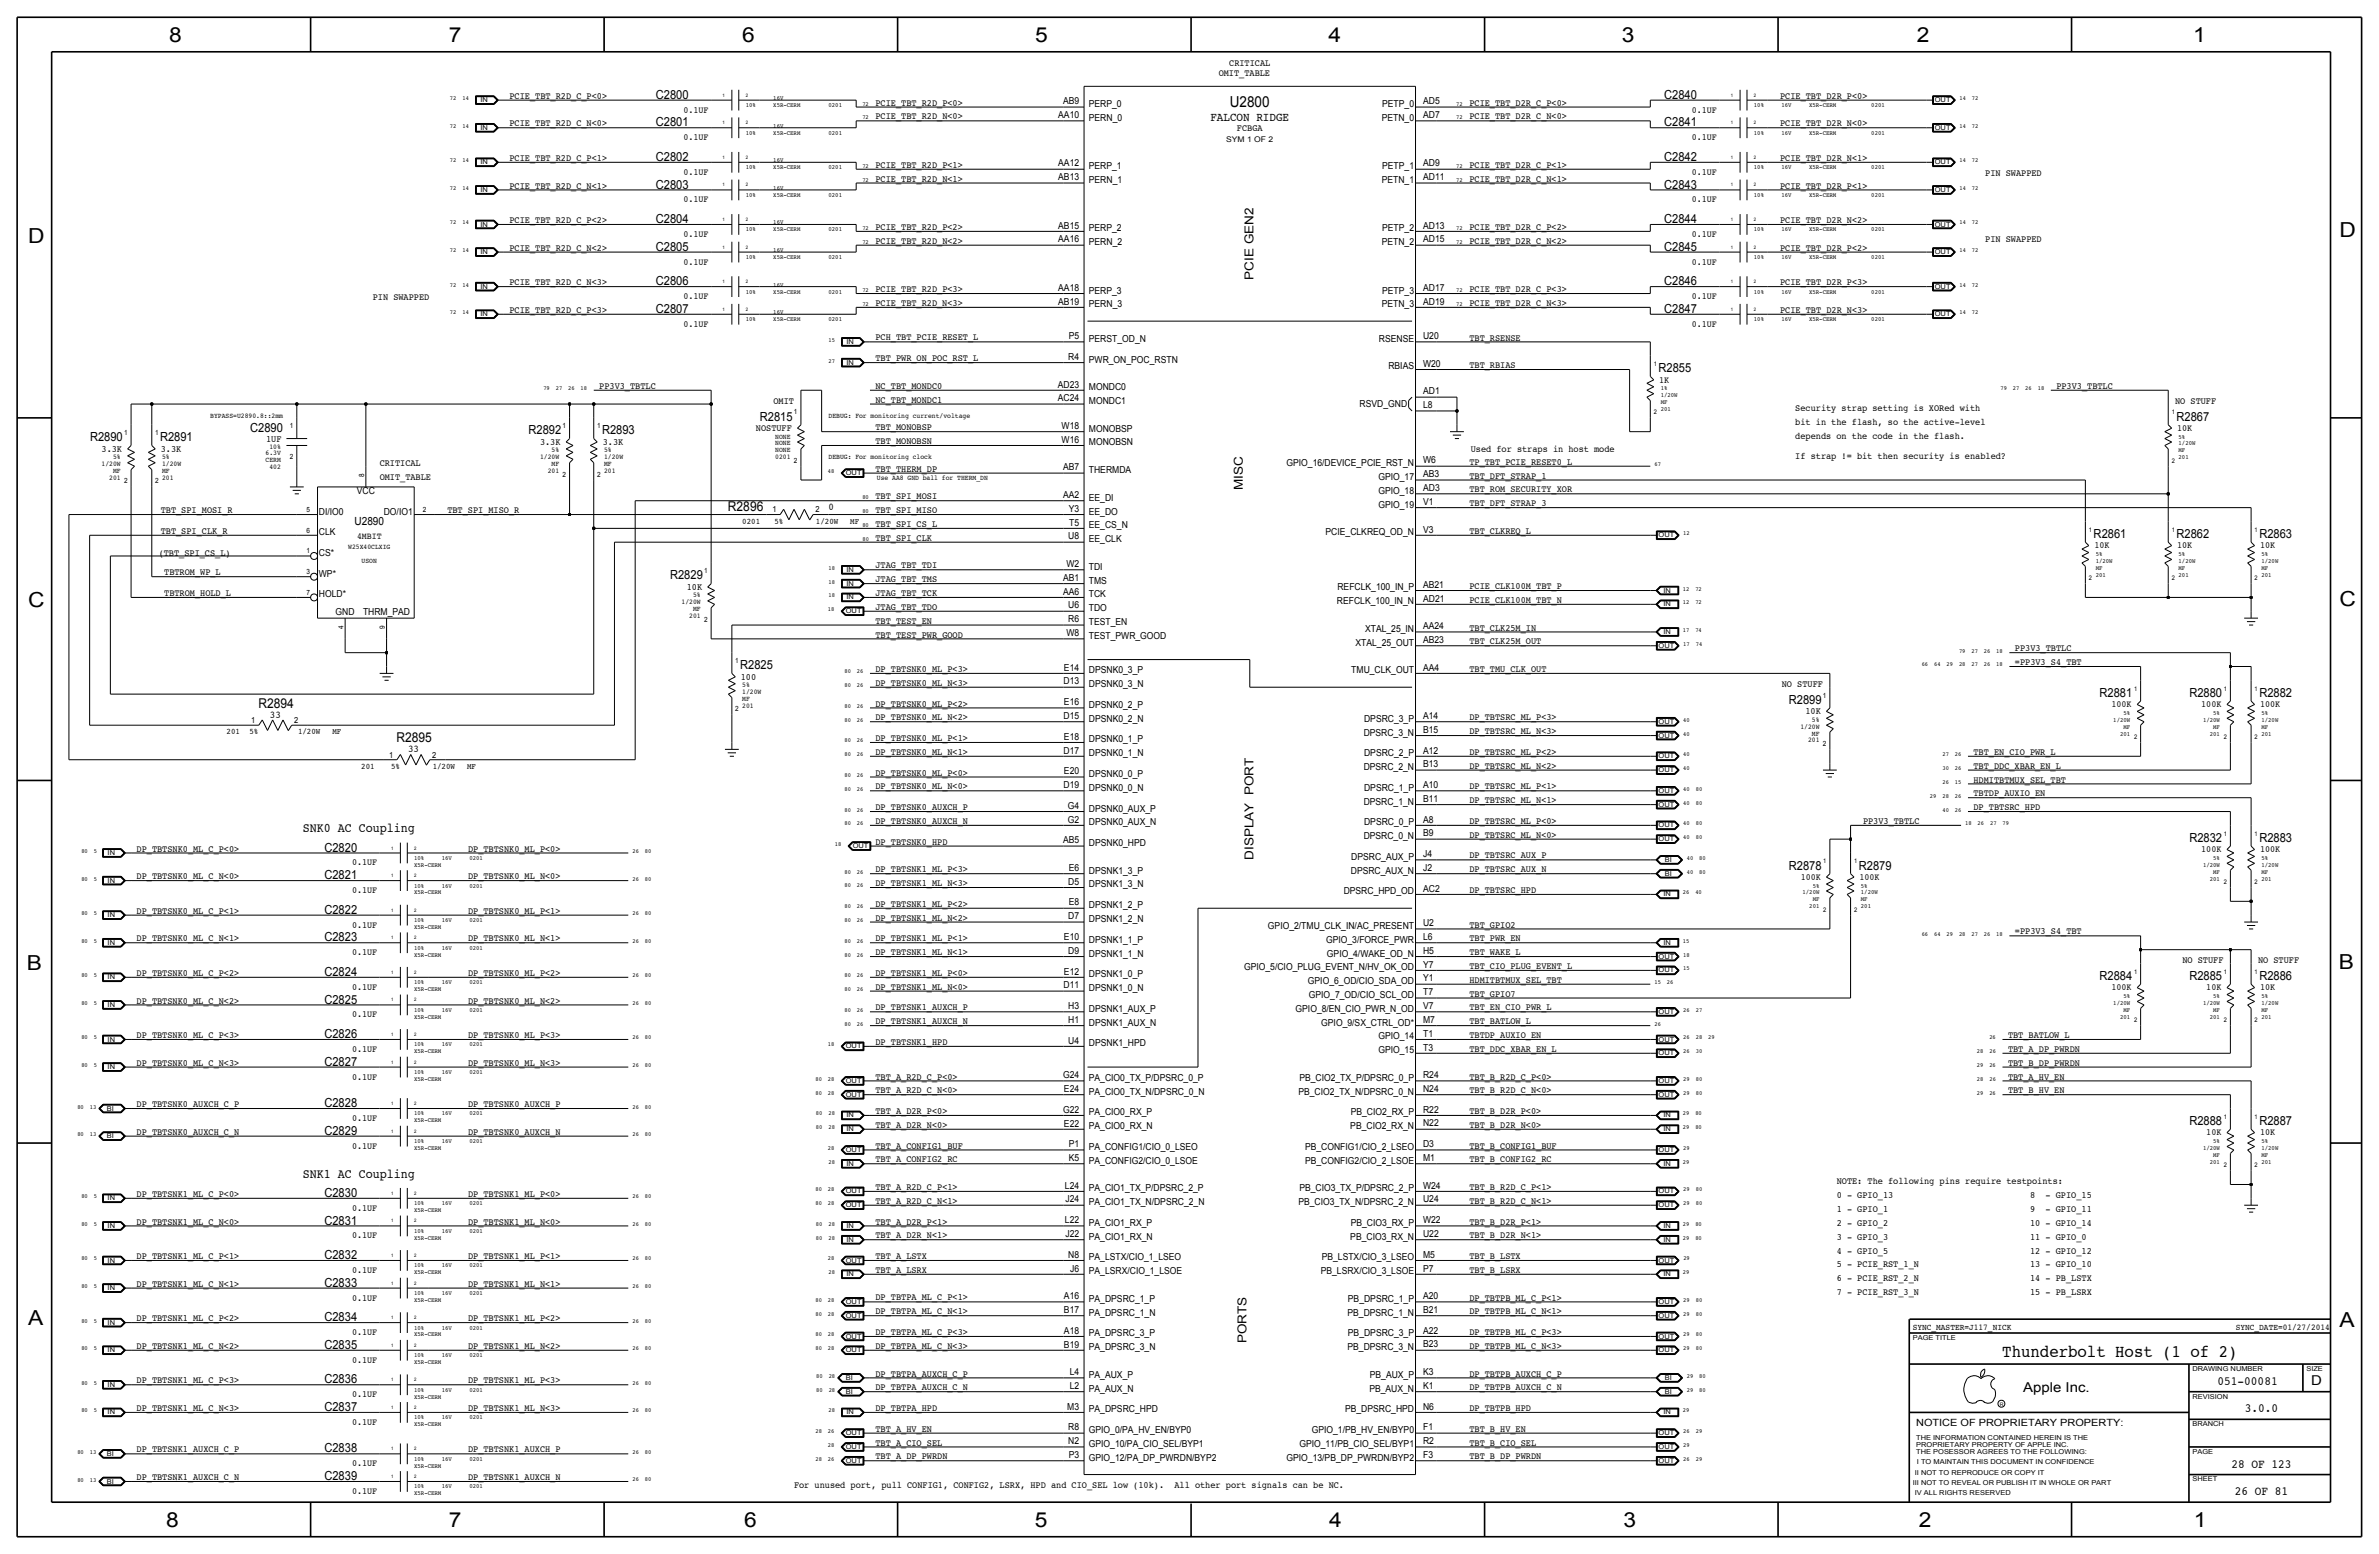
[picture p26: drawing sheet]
<svg xmlns="http://www.w3.org/2000/svg" width="875mm" height="572mm" viewBox="0 0 875 572" stroke-linecap="round" stroke-linejoin="round" font-family="sans-serif">
<defs><g id="words">
<g font-size="7.6">
<text x="62.2" y="15.5">8</text>
<text x="165" y="15.5">7</text>
<text x="273" y="15.5">6</text>
<text x="380.7" y="15.5">5</text>
<text x="488.6" y="15.5">4</text>
<text x="596.6" y="15.5">3</text>
<text x="705.1" y="15.5">2</text>
<text x="806.7" y="15.5">1</text>
<text x="10.4" y="89.4">D</text>
<text x="860.5" y="87.1">D</text>
<text x="10.4" y="223.3">C</text>
<text x="860.5" y="222.8">C</text>
<text x="9.8" y="356.6">B</text>
<text x="860.2" y="356.4">B</text>
<text x="10.4" y="487.4">A</text>
<text x="860.5" y="488.2">A</text>
<text x="61.2" y="561.6">8</text>
<text x="165" y="561.6">7</text>
<text x="273.8" y="561.6">6</text>
<text x="380.7" y="561.6">5</text>
<text x="488.9" y="561.6">4</text>
<text x="597.1" y="561.6">3</text>
<text x="705.8" y="561.6">2</text>
<text x="806.9" y="561.6">1</text>
</g>
<text font-size="6.5" x="736.5" y="499.1">Thunderbolt Host (1 of 2)</text>
<text font-size="5.6" x="452.4" y="39.4">U2800</text>
<g font-size="5">
<text x="267.8" y="188">R2896</text>
<text x="95" y="260.4">R2894</text>
<text x="145.8" y="273.1">R2895</text>
<text x="850.1" y="509.3">D</text>
<text x="744.2" y="511.8">Apple Inc.</text>
</g>
<g font-size="4.8">
<text x="111.4" y="306.1">SNK0 AC Coupling</text>
<text x="111.4" y="433.1">SNK1 AC Coupling</text>
</g>
<g font-size="4.6">
<text x="241.2" y="36.3">C2800</text>
<text x="612.1" y="36.3">C2840</text>
<text x="241.2" y="46.5">C2801</text>
<text x="612.1" y="46.5">C2841</text>
<text x="241.2" y="59.2">C2802</text>
<text x="612.1" y="59.2">C2842</text>
<text x="241.2" y="69.3">C2803</text>
<text x="612.1" y="69.3">C2843</text>
<text x="241.2" y="82">C2804</text>
<text x="612.1" y="82">C2844</text>
<text x="241.2" y="92.2">C2805</text>
<text x="612.1" y="92.2">C2845</text>
<text x="241.2" y="104.9">C2806</text>
<text x="612.1" y="104.9">C2846</text>
<text x="241.2" y="115.1">C2807</text>
<text x="612.1" y="115.1">C2847</text>
<text x="610.1" y="136.9">R2855</text>
<text x="279.5" y="154.7">R2815</text>
<text x="800.6" y="154.7">R2867</text>
<text x="92" y="158.8">C2890</text>
<text x="194.4" y="159.8">R2892</text>
<text x="221.4" y="159.8">R2893</text>
<text x="33.1" y="162.3">R2890</text>
<text x="58.9" y="162.3">R2891</text>
<text x="770.1" y="197.9">R2861</text>
<text x="800.6" y="197.9">R2862</text>
<text x="831" y="197.9">R2863</text>
<text x="246.5" y="213.1">R2829</text>
<text x="272.2" y="246.1">R2825</text>
<text x="772.3" y="256.3">R2881</text>
<text x="805.3" y="256.3">R2880</text>
<text x="831" y="256.3">R2882</text>
<text x="658" y="258.8">R2899</text>
<text x="805.3" y="309.6">R2832</text>
<text x="831" y="309.6">R2883</text>
<text x="119.3" y="313.2">C2820</text>
<text x="119.3" y="323.3">C2821</text>
<text x="658" y="319.8">R2878</text>
<text x="683.7" y="319.8">R2879</text>
<text x="119.3" y="336">C2822</text>
<text x="119.3" y="346.2">C2823</text>
<text x="119.3" y="358.9">C2824</text>
<text x="772.3" y="360.4">R2884</text>
<text x="805.3" y="360.4">R2885</text>
<text x="831" y="360.4">R2886</text>
<text x="119.3" y="369.1">C2825</text>
<text x="119.3" y="381.8">C2826</text>
<text x="119.3" y="391.9">C2827</text>
<text x="119.3" y="407.2">C2828</text>
<text x="805.3" y="413.8">R2888</text>
<text x="831" y="413.8">R2887</text>
<text x="119.3" y="417.3">C2829</text>
<text x="119.3" y="440.2">C2830</text>
<text x="119.3" y="450.3">C2831</text>
<text x="119.3" y="463">C2832</text>
<text x="119.3" y="473.2">C2833</text>
<text x="119.3" y="485.9">C2834</text>
<text x="119.3" y="496.1">C2835</text>
<text x="119.3" y="508.8">C2836</text>
<text x="815.7" y="509.3">051-00081</text>
<text x="119.3" y="518.9">C2837</text>
<text x="825.7" y="519.4">3.0.0</text>
<text x="119.3" y="534.2">C2838</text>
<text x="820.8" y="539.8">28 OF 123</text>
<text x="119.3" y="544.3">C2839</text>
<text x="822" y="549.9">26 OF 81</text>
</g>
<g font-size="4.5">
<text x="445.2" y="44.5">FALCON RIDGE</text>
<text x="461" y="102.9" transform="rotate(-90 461 102.9)">PCIE GEN2</text>
<text x="457.1" y="180.3" transform="rotate(-90 457.1 180.3)">MISC</text>
<text x="461" y="316.2" transform="rotate(-90 461 316.2)">DISPLAY PORT</text>
<text x="458.4" y="494" transform="rotate(-90 458.4 494)">PORTS</text>
</g>
<text font-size="4.1" x="130.4" y="193">U2890</text>
<g font-size="3.8">
<text x="304.8" y="187.7">0</text>
<text x="99.3" y="263.9">33</text>
<text x="150.1" y="276.6">33</text>
</g>
<text font-size="3.7" x="704.8" y="524.5">NOTICE OF PROPRIETARY PROPERTY:</text>
<g font-size="3.5">
<text x="448.3" y="27.9">OMIT_TABLE</text>
<text x="452.1" y="24.1">CRITICAL</text>
<text x="187.4" y="36.3">PCIE_TBT_R2D_C_P&lt;0&gt;</text>
<text x="251.4" y="41.4">0.1UF</text>
<text x="322" y="38.9">PCIE_TBT_R2D_P&lt;0&gt;</text>
<text x="391" y="38.4">AB9</text>
<text x="400.5" y="39.4">PERP_0</text>
<text x="508.4" y="39.4">PETP_0</text>
<text x="523.4" y="38.4">AD5</text>
<text x="540.5" y="38.9">PCIE_TBT_D2R_C_P&lt;0&gt;</text>
<text x="622.2" y="41.4">0.1UF</text>
<text x="654.8" y="36.3">PCIE_TBT_D2R_P&lt;0&gt;</text>
<text x="187.4" y="46.5">PCIE_TBT_R2D_C_N&lt;0&gt;</text>
<text x="322" y="43.9">PCIE_TBT_R2D_N&lt;0&gt;</text>
<text x="389.2" y="43.4">AA10</text>
<text x="400.5" y="44.5">PERN_0</text>
<text x="508.2" y="44.4">PETN_0</text>
<text x="523.4" y="43.4">AD7</text>
<text x="540.5" y="43.9">PCIE_TBT_D2R_C_N&lt;0&gt;</text>
<text x="654.8" y="46.5">PCIE_TBT_D2R_N&lt;0&gt;</text>
<text x="251.4" y="51.6">0.1UF</text>
<text x="455" y="48.3">FCBGA</text>
<text x="622.2" y="51.6">0.1UF</text>
<text x="187.4" y="59.2">PCIE_TBT_R2D_C_P&lt;1&gt;</text>
<text x="654.8" y="59.2">PCIE_TBT_D2R_N&lt;1&gt;</text>
<text x="251.4" y="64.3">0.1UF</text>
<text x="322" y="61.7">PCIE_TBT_R2D_P&lt;1&gt;</text>
<text x="389.2" y="61.2">AA12</text>
<text x="400.5" y="62.2">PERP_1</text>
<text x="508.4" y="62.2">PETP_1</text>
<text x="523.4" y="61.2">AD9</text>
<text x="540.5" y="61.7">PCIE_TBT_D2R_C_P&lt;1&gt;</text>
<text x="622.2" y="64.3">0.1UF</text>
<text x="730.2" y="64.8">PIN SWAPPED</text>
<text x="187.4" y="69.3">PCIE_TBT_R2D_C_N&lt;1&gt;</text>
<text x="322" y="66.8">PCIE_TBT_R2D_N&lt;1&gt;</text>
<text x="389.2" y="66.3">AB13</text>
<text x="400.5" y="67.3">PERN_1</text>
<text x="508.2" y="67.3">PETN_1</text>
<text x="523.4" y="66.3">AD11</text>
<text x="540.5" y="66.8">PCIE_TBT_D2R_C_N&lt;1&gt;</text>
<text x="654.8" y="69.3">PCIE_TBT_D2R_P&lt;1&gt;</text>
<text x="251.4" y="74.4">0.1UF</text>
<text x="622.2" y="74.4">0.1UF</text>
<text x="187.4" y="82">PCIE_TBT_R2D_C_P&lt;2&gt;</text>
<text x="654.8" y="82">PCIE_TBT_D2R_N&lt;2&gt;</text>
<text x="251.4" y="87.1">0.1UF</text>
<text x="322" y="89.7">PCIE_TBT_R2D_N&lt;2&gt;</text>
<text x="322" y="84.6">PCIE_TBT_R2D_P&lt;2&gt;</text>
<text x="389.2" y="84.1">AB15</text>
<text x="389.2" y="89.2">AA16</text>
<text x="400.5" y="85.1">PERP_2</text>
<text x="508.4" y="85.1">PETP_2</text>
<text x="523.4" y="84.1">AD13</text>
<text x="523.4" y="89.2">AD15</text>
<text x="540.5" y="84.6">PCIE_TBT_D2R_C_P&lt;2&gt;</text>
<text x="540.5" y="89.7">PCIE_TBT_D2R_C_N&lt;2&gt;</text>
<text x="622.2" y="87.1">0.1UF</text>
<text x="730.2" y="88.9">PIN SWAPPED</text>
<text x="187.4" y="92.2">PCIE_TBT_R2D_C_N&lt;2&gt;</text>
<text x="400.5" y="90.2">PERN_2</text>
<text x="508.2" y="90.2">PETN_2</text>
<text x="654.8" y="92.2">PCIE_TBT_D2R_P&lt;2&gt;</text>
<text x="251.4" y="97.3">0.1UF</text>
<text x="622.2" y="97.3">0.1UF</text>
<text x="187.4" y="104.9">PCIE_TBT_R2D_C_N&lt;3&gt;</text>
<text x="322" y="107.4">PCIE_TBT_R2D_P&lt;3&gt;</text>
<text x="389.2" y="106.9">AA18</text>
<text x="400.5" y="108">PERP_3</text>
<text x="508.4" y="107.9">PETP_3</text>
<text x="523.4" y="106.9">AD17</text>
<text x="540.5" y="107.4">PCIE_TBT_D2R_C_P&lt;3&gt;</text>
<text x="654.8" y="104.9">PCIE_TBT_D2R_P&lt;3&gt;</text>
<text x="137.1" y="110.5">PIN SWAPPED</text>
<text x="251.4" y="110">0.1UF</text>
<text x="322" y="112.5">PCIE_TBT_R2D_N&lt;3&gt;</text>
<text x="389.2" y="112">AB19</text>
<text x="400.5" y="113">PERN_3</text>
<text x="508.2" y="113">PETN_3</text>
<text x="523.4" y="112">AD19</text>
<text x="540.5" y="112.5">PCIE_TBT_D2R_C_N&lt;3&gt;</text>
<text x="622.2" y="110">0.1UF</text>
<text x="187.4" y="115.1">PCIE_TBT_R2D_C_P&lt;3&gt;</text>
<text x="654.8" y="115.1">PCIE_TBT_D2R_N&lt;3&gt;</text>
<text x="251.4" y="120.1">0.1UF</text>
<text x="322" y="125.2">PCH_TBT_PCIE_RESET_L</text>
<text x="393.1" y="124.7">P5</text>
<text x="400.5" y="125.7">PERST_OD_N</text>
<text x="507.2" y="125.7">RSENSE</text>
<text x="523.4" y="124.7">U20</text>
<text x="540.5" y="125.2">TBT_RSENSE</text>
<text x="622.2" y="120.1">0.1UF</text>
<text x="322" y="132.8">TBT_PWR_ON_POC_RST_L</text>
<text x="392.9" y="132.3">R4</text>
<text x="400.5" y="133.3">PWR_ON_POC_RSTN</text>
<text x="510.7" y="135.9">RBIAS</text>
<text x="523.4" y="134.9">W20</text>
<text x="540.5" y="135.4">TBT_RBIAS</text>
<text x="220.4" y="143">PP3V3_TBTLC</text>
<text x="322" y="143">NC_TBT_MONDC0</text>
<text x="389.1" y="142.5">AD23</text>
<text x="400.5" y="143.5">MONDC0</text>
<text x="610.3" y="140.7">1K</text>
<text x="756.4" y="143">PP3V3_TBTLC</text>
<text x="284.5" y="148.6">OMIT</text>
<text x="322" y="148.1">NC_TBT_MONDC1</text>
<text x="389.1" y="147.6">AC24</text>
<text x="400.5" y="148.6">MONDC1</text>
<text x="500.1" y="149.8">RSVD_GND</text>
<text x="523.4" y="145">AD1</text>
<text x="800" y="148.6">NO STUFF</text>
<text x="523.4" y="150.1">L8</text>
<text x="660.3" y="151.1">Security strap setting is XORed with</text>
<text x="278" y="158.5">NOSTUFF</text>
<text x="322" y="158.2">TBT_MONOBSP</text>
<text x="390.5" y="157.7">W18</text>
<text x="400.5" y="158.7">MONOBSP</text>
<text x="660.3" y="156.2">bit in the flash, so the active-level</text>
<text x="660.3" y="161.3">depends on the code in the flash.</text>
<text x="800.8" y="158.5">10K</text>
<text x="37.3" y="166.1">3.3K</text>
<text x="59.1" y="166.1">3.3K</text>
<text x="97.9" y="162.6">1UF</text>
<text x="198.6" y="163.6">3.3K</text>
<text x="221.7" y="163.6">3.3K</text>
<text x="322" y="163.3">TBT_MONOBSN</text>
<text x="390.5" y="162.8">W16</text>
<text x="400.5" y="163.8">MONOBSN</text>
<text x="541" y="166.4">Used for straps in host mode</text>
<text x="139.6" y="171.5">CRITICAL</text>
<text x="322" y="173.5">TBT_THERM_DP</text>
<text x="391" y="173">AB7</text>
<text x="400.5" y="174">THERMDA</text>
<text x="473.2" y="171.4">GPIO_16/DEVICE_PCIE_RST_N</text>
<text x="523.4" y="170.4">W6</text>
<text x="540.5" y="170.9">TP_TBT_PCIE_RESET0_L</text>
<text x="660.3" y="168.9">If strap != bit then security is enabled?</text>
<text x="139.6" y="176.5">OMIT_TABLE</text>
<text x="507" y="176.5">GPIO_17</text>
<text x="523.4" y="175.5">AB3</text>
<text x="540.5" y="176">TBT_DFT_STRAP_1</text>
<text x="131.2" y="181.6">VCC</text>
<text x="322" y="183.6">TBT_SPI_MOSI</text>
<text x="391" y="183.1">AA2</text>
<text x="400.5" y="184.1">EE_DI</text>
<text x="507" y="181.6">GPIO_18</text>
<text x="523.4" y="185.7">V1</text>
<text x="523.4" y="180.6">AD3</text>
<text x="540.5" y="181.1">TBT_ROM_SECURITY_XOR</text>
<text x="59.1" y="188.7">TBT_SPI_MOSI_R</text>
<text x="117.3" y="189.2">DI/IO0</text>
<text x="141.2" y="189.2">DO/IO1</text>
<text x="164.5" y="188.7">TBT_SPI_MISO_R</text>
<text x="322" y="188.7">TBT_SPI_MISO</text>
<text x="393.1" y="188.2">Y3</text>
<text x="400.5" y="189.2">EE_DO</text>
<text x="507" y="186.7">GPIO_19</text>
<text x="540.5" y="186.2">TBT_DFT_STRAP_3</text>
<text x="59.1" y="196.3">TBT_SPI_CLK_R</text>
<text x="117.3" y="196.9">CLK</text>
<text x="322" y="193.8">TBT_SPI_CS_L</text>
<text x="393.3" y="193.3">T5</text>
<text x="400.5" y="194.3">EE_CS_N</text>
<text x="487.6" y="196.8">PCIE_CLKREQ_OD_N</text>
<text x="523.4" y="195.8">V3</text>
<text x="540.5" y="196.3">TBT_CLKREQ_L</text>
<text x="322" y="198.9">TBT_SPI_CLK</text>
<text x="392.9" y="198.4">U8</text>
<text x="400.5" y="199.4">EE_CLK</text>
<text x="770.3" y="201.7">10K</text>
<text x="800.8" y="201.7">10K</text>
<text x="831.3" y="201.7">10K</text>
<text x="58.4" y="204.5">(TBT_SPI_CS_L)</text>
<text x="117.3" y="204.5">CS*</text>
<text x="322" y="209">JTAG_TBT_TDI</text>
<text x="392.2" y="208.5">W2</text>
<text x="400.5" y="209.5">TDI</text>
<text x="60.4" y="211.6">TBTROM_WP_L</text>
<text x="117.3" y="212.1">WP*</text>
<text x="322" y="214.1">JTAG_TBT_TMS</text>
<text x="391" y="213.6">AB1</text>
<text x="400.5" y="214.6">TMS</text>
<text x="60.4" y="219.2">TBTROM_HOLD_L</text>
<text x="117.3" y="219.7">HOLD*</text>
<text x="252.6" y="216.9">10K</text>
<text x="322" y="219.2">JTAG_TBT_TCK</text>
<text x="391" y="218.7">AA6</text>
<text x="400.5" y="219.7">TCK</text>
<text x="491.9" y="217.2">REFCLK_100_IN_P</text>
<text x="523.4" y="216.1">AB21</text>
<text x="523.4" y="221.2">AD21</text>
<text x="540.5" y="221.7">PCIE_CLK100M_TBT_N</text>
<text x="540.5" y="216.7">PCIE_CLK100M_TBT_P</text>
<text x="123.4" y="226.1">GND</text>
<text x="133.5" y="226.1">THRM_PAD</text>
<text x="322" y="224.3">JTAG_TBT_TDO</text>
<text x="392.9" y="223.8">U6</text>
<text x="400.5" y="224.8">TDO</text>
<text x="491.8" y="222.2">REFCLK_100_IN_N</text>
<text x="322" y="229.4">TBT_TEST_EN</text>
<text x="392.2" y="233.9">W8</text>
<text x="392.9" y="228.9">R6</text>
<text x="400.5" y="229.9">TEST_EN</text>
<text x="502.1" y="232.4">XTAL_25_IN</text>
<text x="523.4" y="231.4">AA24</text>
<text x="540.5" y="231.9">TBT_CLK25M_IN</text>
<text x="322" y="234.4">TBT_TEST_PWR_GOOD</text>
<text x="400.5" y="234.9">TEST_PWR_GOOD</text>
<text x="498.6" y="237.5">XTAL_25_OUT</text>
<text x="523.4" y="236.5">AB23</text>
<text x="540.5" y="237">TBT_CLK25M_OUT</text>
<text x="741.1" y="239.5">PP3V3_TBTLC</text>
<text x="741.1" y="244.6">=PP3V3_S4_TBT</text>
<text x="272.5" y="249.9">100</text>
<text x="322" y="247.1">DP_TBTSNK0_ML_P&lt;3&gt;</text>
<text x="391.2" y="251.7">D13</text>
<text x="391.3" y="246.6">E14</text>
<text x="400.5" y="247.6">DPSNK0_3_P</text>
<text x="497" y="247.6">TMU_CLK_OUT</text>
<text x="523.4" y="246.6">AA4</text>
<text x="540.5" y="247.1">TBT_TMU_CLK_OUT</text>
<text x="322" y="252.2">DP_TBTSNK0_ML_N&lt;3&gt;</text>
<text x="400.5" y="252.7">DPSNK0_3_N</text>
<text x="655.4" y="252.7">NO STUFF</text>
<text x="322" y="259.8">DP_TBTSNK0_ML_P&lt;2&gt;</text>
<text x="391.3" y="259.3">E16</text>
<text x="400.5" y="260.3">DPSNK0_2_P</text>
<text x="664.1" y="262.6">10K</text>
<text x="776.6" y="260.1">100K</text>
<text x="809.7" y="260.1">100K</text>
<text x="831.3" y="260.1">100K</text>
<text x="322" y="264.9">DP_TBTSNK0_ML_N&lt;2&gt;</text>
<text x="391.2" y="264.4">D15</text>
<text x="400.5" y="265.4">DPSNK0_2_N</text>
<text x="501.7" y="265.4">DPSRC_3_P</text>
<text x="523.4" y="264.4">A14</text>
<text x="523.4" y="269.5">B15</text>
<text x="540.5" y="264.9">DP_TBTSRC_ML_P&lt;3&gt;</text>
<text x="322" y="272.5">DP_TBTSNK0_ML_P&lt;1&gt;</text>
<text x="391.3" y="272">E18</text>
<text x="400.5" y="273">DPSNK0_1_P</text>
<text x="501.6" y="270.5">DPSRC_3_N</text>
<text x="540.5" y="270">DP_TBTSRC_ML_N&lt;3&gt;</text>
<text x="322" y="277.6">DP_TBTSNK0_ML_N&lt;1&gt;</text>
<text x="391.2" y="277.1">D17</text>
<text x="400.5" y="278.1">DPSNK0_1_N</text>
<text x="501.7" y="278.1">DPSRC_2_P</text>
<text x="523.4" y="277.1">A12</text>
<text x="540.5" y="277.6">DP_TBTSRC_ML_P&lt;2&gt;</text>
<text x="725.9" y="277.6">TBT_EN_CIO_PWR_L</text>
<text x="322" y="285.2">DP_TBTSNK0_ML_P&lt;0&gt;</text>
<text x="391.3" y="284.7">E20</text>
<text x="400.5" y="285.7">DPSNK0_0_P</text>
<text x="501.6" y="283.2">DPSRC_2_N</text>
<text x="523.4" y="282.2">B13</text>
<text x="540.5" y="282.7">DP_TBTSRC_ML_N&lt;2&gt;</text>
<text x="725.9" y="282.7">TBT_DDC_XBAR_EN_L</text>
<text x="725.9" y="287.8">HDMITBTMUX_SEL_TBT</text>
<text x="322" y="290.3">DP_TBTSNK0_ML_N&lt;0&gt;</text>
<text x="391.2" y="289.8">D19</text>
<text x="400.5" y="290.8">DPSNK0_0_N</text>
<text x="501.7" y="290.8">DPSRC_1_P</text>
<text x="523.4" y="289.8">A10</text>
<text x="540.5" y="290.3">DP_TBTSRC_ML_P&lt;1&gt;</text>
<text x="725.9" y="292.9">TBTDP_AUXIO_EN</text>
<text x="322" y="297.9">DP_TBTSNK0_AUXCH_P</text>
<text x="392.7" y="297.4">G4</text>
<text x="400.5" y="298.4">DPSNK0_AUX_P</text>
<text x="501.6" y="295.9">DPSRC_1_N</text>
<text x="523.4" y="294.9">B11</text>
<text x="540.5" y="295.4">DP_TBTSRC_ML_N&lt;1&gt;</text>
<text x="725.9" y="297.9">DP_TBTSRC_HPD</text>
<text x="322" y="303">DP_TBTSNK0_AUXCH_N</text>
<text x="392.7" y="302.5">G2</text>
<text x="400.5" y="303.5">DPSNK0_AUX_N</text>
<text x="501.7" y="303.5">DPSRC_0_P</text>
<text x="523.4" y="302.5">A8</text>
<text x="540.5" y="303">DP_TBTSRC_ML_P&lt;0&gt;</text>
<text x="685.2" y="303">PP3V3_TBTLC</text>
<text x="322" y="310.6">DP_TBTSNK0_HPD</text>
<text x="391" y="310.1">AB5</text>
<text x="400.5" y="311.1">DPSNK0_HPD</text>
<text x="501.6" y="308.6">DPSRC_0_N</text>
<text x="523.4" y="307.6">B9</text>
<text x="540.5" y="308.1">DP_TBTSRC_ML_N&lt;0&gt;</text>
<text x="50.2" y="313.2">DP_TBTSNK0_ML_C_P&lt;0&gt;</text>
<text x="172.2" y="313.2">DP_TBTSNK0_ML_P&lt;0&gt;</text>
<text x="497" y="316.2">DPSRC_AUX_P</text>
<text x="523.4" y="315.2">J4</text>
<text x="540.5" y="315.7">DP_TBTSRC_AUX_P</text>
<text x="809.7" y="313.4">100K</text>
<text x="831.3" y="313.4">100K</text>
<text x="50.2" y="323.3">DP_TBTSNK0_ML_C_N&lt;0&gt;</text>
<text x="129.5" y="318.3">0.1UF</text>
<text x="172.2" y="323.3">DP_TBTSNK0_ML_N&lt;0&gt;</text>
<text x="322" y="320.8">DP_TBTSNK1_ML_P&lt;3&gt;</text>
<text x="393.1" y="320.3">E6</text>
<text x="400.5" y="321.3">DPSNK1_3_P</text>
<text x="496.8" y="321.3">DPSRC_AUX_N</text>
<text x="523.4" y="320.3">J2</text>
<text x="540.5" y="320.8">DP_TBTSRC_AUX_N</text>
<text x="662.3" y="323.6">100K</text>
<text x="684" y="323.6">100K</text>
<text x="129.5" y="328.4">0.1UF</text>
<text x="322" y="325.9">DP_TBTSNK1_ML_N&lt;3&gt;</text>
<text x="392.9" y="325.4">D5</text>
<text x="400.5" y="326.4">DPSNK1_3_N</text>
<text x="494.2" y="328.9">DPSRC_HPD_OD</text>
<text x="523.4" y="327.9">AC2</text>
<text x="540.5" y="328.4">DP_TBTSRC_HPD</text>
<text x="322" y="333.5">DP_TBTSNK1_ML_P&lt;2&gt;</text>
<text x="393.1" y="333">E8</text>
<text x="400.5" y="334">DPSNK1_2_P</text>
<text x="50.2" y="336">DP_TBTSNK0_ML_C_P&lt;1&gt;</text>
<text x="129.5" y="341.1">0.1UF</text>
<text x="172.2" y="336">DP_TBTSNK0_ML_P&lt;1&gt;</text>
<text x="322" y="338.6">DP_TBTSNK1_ML_N&lt;2&gt;</text>
<text x="392.9" y="338.1">D7</text>
<text x="400.5" y="339.1">DPSNK1_2_N</text>
<text x="466.4" y="341.6">GPIO_2/TMU_CLK_IN/AC_PRESENT</text>
<text x="523.4" y="340.6">U2</text>
<text x="540.5" y="341.1">TBT_GPIO2</text>
<text x="50.2" y="346.2">DP_TBTSNK0_ML_C_N&lt;1&gt;</text>
<text x="172.2" y="346.2">DP_TBTSNK0_ML_N&lt;1&gt;</text>
<text x="322" y="346.2">DP_TBTSNK1_ML_P&lt;1&gt;</text>
<text x="391.3" y="345.7">E10</text>
<text x="400.5" y="346.7">DPSNK1_1_P</text>
<text x="487.7" y="346.7">GPIO_3/FORCE_PWR</text>
<text x="523.4" y="345.7">L6</text>
<text x="540.5" y="346.2">TBT_PWR_EN</text>
<text x="741.1" y="343.7">=PP3V3_S4_TBT</text>
<text x="129.5" y="351.3">0.1UF</text>
<text x="322" y="351.3">DP_TBTSNK1_ML_N&lt;1&gt;</text>
<text x="392.9" y="350.8">D9</text>
<text x="400.5" y="351.8">DPSNK1_1_N</text>
<text x="488.1" y="351.8">GPIO_4/WAKE_OD_N</text>
<text x="523.4" y="350.8">H5</text>
<text x="540.5" y="351.3">TBT_WAKE_L</text>
<text x="50.2" y="358.9">DP_TBTSNK0_ML_C_P&lt;2&gt;</text>
<text x="172.2" y="358.9">DP_TBTSNK0_ML_P&lt;2&gt;</text>
<text x="322" y="358.9">DP_TBTSNK1_ML_P&lt;0&gt;</text>
<text x="391.3" y="358.4">E12</text>
<text x="400.5" y="359.4">DPSNK1_0_P</text>
<text x="457.6" y="356.9">GPIO_5/CIO_PLUG_EVENT_N/HV_OK_OD</text>
<text x="523.4" y="355.9">Y7</text>
<text x="540.5" y="356.4">TBT_CIO_PLUG_EVENT_L</text>
<text x="802.7" y="354.3">NO STUFF</text>
<text x="830.5" y="354.3">NO STUFF</text>
<text x="129.5" y="364">0.1UF</text>
<text x="322" y="364">DP_TBTSNK1_ML_N&lt;0&gt;</text>
<text x="391.2" y="363.5">D11</text>
<text x="400.5" y="364.5">DPSNK1_0_N</text>
<text x="481.1" y="361.9">GPIO_6_OD/CIO_SDA_OD</text>
<text x="523.4" y="360.9">Y1</text>
<text x="540.5" y="361.4">HDMITBTMUX_SEL_TBT</text>
<text x="776.6" y="364.2">100K</text>
<text x="811.5" y="364.2">10K</text>
<text x="831.3" y="364.2">10K</text>
<text x="50.2" y="369.1">DP_TBTSNK0_ML_C_N&lt;2&gt;</text>
<text x="172.2" y="369.1">DP_TBTSNK0_ML_N&lt;2&gt;</text>
<text x="322" y="371.6">DP_TBTSNK1_AUXCH_P</text>
<text x="392.9" y="371.1">H3</text>
<text x="481.4" y="367">GPIO_7_OD/CIO_SCL_OD</text>
<text x="523.4" y="371.1">V7</text>
<text x="523.4" y="366">T7</text>
<text x="540.5" y="371.6">TBT_EN_CIO_PWR_L</text>
<text x="540.5" y="366.5">TBT_GPIO7</text>
<text x="129.5" y="374.1">0.1UF</text>
<text x="322" y="376.7">DP_TBTSNK1_AUXCH_N</text>
<text x="392.9" y="376.2">H1</text>
<text x="400.5" y="372.1">DPSNK1_AUX_P</text>
<text x="400.5" y="377.2">DPSNK1_AUX_N</text>
<text x="476.5" y="372.1">GPIO_8/EN_CIO_PWR_N_OD</text>
<text x="486" y="377.2">GPIO_9/SX_CTRL_OD*</text>
<text x="523.4" y="376.2">M7</text>
<text x="540.5" y="376.7">TBT_BATLOW_L</text>
<text x="50.2" y="381.8">DP_TBTSNK0_ML_C_P&lt;3&gt;</text>
<text x="172.2" y="381.8">DP_TBTSNK0_ML_P&lt;3&gt;</text>
<text x="392.9" y="383.8">U4</text>
<text x="507" y="382.3">GPIO_14</text>
<text x="523.4" y="381.3">T1</text>
<text x="540.5" y="381.8">TBTDP_AUXIO_EN</text>
<text x="738.6" y="381.8">TBT_BATLOW_L</text>
<text x="129.5" y="386.8">0.1UF</text>
<text x="322" y="384.3">DP_TBTSNK1_HPD</text>
<text x="400.5" y="384.8">DPSNK1_HPD</text>
<text x="507" y="387.3">GPIO_15</text>
<text x="523.4" y="386.3">T3</text>
<text x="540.5" y="386.8">TBT_DDC_XBAR_EN_L</text>
<text x="738.6" y="386.8">TBT_A_DP_PWRDN</text>
<text x="50.2" y="391.9">DP_TBTSNK0_ML_C_N&lt;3&gt;</text>
<text x="172.2" y="391.9">DP_TBTSNK0_ML_N&lt;3&gt;</text>
<text x="738.6" y="391.9">TBT_B_DP_PWRDN</text>
<text x="129.5" y="397">0.1UF</text>
<text x="322" y="397">TBT_A_R2D_C_P&lt;0&gt;</text>
<text x="391" y="396.5">G24</text>
<text x="391.3" y="401.6">E24</text>
<text x="400.5" y="397.5">PA_CIO0_TX_P/DPSRC_0_P</text>
<text x="477.9" y="397.5">PB_CIO2_TX_P/DPSRC_0_P</text>
<text x="523.4" y="396.5">R24</text>
<text x="523.4" y="401.6">N24</text>
<text x="540.5" y="397">TBT_B_R2D_C_P&lt;0&gt;</text>
<text x="738.6" y="397">TBT_A_HV_EN</text>
<text x="50.2" y="407.2">DP_TBTSNK0_AUXCH_C_P</text>
<text x="172.2" y="407.2">DP_TBTSNK0_AUXCH_P</text>
<text x="322" y="402.1">TBT_A_R2D_C_N&lt;0&gt;</text>
<text x="400.5" y="402.6">PA_CIO0_TX_N/DPSRC_0_N</text>
<text x="477.6" y="402.6">PB_CIO2_TX_N/DPSRC_0_N</text>
<text x="540.5" y="402.1">TBT_B_R2D_C_N&lt;0&gt;</text>
<text x="738.6" y="402.1">TBT_B_HV_EN</text>
<text x="129.5" y="412.2">0.1UF</text>
<text x="322" y="409.7">TBT_A_D2R_P&lt;0&gt;</text>
<text x="391" y="409.2">G22</text>
<text x="400.5" y="410.2">PA_CIO0_RX_P</text>
<text x="496.8" y="410.2">PB_CIO2_RX_P</text>
<text x="523.4" y="409.2">R22</text>
<text x="540.5" y="409.7">TBT_B_D2R_P&lt;0&gt;</text>
<text x="50.2" y="417.3">DP_TBTSNK0_AUXCH_C_N</text>
<text x="172.2" y="417.3">DP_TBTSNK0_AUXCH_N</text>
<text x="322" y="414.8">TBT_A_D2R_N&lt;0&gt;</text>
<text x="391.3" y="414.3">E22</text>
<text x="400.5" y="415.3">PA_CIO0_RX_N</text>
<text x="496.7" y="415.3">PB_CIO2_RX_N</text>
<text x="523.4" y="414.3">N22</text>
<text x="540.5" y="414.8">TBT_B_D2R_N&lt;0&gt;</text>
<text x="811.5" y="417.6">10K</text>
<text x="831.3" y="417.6">10K</text>
<text x="129.5" y="422.4">0.1UF</text>
<text x="322" y="422.4">TBT_A_CONFIG1_BUF</text>
<text x="393.1" y="421.9">P1</text>
<text x="400.5" y="422.9">PA_CONFIG1/CIO_0_LSEO</text>
<text x="480" y="422.9">PB_CONFIG1/CIO_2_LSEO</text>
<text x="523.4" y="421.9">D3</text>
<text x="540.5" y="422.4">TBT_B_CONFIG1_BUF</text>
<text x="322" y="427.5">TBT_A_CONFIG2_RC</text>
<text x="393.1" y="427">K5</text>
<text x="400.5" y="428">PA_CONFIG2/CIO_0_LSOE</text>
<text x="480" y="428">PB_CONFIG2/CIO_2_LSOE</text>
<text x="523.4" y="427">M1</text>
<text x="540.5" y="427.5">TBT_B_CONFIG2_RC</text>
<text x="322" y="437.6">TBT_A_R2D_C_P&lt;1&gt;</text>
<text x="391.7" y="437.1">L24</text>
<text x="523.4" y="437.1">W24</text>
<text x="540.5" y="437.6">TBT_B_R2D_C_P&lt;1&gt;</text>
<text x="675.6" y="435.6">NOTE: The following pins require testpoints:</text>
<text x="50.2" y="440.2">DP_TBTSNK1_ML_C_P&lt;0&gt;</text>
<text x="172.2" y="440.2">DP_TBTSNK1_ML_P&lt;0&gt;</text>
<text x="322" y="442.7">TBT_A_R2D_C_N&lt;1&gt;</text>
<text x="391.9" y="442.2">J24</text>
<text x="400.5" y="438.1">PA_CIO1_TX_P/DPSRC_2_P</text>
<text x="400.5" y="443.2">PA_CIO1_TX_N/DPSRC_2_N</text>
<text x="477.6" y="443.2">PB_CIO3_TX_N/DPSRC_2_N</text>
<text x="477.9" y="438.1">PB_CIO3_TX_P/DPSRC_2_P</text>
<text x="523.4" y="442.2">U24</text>
<text x="540.5" y="442.7">TBT_B_R2D_C_N&lt;1&gt;</text>
<text x="675.6" y="440.7">0 - GPIO_13</text>
<text x="746.7" y="440.7">8</text>
<text x="752.4" y="440.7">- GPIO_15</text>
<text x="129.5" y="445.3">0.1UF</text>
<text x="391.7" y="449.8">L22</text>
<text x="523.4" y="449.8">W22</text>
<text x="675.6" y="445.8">1 - GPIO_1</text>
<text x="746.7" y="445.8">9</text>
<text x="752.4" y="445.8">- GPIO_11</text>
<text x="50.2" y="450.3">DP_TBTSNK1_ML_C_N&lt;0&gt;</text>
<text x="129.5" y="455.4">0.1UF</text>
<text x="172.2" y="450.3">DP_TBTSNK1_ML_N&lt;0&gt;</text>
<text x="322" y="455.4">TBT_A_D2R_N&lt;1&gt;</text>
<text x="322" y="450.3">TBT_A_D2R_P&lt;1&gt;</text>
<text x="391.9" y="454.9">J22</text>
<text x="400.5" y="450.8">PA_CIO1_RX_P</text>
<text x="400.5" y="455.9">PA_CIO1_RX_N</text>
<text x="496.7" y="455.9">PB_CIO3_RX_N</text>
<text x="496.8" y="450.8">PB_CIO3_RX_P</text>
<text x="523.4" y="454.9">U22</text>
<text x="540.5" y="455.4">TBT_B_D2R_N&lt;1&gt;</text>
<text x="540.5" y="450.3">TBT_B_D2R_P&lt;1&gt;</text>
<text x="675.6" y="450.9">2 - GPIO_2</text>
<text x="675.6" y="455.9">3 - GPIO_3</text>
<text x="746.7" y="455.9">11 - GPIO_0</text>
<text x="746.7" y="450.9">10 - GPIO_14</text>
<text x="675.6" y="461">4 - GPIO_5</text>
<text x="746.7" y="461">12 - GPIO_12</text>
<text x="50.2" y="463">DP_TBTSNK1_ML_C_P&lt;1&gt;</text>
<text x="172.2" y="463">DP_TBTSNK1_ML_P&lt;1&gt;</text>
<text x="322" y="463">TBT_A_LSTX</text>
<text x="392.9" y="462.5">N8</text>
<text x="393.6" y="467.6">J6</text>
<text x="400.5" y="463.5">PA_LSTX/CIO_1_LSEO</text>
<text x="486.2" y="463.5">PB_LSTX/CIO_3_LSEO</text>
<text x="523.4" y="462.5">M5</text>
<text x="523.4" y="467.6">P7</text>
<text x="540.5" y="463">TBT_B_LSTX</text>
<text x="675.6" y="466.1">5 - PCIE_RST_1_N</text>
<text x="746.7" y="466.1">13 - GPIO_10</text>
<text x="50.2" y="473.2">DP_TBTSNK1_ML_C_N&lt;1&gt;</text>
<text x="129.5" y="468.1">0.1UF</text>
<text x="172.2" y="473.2">DP_TBTSNK1_ML_N&lt;1&gt;</text>
<text x="322" y="468.1">TBT_A_LSRX</text>
<text x="400.5" y="468.6">PA_LSRX/CIO_1_LSOE</text>
<text x="485.8" y="468.6">PB_LSRX/CIO_3_LSOE</text>
<text x="540.5" y="468.1">TBT_B_LSRX</text>
<text x="675.6" y="471.2">6 - PCIE_RST_2_N</text>
<text x="746.7" y="471.2">14 - PB_LSTX</text>
<text x="129.5" y="478.3">0.1UF</text>
<text x="322" y="478.3">DP_TBTPA_ML_C_P&lt;1&gt;</text>
<text x="391.3" y="477.8">A16</text>
<text x="400.5" y="478.8">PA_DPSRC_1_P</text>
<text x="495.8" y="478.8">PB_DPSRC_1_P</text>
<text x="523.4" y="477.8">A20</text>
<text x="540.5" y="478.3">DP_TBTPB_ML_C_P&lt;1&gt;</text>
<text x="675.6" y="476.3">7 - PCIE_RST_3_N</text>
<text x="746.7" y="476.3">15 - PB_LSRX</text>
<text x="50.2" y="485.9">DP_TBTSNK1_ML_C_P&lt;2&gt;</text>
<text x="172.2" y="485.9">DP_TBTSNK1_ML_P&lt;2&gt;</text>
<text x="322" y="483.4">DP_TBTPA_ML_C_N&lt;1&gt;</text>
<text x="391.3" y="482.9">B17</text>
<text x="400.5" y="483.9">PA_DPSRC_1_N</text>
<text x="495.6" y="483.9">PB_DPSRC_1_N</text>
<text x="523.4" y="482.9">B21</text>
<text x="540.5" y="483.4">DP_TBTPB_ML_C_N&lt;1&gt;</text>
<text x="129.5" y="491">0.1UF</text>
<text x="322" y="491">DP_TBTPA_ML_C_P&lt;3&gt;</text>
<text x="391.3" y="490.5">A18</text>
<text x="400.5" y="491.5">PA_DPSRC_3_P</text>
<text x="495.8" y="491.5">PB_DPSRC_3_P</text>
<text x="523.4" y="490.5">A22</text>
<text x="540.5" y="491">DP_TBTPB_ML_C_P&lt;3&gt;</text>
<text x="50.2" y="496.1">DP_TBTSNK1_ML_C_N&lt;2&gt;</text>
<text x="172.2" y="496.1">DP_TBTSNK1_ML_N&lt;2&gt;</text>
<text x="322" y="496.1">DP_TBTPA_ML_C_N&lt;3&gt;</text>
<text x="391.3" y="495.6">B19</text>
<text x="400.5" y="496.6">PA_DPSRC_3_N</text>
<text x="495.6" y="496.6">PB_DPSRC_3_N</text>
<text x="523.4" y="495.6">B23</text>
<text x="540.5" y="496.1">DP_TBTPB_ML_C_N&lt;3&gt;</text>
<text x="129.5" y="501.1">0.1UF</text>
<text x="50.2" y="508.8">DP_TBTSNK1_ML_C_P&lt;3&gt;</text>
<text x="172.2" y="508.8">DP_TBTSNK1_ML_P&lt;3&gt;</text>
<text x="322" y="506.2">DP_TBTPA_AUXCH_C_P</text>
<text x="393.4" y="505.7">L4</text>
<text x="400.5" y="506.7">PA_AUX_P</text>
<text x="503.8" y="506.7">PB_AUX_P</text>
<text x="523.4" y="505.7">K3</text>
<text x="540.5" y="506.2">DP_TBTPB_AUXCH_C_P</text>
<text x="129.5" y="513.8">0.1UF</text>
<text x="322" y="511.3">DP_TBTPA_AUXCH_C_N</text>
<text x="393.4" y="510.8">L2</text>
<text x="400.5" y="511.8">PA_AUX_N</text>
<text x="503.7" y="511.8">PB_AUX_N</text>
<text x="523.4" y="510.8">K1</text>
<text x="540.5" y="511.3">DP_TBTPB_AUXCH_C_N</text>
<text x="50.2" y="518.9">DP_TBTSNK1_ML_C_N&lt;3&gt;</text>
<text x="172.2" y="518.9">DP_TBTSNK1_ML_N&lt;3&gt;</text>
<text x="322" y="518.9">DP_TBTPA_HPD</text>
<text x="392.6" y="518.4">M3</text>
<text x="400.5" y="519.4">PA_DPSRC_HPD</text>
<text x="494.7" y="519.4">PB_DPSRC_HPD</text>
<text x="523.4" y="518.4">N6</text>
<text x="540.5" y="518.9">DP_TBTPB_HPD</text>
<text x="129.5" y="524">0.1UF</text>
<text x="322" y="526.5">TBT_A_HV_EN</text>
<text x="392.9" y="526">R8</text>
<text x="400.5" y="527">GPIO_0/PA_HV_EN/BYP0</text>
<text x="482.5" y="527">GPIO_1/PB_HV_EN/BYP0</text>
<text x="523.4" y="526">F1</text>
<text x="540.5" y="526.5">TBT_B_HV_EN</text>
<text x="322" y="531.6">TBT_A_CIO_SEL</text>
<text x="392.9" y="531.1">N2</text>
<text x="400.5" y="532.1">GPIO_10/PA_CIO_SEL/BYP1</text>
<text x="477.9" y="532.1">GPIO_11/PB_CIO_SEL/BYP1</text>
<text x="523.4" y="531.1">R2</text>
<text x="540.5" y="531.6">TBT_B_CIO_SEL</text>
<text x="50.2" y="534.2">DP_TBTSNK1_AUXCH_C_P</text>
<text x="129.5" y="539.2">0.1UF</text>
<text x="172.2" y="534.1">DP_TBTSNK1_AUXCH_P</text>
<text x="322" y="536.7">TBT_A_DP_PWRDN</text>
<text x="393.1" y="536.2">P3</text>
<text x="400.5" y="537.2">GPIO_12/PA_DP_PWRDN/BYP2</text>
<text x="473.2" y="537.2">GPIO_13/PB_DP_PWRDN/BYP2</text>
<text x="523.4" y="536.2">F3</text>
<text x="540.5" y="536.7">TBT_B_DP_PWRDN</text>
<text x="50.2" y="544.3">DP_TBTSNK1_AUXCH_C_N</text>
<text x="172.2" y="544.3">DP_TBTSNK1_AUXCH_N</text>
<text x="129.5" y="549.4">0.1UF</text>
<text x="292" y="547.4">For unused port, pull CONFIG1, CONFIG2, LSRX, HPD and CIO_SEL low (10k).</text>
<text x="432" y="547.4">All other port signals can be NC.</text>
</g>
<text font-size="3.4" x="131.3" y="198.1">4MBIT</text>
<g font-size="3.2">
<text x="703.5" y="488.9">SYNC_MASTER=J117_NICK</text>
<text x="822.3" y="488.9">SYNC_DATE=01/27/2014</text>
</g>
<g font-size="3.1">
<text x="284.2" y="188.5">1</text>
<text x="299.9" y="188.5">2</text>
<text x="273" y="192.5">0201</text>
<text x="284.8" y="192.5">5%</text>
<text x="300.1" y="192.5">1/20W</text>
<text x="312.8" y="192.5">MF</text>
<text x="92.4" y="265.9">1</text>
<text x="108.2" y="265.9">2</text>
<text x="83.3" y="270">201</text>
<text x="91.8" y="270">5%</text>
<text x="109.6" y="270">1/20W</text>
<text x="122.3" y="270">MF</text>
<text x="143.2" y="278.6">1</text>
<text x="159" y="278.6">2</text>
<text x="132.9" y="282.7">201</text>
<text x="143.8" y="282.7">5%</text>
<text x="159.1" y="282.7">1/20W</text>
<text x="171.8" y="282.7">MF</text>
</g>
<text font-size="2.9" x="451" y="52.1">SYM 1 OF 2</text>
<g font-size="2.6">
<text x="77.3" y="153.7">BYPASS=U2890.8::2mm</text>
<text x="292" y="152.4">1</text>
<text x="304.7" y="153.7">DEBUG: For monitoring current/voltage</text>
<text x="45.6" y="160">1</text>
<text x="57.1" y="160">1</text>
<text x="106.6" y="157.5">1</text>
<text x="206.9" y="157.5">1</text>
<text x="219.7" y="157.5">1</text>
<text x="285.1" y="161.3">NONE</text>
<text x="97.7" y="167.4">6.3V</text>
<text x="99.1" y="165.1">10%</text>
<text x="202.9" y="166.4">5%</text>
<text x="222.2" y="166.4">5%</text>
<text x="285.1" y="166.4">NONE</text>
<text x="285.1" y="163.8">NONE</text>
<text x="37.4" y="171.5">1/20W</text>
<text x="41.6" y="174">MF</text>
<text x="41.6" y="168.9">5%</text>
<text x="59.6" y="174">MF</text>
<text x="59.6" y="171.5">1/20W</text>
<text x="59.6" y="168.9">5%</text>
<text x="97.7" y="169.9">CERM</text>
<text x="99.1" y="172.5">402</text>
<text x="106.6" y="168.9">2</text>
<text x="198.6" y="168.9">1/20W</text>
<text x="201.5" y="174">201</text>
<text x="202.9" y="171.5">MF</text>
<text x="222.2" y="171.5">MF</text>
<text x="222.2" y="168.9">1/20W</text>
<text x="222.2" y="174">201</text>
<text x="285.1" y="168.9">0201</text>
<text x="292" y="170.2">2</text>
<text x="304.7" y="168.9">DEBUG: For monitoring clock</text>
<text x="40.2" y="176.5">201</text>
<text x="45.6" y="177.8">2</text>
<text x="57.1" y="177.8">2</text>
<text x="59.6" y="176.5">201</text>
<text x="133.9" y="175.6" transform="rotate(-90 133.9 175.6)">8</text>
<text x="206.9" y="175.3">2</text>
<text x="219.7" y="175.3">2</text>
<text x="322.5" y="176.5">Use AA8 GND ball for THERM_DN</text>
<text x="112.8" y="188.3">5</text>
<text x="155.5" y="188.3">2</text>
<text x="112.8" y="195.9">6</text>
<text x="112.8" y="203.5">1</text>
<text x="128.1" y="201.9">W25X40CLXIG</text>
<text x="133" y="207">USON</text>
<text x="112.8" y="211.1">3</text>
<text x="259" y="210.8">1</text>
<text x="112.8" y="218.7">7</text>
<text x="254.9" y="219.7">5%</text>
<text x="250.7" y="222.3">1/20W</text>
<text x="253.5" y="227.3">201</text>
<text x="254.9" y="224.8">MF</text>
<text x="126.3" y="231.5" transform="rotate(-90 126.3 231.5)">4</text>
<text x="141.5" y="231.5" transform="rotate(-90 141.5 231.5)">9</text>
<text x="259" y="228.6">2</text>
<text x="270.5" y="243.8">1</text>
<text x="273" y="257.8">MF</text>
<text x="273" y="255.3">1/20W</text>
<text x="273" y="252.7">5%</text>
<text x="670.5" y="256.5">1</text>
<text x="270.5" y="261.6">2</text>
<text x="273" y="260.4">201</text>
<text x="662.2" y="268">1/20W</text>
<text x="666.4" y="265.4">5%</text>
<text x="665" y="273.1">201</text>
<text x="666.4" y="270.5">MF</text>
<text x="670.5" y="274.3">2</text>
</g>
<g font-size="2.5">
<text x="176.7" y="37.6">IN</text>
<text x="711.7" y="37.6">OUT</text>
<text x="176.7" y="47.8">IN</text>
<text x="711.7" y="47.8">OUT</text>
<text x="176.7" y="60.5">IN</text>
<text x="711.7" y="60.5">OUT</text>
<text x="176.7" y="70.6">IN</text>
<text x="711.7" y="70.6">OUT</text>
<text x="176.7" y="83.3">IN</text>
<text x="711.7" y="83.3">OUT</text>
<text x="176.7" y="93.5">IN</text>
<text x="711.7" y="93.5">OUT</text>
<text x="176.7" y="106.2">IN</text>
<text x="711.7" y="106.2">OUT</text>
<text x="176.7" y="116.3">IN</text>
<text x="711.7" y="116.3">OUT</text>
<text x="311.4" y="126.5">IN</text>
<text x="311.4" y="134.1">IN</text>
<text x="311.1" y="174.8">OUT</text>
<text x="610.1" y="197.6">OUT</text>
<text x="311.4" y="215.4">IN</text>
<text x="311.4" y="210.3">IN</text>
<text x="311.4" y="220.5">IN</text>
<text x="611.8" y="217.9">IN</text>
<text x="311.1" y="225.6">OUT</text>
<text x="611.8" y="223">IN</text>
<text x="611.8" y="233.2">IN</text>
<text x="610.1" y="238.3">OUT</text>
<text x="610.1" y="266.2">OUT</text>
<text x="610.1" y="271.3">OUT</text>
<text x="610.1" y="278.9">OUT</text>
<text x="610.1" y="284">OUT</text>
<text x="610.1" y="291.6">OUT</text>
<text x="610.1" y="296.7">OUT</text>
<text x="610.1" y="304.3">OUT</text>
<text x="313.6" y="311.9">OUT</text>
<text x="610.1" y="309.4">OUT</text>
<text x="39.6" y="314.5">IN</text>
<text x="612.3" y="317">BI</text>
<text x="612.3" y="322.1">BI</text>
<text x="39.6" y="324.6">IN</text>
<text x="611.8" y="329.7">IN</text>
<text x="39.6" y="337.3">IN</text>
<text x="39.6" y="347.5">IN</text>
<text x="611.8" y="347.5">IN</text>
<text x="610.1" y="352.6">OUT</text>
<text x="610.1" y="357.6">OUT</text>
<text x="39.6" y="360.2">IN</text>
<text x="39.6" y="370.3">IN</text>
<text x="610.1" y="372.9">OUT</text>
<text x="39.6" y="383">IN</text>
<text x="610.1" y="383">OUT</text>
<text x="311.1" y="385.6">OUT</text>
<text x="610.1" y="388.1">OUT</text>
<text x="39.6" y="393.2">IN</text>
<text x="311.1" y="398.3">OUT</text>
<text x="610.1" y="398.3">OUT</text>
<text x="311.1" y="403.4">OUT</text>
<text x="610.1" y="403.4">OUT</text>
<text x="39.3" y="408.4">BI</text>
<text x="311.4" y="411">IN</text>
<text x="611.8" y="411">IN</text>
<text x="39.3" y="418.6">BI</text>
<text x="311.4" y="416.1">IN</text>
<text x="611.8" y="416.1">IN</text>
<text x="311.1" y="423.7">OUT</text>
<text x="610.1" y="423.7">OUT</text>
<text x="311.4" y="428.8">IN</text>
<text x="611.8" y="428.8">IN</text>
<text x="39.6" y="441.5">IN</text>
<text x="311.1" y="444">OUT</text>
<text x="311.1" y="438.9">OUT</text>
<text x="610.1" y="444">OUT</text>
<text x="610.1" y="438.9">OUT</text>
<text x="39.6" y="451.6">IN</text>
<text x="311.4" y="451.6">IN</text>
<text x="611.8" y="451.6">IN</text>
<text x="311.4" y="456.7">IN</text>
<text x="611.8" y="456.7">IN</text>
<text x="39.6" y="464.3">IN</text>
<text x="311.1" y="464.3">OUT</text>
<text x="610.1" y="464.3">OUT</text>
<text x="311.4" y="469.4">IN</text>
<text x="611.8" y="469.4">IN</text>
<text x="39.6" y="474.5">IN</text>
<text x="311.1" y="479.6">OUT</text>
<text x="610.1" y="479.6">OUT</text>
<text x="311.1" y="484.6">OUT</text>
<text x="610.1" y="484.6">OUT</text>
<text x="39.6" y="487.2">IN</text>
<text x="39.6" y="497.3">IN</text>
<text x="311.1" y="497.3">OUT</text>
<text x="311.1" y="492.3">OUT</text>
<text x="610.1" y="497.3">OUT</text>
<text x="610.1" y="492.3">OUT</text>
<text x="703.5" y="492.8">PAGE TITLE</text>
<text x="311.1" y="507.5">BI</text>
<text x="612.3" y="507.5">BI</text>
<text x="806.4" y="504.2">DRAWING NUMBER</text>
<text x="848.3" y="504.2">SIZE</text>
<text x="39.6" y="510">IN</text>
<text x="311.1" y="512.6">BI</text>
<text x="612.3" y="512.6">BI</text>
<text x="806.4" y="514.4">REVISION</text>
<text x="39.6" y="520.2">IN</text>
<text x="311.4" y="520.2">IN</text>
<text x="611.8" y="520.2">IN</text>
<text x="311.1" y="527.8">OUT</text>
<text x="610.1" y="527.8">OUT</text>
<text x="806.4" y="524.5">BRANCH</text>
<text x="311.1" y="532.9">OUT</text>
<text x="610.1" y="532.9">OUT</text>
<text x="704.8" y="532.1">PROPRIETARY PROPERTY OF APPLE INC.</text>
<text x="704.8" y="529.6">THE INFORMATION CONTAINED HEREIN IS THE</text>
<text x="39.3" y="535.4">BI</text>
<text x="311.1" y="538">OUT</text>
<text x="610.1" y="538">OUT</text>
<text x="704.8" y="534.7">THE POSESSOR AGREES TO THE FOLLOWING:</text>
<text x="705.1" y="538.5">I TO MAINTAIN THIS DOCUMENT IN CONFIDENCE</text>
<text x="806.4" y="534.7">PAGE</text>
<text x="39.3" y="545.6">BI</text>
<text x="704.3" y="542.3">II NOT TO REPRODUCE OR COPY IT</text>
<text x="806.4" y="544.8">SHEET</text>
<text x="703.5" y="546.1">III NOT TO REVEAL OR PUBLISH IT IN WHOLE OR PART</text>
<text x="704.3" y="549.9">IV ALL RIGHTS RESERVED</text>
</g>
<g font-size="2.3">
<text x="165.5" y="36.8">72</text>
<text x="170.1" y="36.8">14</text>
<text x="274.3" y="39.4">10%</text>
<text x="284.4" y="36.8">16V</text>
<text x="284.4" y="39.4">X5R-CERM</text>
<text x="304.7" y="39.4">0201</text>
<text x="317.2" y="38.9">72</text>
<text x="535.6" y="38.9">72</text>
<text x="645.1" y="39.4">10%</text>
<text x="655.3" y="39.4">16V</text>
<text x="665.4" y="39.4">X5R-CERM</text>
<text x="688.3" y="39.4">0201</text>
<text x="720.7" y="36.8">14</text>
<text x="725.3" y="36.8">72</text>
<text x="165.5" y="47">72</text>
<text x="170.1" y="47">14</text>
<text x="284.4" y="47">16V</text>
<text x="317.2" y="43.9">72</text>
<text x="535.6" y="43.9">72</text>
<text x="720.7" y="47">14</text>
<text x="725.3" y="47">72</text>
<text x="274.3" y="49.5">10%</text>
<text x="284.4" y="49.5">X5R-CERM</text>
<text x="304.7" y="49.5">0201</text>
<text x="645.1" y="49.5">10%</text>
<text x="655.3" y="49.5">16V</text>
<text x="665.4" y="49.5">X5R-CERM</text>
<text x="688.3" y="49.5">0201</text>
<text x="165.5" y="59.7">72</text>
<text x="170.1" y="59.7">14</text>
<text x="284.4" y="59.7">16V</text>
<text x="720.7" y="59.7">14</text>
<text x="725.3" y="59.7">72</text>
<text x="274.3" y="62.2">10%</text>
<text x="284.4" y="62.2">X5R-CERM</text>
<text x="304.7" y="62.2">0201</text>
<text x="317.2" y="61.7">72</text>
<text x="535.6" y="61.7">72</text>
<text x="645.1" y="62.2">10%</text>
<text x="655.3" y="62.2">16V</text>
<text x="665.4" y="62.2">X5R-CERM</text>
<text x="688.3" y="62.2">0201</text>
<text x="165.5" y="69.8">72</text>
<text x="170.1" y="69.8">14</text>
<text x="284.4" y="69.8">16V</text>
<text x="317.2" y="66.8">72</text>
<text x="535.6" y="66.8">72</text>
<text x="720.7" y="69.8">14</text>
<text x="725.3" y="69.8">72</text>
<text x="274.3" y="72.4">10%</text>
<text x="284.4" y="72.4">X5R-CERM</text>
<text x="304.7" y="72.4">0201</text>
<text x="645.1" y="72.4">10%</text>
<text x="655.3" y="72.4">16V</text>
<text x="665.4" y="72.4">X5R-CERM</text>
<text x="688.3" y="72.4">0201</text>
<text x="165.5" y="82.5">72</text>
<text x="170.1" y="82.5">14</text>
<text x="284.4" y="82.5">16V</text>
<text x="720.7" y="82.5">14</text>
<text x="725.3" y="82.5">72</text>
<text x="274.3" y="85.1">10%</text>
<text x="284.4" y="85.1">X5R-CERM</text>
<text x="304.7" y="85.1">0201</text>
<text x="317.2" y="89.7">72</text>
<text x="317.2" y="84.6">72</text>
<text x="535.6" y="84.6">72</text>
<text x="535.6" y="89.7">72</text>
<text x="645.1" y="85.1">10%</text>
<text x="655.3" y="85.1">16V</text>
<text x="665.4" y="85.1">X5R-CERM</text>
<text x="688.3" y="85.1">0201</text>
<text x="165.5" y="92.7">72</text>
<text x="170.1" y="92.7">14</text>
<text x="274.3" y="95.3">10%</text>
<text x="284.4" y="95.3">X5R-CERM</text>
<text x="284.4" y="92.7">16V</text>
<text x="304.7" y="95.3">0201</text>
<text x="645.1" y="95.3">10%</text>
<text x="655.3" y="95.3">16V</text>
<text x="665.4" y="95.3">X5R-CERM</text>
<text x="688.3" y="95.3">0201</text>
<text x="720.7" y="92.7">14</text>
<text x="725.3" y="92.7">72</text>
<text x="165.5" y="105.4">72</text>
<text x="170.1" y="105.4">14</text>
<text x="274.3" y="108">10%</text>
<text x="284.4" y="108">X5R-CERM</text>
<text x="284.4" y="105.4">16V</text>
<text x="304.7" y="108">0201</text>
<text x="317.2" y="107.4">72</text>
<text x="535.6" y="107.4">72</text>
<text x="645.1" y="108">10%</text>
<text x="655.3" y="108">16V</text>
<text x="665.4" y="108">X5R-CERM</text>
<text x="688.3" y="108">0201</text>
<text x="720.7" y="105.4">14</text>
<text x="725.3" y="105.4">72</text>
<text x="317.2" y="112.5">72</text>
<text x="535.6" y="112.5">72</text>
<text x="165.5" y="115.6">72</text>
<text x="170.1" y="115.6">14</text>
<text x="274.3" y="118.1">10%</text>
<text x="284.4" y="118.1">X5R-CERM</text>
<text x="284.4" y="115.6">16V</text>
<text x="304.7" y="118.1">0201</text>
<text x="645.1" y="118.1">10%</text>
<text x="655.3" y="118.1">16V</text>
<text x="665.4" y="118.1">X5R-CERM</text>
<text x="688.3" y="118.1">0201</text>
<text x="720.7" y="115.6">14</text>
<text x="725.3" y="115.6">72</text>
<text x="304.7" y="125.7">15</text>
<text x="304.7" y="133.4">27</text>
<text x="608.3" y="134.6">1</text>
<text x="199.9" y="143.5">79</text>
<text x="204.4" y="143.5">27</text>
<text x="209" y="143.5">26</text>
<text x="213.6" y="143.5">18</text>
<text x="610.8" y="143.5">1%</text>
<text x="735.8" y="143.5">79</text>
<text x="740.4" y="143.5">27</text>
<text x="744.9" y="143.5">26</text>
<text x="749.5" y="143.5">18</text>
<text x="610.8" y="148.6">MF</text>
<text x="610.8" y="146">1/20W</text>
<text x="608.3" y="152.4">2</text>
<text x="610.8" y="151.1">201</text>
<text x="798.8" y="152.4">1</text>
<text x="801.3" y="161.3">5%</text>
<text x="801.3" y="166.4">MF</text>
<text x="801.3" y="163.8">1/20W</text>
<text x="304.5" y="174">48</text>
<text x="608.5" y="171.4">67</text>
<text x="798.8" y="170.2">2</text>
<text x="801.3" y="168.9">201</text>
<text x="317.2" y="183.6">80</text>
<text x="317.2" y="188.7">80</text>
<text x="317.2" y="193.8">80</text>
<text x="619.2" y="196.9">12</text>
<text x="768.3" y="195.6">1</text>
<text x="798.8" y="195.6">1</text>
<text x="829.3" y="195.6">1</text>
<text x="317.2" y="198.9">80</text>
<text x="304.7" y="209.6">18</text>
<text x="770.8" y="209.6">MF</text>
<text x="770.8" y="207">1/20W</text>
<text x="770.8" y="204.5">5%</text>
<text x="801.3" y="209.6">MF</text>
<text x="801.3" y="207">1/20W</text>
<text x="801.3" y="204.5">5%</text>
<text x="831.8" y="209.6">MF</text>
<text x="831.8" y="207">1/20W</text>
<text x="831.8" y="204.5">5%</text>
<text x="304.7" y="214.6">18</text>
<text x="768.3" y="213.4">2</text>
<text x="770.8" y="212.1">201</text>
<text x="798.8" y="213.4">2</text>
<text x="801.3" y="212.1">201</text>
<text x="829.3" y="213.4">2</text>
<text x="831.8" y="212.1">201</text>
<text x="304.7" y="219.7">18</text>
<text x="619" y="217.2">12</text>
<text x="623.6" y="217.2">72</text>
<text x="304.5" y="224.8">18</text>
<text x="619" y="222.3">12</text>
<text x="623.6" y="222.3">72</text>
<text x="619" y="232.4">17</text>
<text x="623.6" y="232.4">74</text>
<text x="619.1" y="237.5">17</text>
<text x="623.7" y="237.5">74</text>
<text x="706.8" y="245.1">66</text>
<text x="711.4" y="245.1">64</text>
<text x="716" y="245.1">29</text>
<text x="720.5" y="240">79</text>
<text x="720.5" y="245.1">28</text>
<text x="725.1" y="245.1">27</text>
<text x="725.1" y="240">27</text>
<text x="729.7" y="245.1">26</text>
<text x="729.7" y="240">26</text>
<text x="734.3" y="245.1">18</text>
<text x="734.3" y="240">18</text>
<text x="310.6" y="247.6">80</text>
<text x="315.2" y="247.6">26</text>
<text x="310.6" y="252.7">80</text>
<text x="315.2" y="252.7">26</text>
<text x="784.9" y="254">1</text>
<text x="817.9" y="254">1</text>
<text x="829.3" y="254">1</text>
<text x="310.6" y="260.3">80</text>
<text x="315.2" y="260.3">26</text>
<text x="781" y="262.9">5%</text>
<text x="814.1" y="262.9">5%</text>
<text x="831.8" y="262.9">5%</text>
<text x="310.6" y="265.4">80</text>
<text x="315.2" y="265.4">26</text>
<text x="619.1" y="265.4">40</text>
<text x="777.3" y="265.4">1/20W</text>
<text x="781" y="268">MF</text>
<text x="810.3" y="265.4">1/20W</text>
<text x="814.1" y="268">MF</text>
<text x="831.8" y="268">MF</text>
<text x="831.8" y="265.4">1/20W</text>
<text x="310.6" y="273">80</text>
<text x="315.2" y="273">26</text>
<text x="619.1" y="270.5">40</text>
<text x="779.8" y="270.5">201</text>
<text x="784.9" y="271.8">2</text>
<text x="812.8" y="270.5">201</text>
<text x="817.9" y="271.8">2</text>
<text x="829.3" y="271.8">2</text>
<text x="831.8" y="270.5">201</text>
<text x="310.6" y="278.1">80</text>
<text x="315.2" y="278.1">26</text>
<text x="619.1" y="278.1">40</text>
<text x="714.5" y="278.1">27</text>
<text x="719" y="278.1">26</text>
<text x="310.6" y="285.7">80</text>
<text x="315.2" y="285.7">26</text>
<text x="619.1" y="283.2">40</text>
<text x="714.5" y="283.2">30</text>
<text x="719" y="283.2">26</text>
<text x="310.6" y="290.8">80</text>
<text x="315.2" y="290.8">26</text>
<text x="619.1" y="290.8">40</text>
<text x="623.7" y="290.8">80</text>
<text x="709.9" y="293.4">29</text>
<text x="714.5" y="293.4">28</text>
<text x="714.5" y="288.3">26</text>
<text x="719" y="293.4">26</text>
<text x="719" y="288.3">15</text>
<text x="310.6" y="298.4">80</text>
<text x="315.2" y="298.4">26</text>
<text x="619.1" y="295.9">40</text>
<text x="623.7" y="295.9">80</text>
<text x="714.5" y="298.4">40</text>
<text x="719" y="298.4">26</text>
<text x="310.6" y="303.5">80</text>
<text x="315.2" y="303.5">26</text>
<text x="619.1" y="303.5">40</text>
<text x="623.7" y="303.5">80</text>
<text x="722.8" y="303.5">18</text>
<text x="727.4" y="303.5">26</text>
<text x="732" y="303.5">27</text>
<text x="736.5" y="303.5">79</text>
<text x="307.1" y="311.1">18</text>
<text x="619.1" y="308.6">40</text>
<text x="623.7" y="308.6">80</text>
<text x="817.9" y="307.3">1</text>
<text x="829.3" y="307.3">1</text>
<text x="29.9" y="313.7">80</text>
<text x="34.5" y="313.7">5</text>
<text x="152.3" y="316.2">10%</text>
<text x="162.5" y="316.2">16V</text>
<text x="172.7" y="316.2">0201</text>
<text x="232.6" y="313.7">26</text>
<text x="237.2" y="313.7">80</text>
<text x="620.4" y="316.2">40</text>
<text x="625" y="316.2">80</text>
<text x="670.6" y="317.5">1</text>
<text x="681.9" y="317.5">1</text>
<text x="814.1" y="316.2">5%</text>
<text x="831.8" y="316.2">5%</text>
<text x="29.9" y="323.9">80</text>
<text x="34.5" y="323.9">5</text>
<text x="152.3" y="318.8">X5R-CERM</text>
<text x="232.6" y="323.8">26</text>
<text x="237.2" y="323.8">80</text>
<text x="310.6" y="321.3">80</text>
<text x="315.2" y="321.3">26</text>
<text x="620.4" y="321.3">40</text>
<text x="625" y="321.3">80</text>
<text x="810.3" y="318.8">1/20W</text>
<text x="812.8" y="323.9">201</text>
<text x="814.1" y="321.3">MF</text>
<text x="831.8" y="321.3">MF</text>
<text x="831.8" y="318.8">1/20W</text>
<text x="831.8" y="323.9">201</text>
<text x="152.3" y="328.9">X5R-CERM</text>
<text x="152.3" y="326.4">10%</text>
<text x="162.5" y="326.4">16V</text>
<text x="172.7" y="326.4">0201</text>
<text x="310.6" y="326.4">80</text>
<text x="315.2" y="326.4">26</text>
<text x="619" y="328.9">26</text>
<text x="623.6" y="328.9">40</text>
<text x="663" y="328.9">1/20W</text>
<text x="666.7" y="326.4">5%</text>
<text x="684.5" y="328.9">1/20W</text>
<text x="684.5" y="326.4">5%</text>
<text x="817.9" y="325.1">2</text>
<text x="829.3" y="325.1">2</text>
<text x="310.6" y="334">80</text>
<text x="315.2" y="334">26</text>
<text x="665.5" y="334">201</text>
<text x="666.7" y="331.5">MF</text>
<text x="670.6" y="335.3">2</text>
<text x="681.9" y="335.3">2</text>
<text x="684.5" y="331.5">MF</text>
<text x="684.5" y="334">201</text>
<text x="29.9" y="336.6">80</text>
<text x="34.5" y="336.6">5</text>
<text x="152.3" y="341.6">X5R-CERM</text>
<text x="152.3" y="339.1">10%</text>
<text x="162.5" y="339.1">16V</text>
<text x="172.7" y="339.1">0201</text>
<text x="232.6" y="336.5">26</text>
<text x="237.2" y="336.5">80</text>
<text x="310.6" y="339.1">80</text>
<text x="315.2" y="339.1">26</text>
<text x="29.9" y="346.7">80</text>
<text x="34.5" y="346.7">5</text>
<text x="232.6" y="346.7">26</text>
<text x="237.2" y="346.7">80</text>
<text x="310.6" y="346.7">80</text>
<text x="315.2" y="346.7">26</text>
<text x="619" y="346.7">15</text>
<text x="706.8" y="344.2">66</text>
<text x="711.4" y="344.2">64</text>
<text x="716" y="344.2">29</text>
<text x="720.6" y="344.2">28</text>
<text x="725.1" y="344.2">27</text>
<text x="729.7" y="344.2">26</text>
<text x="734.3" y="344.2">18</text>
<text x="152.3" y="351.8">X5R-CERM</text>
<text x="152.3" y="349.2">10%</text>
<text x="162.5" y="349.2">16V</text>
<text x="172.7" y="349.2">0201</text>
<text x="310.6" y="351.8">80</text>
<text x="315.2" y="351.8">26</text>
<text x="619.2" y="351.8">18</text>
<text x="29.9" y="359.4">80</text>
<text x="34.5" y="359.4">5</text>
<text x="232.6" y="359.4">26</text>
<text x="237.2" y="359.4">80</text>
<text x="310.6" y="359.4">80</text>
<text x="315.2" y="359.4">26</text>
<text x="619.2" y="356.9">15</text>
<text x="784.9" y="358.1">1</text>
<text x="817.9" y="358.1">1</text>
<text x="829.3" y="358.1">1</text>
<text x="152.3" y="362">10%</text>
<text x="152.3" y="364.5">X5R-CERM</text>
<text x="162.5" y="362">16V</text>
<text x="172.7" y="362">0201</text>
<text x="310.6" y="364.5">80</text>
<text x="315.2" y="364.5">26</text>
<text x="608.5" y="361.9">15</text>
<text x="613.1" y="361.9">26</text>
<text x="29.9" y="369.6">80</text>
<text x="34.5" y="369.6">5</text>
<text x="232.6" y="369.6">26</text>
<text x="237.2" y="369.6">80</text>
<text x="777.3" y="369.6">1/20W</text>
<text x="781" y="367">5%</text>
<text x="810.3" y="369.6">1/20W</text>
<text x="814.1" y="367">5%</text>
<text x="831.8" y="369.6">1/20W</text>
<text x="831.8" y="367">5%</text>
<text x="152.3" y="374.6">X5R-CERM</text>
<text x="152.3" y="372.1">10%</text>
<text x="162.5" y="372.1">16V</text>
<text x="172.7" y="372.1">0201</text>
<text x="310.6" y="377.2">80</text>
<text x="310.6" y="372.1">80</text>
<text x="315.2" y="377.2">26</text>
<text x="315.2" y="372.1">26</text>
<text x="608.5" y="377.2">26</text>
<text x="619.2" y="372.1">26</text>
<text x="623.7" y="372.1">27</text>
<text x="779.8" y="374.7">201</text>
<text x="781" y="372.1">MF</text>
<text x="784.9" y="375.9">2</text>
<text x="812.8" y="374.6">201</text>
<text x="814.1" y="372.1">MF</text>
<text x="817.9" y="375.9">2</text>
<text x="829.3" y="375.9">2</text>
<text x="831.8" y="372.1">MF</text>
<text x="831.8" y="374.7">201</text>
<text x="29.9" y="382.3">80</text>
<text x="34.5" y="382.3">5</text>
<text x="232.6" y="382.3">26</text>
<text x="237.2" y="382.3">80</text>
<text x="619.1" y="382.3">26</text>
<text x="623.7" y="382.3">28</text>
<text x="628.3" y="382.3">29</text>
<text x="731.7" y="382.3">26</text>
<text x="152.3" y="387.4">X5R-CERM</text>
<text x="152.3" y="384.8">10%</text>
<text x="162.5" y="384.8">16V</text>
<text x="172.7" y="384.8">0201</text>
<text x="304.5" y="384.8">18</text>
<text x="619.2" y="387.4">26</text>
<text x="623.7" y="387.4">30</text>
<text x="727.2" y="387.3">28</text>
<text x="731.7" y="387.3">26</text>
<text x="29.9" y="392.4">80</text>
<text x="34.5" y="392.4">5</text>
<text x="152.3" y="395">10%</text>
<text x="162.5" y="395">16V</text>
<text x="172.7" y="395">0201</text>
<text x="232.6" y="392.4">26</text>
<text x="237.2" y="392.4">80</text>
<text x="727.2" y="392.4">29</text>
<text x="731.7" y="392.4">26</text>
<text x="152.3" y="397.5">X5R-CERM</text>
<text x="300" y="397.5">80</text>
<text x="304.5" y="397.5">28</text>
<text x="619.1" y="397.5">29</text>
<text x="623.7" y="397.5">80</text>
<text x="727.2" y="397.5">28</text>
<text x="731.7" y="397.5">26</text>
<text x="28.4" y="407.7">80</text>
<text x="33" y="407.7">13</text>
<text x="232.6" y="407.7">26</text>
<text x="237.2" y="407.7">80</text>
<text x="300" y="402.6">80</text>
<text x="304.5" y="402.6">28</text>
<text x="619.1" y="402.6">29</text>
<text x="623.7" y="402.6">80</text>
<text x="727.2" y="402.6">29</text>
<text x="731.7" y="402.6">26</text>
<text x="152.3" y="412.8">X5R-CERM</text>
<text x="152.3" y="410.2">10%</text>
<text x="162.5" y="410.2">16V</text>
<text x="172.7" y="410.2">0201</text>
<text x="300.1" y="410.2">80</text>
<text x="304.7" y="410.2">28</text>
<text x="619" y="410.2">29</text>
<text x="623.6" y="410.2">80</text>
<text x="817.9" y="411.5">1</text>
<text x="829.3" y="411.5">1</text>
<text x="28.4" y="417.8">80</text>
<text x="33" y="417.8">13</text>
<text x="232.6" y="417.8">26</text>
<text x="237.2" y="417.8">80</text>
<text x="300.1" y="415.3">80</text>
<text x="304.7" y="415.3">28</text>
<text x="619" y="415.3">29</text>
<text x="623.6" y="415.3">80</text>
<text x="152.3" y="422.9">X5R-CERM</text>
<text x="152.3" y="420.4">10%</text>
<text x="162.5" y="420.4">16V</text>
<text x="172.7" y="420.4">0201</text>
<text x="304.5" y="422.9">28</text>
<text x="619.1" y="422.9">29</text>
<text x="810.3" y="422.9">1/20W</text>
<text x="814.1" y="425.5">MF</text>
<text x="814.1" y="420.4">5%</text>
<text x="831.8" y="425.5">MF</text>
<text x="831.8" y="422.9">1/20W</text>
<text x="831.8" y="420.4">5%</text>
<text x="304.7" y="428">28</text>
<text x="619" y="428">29</text>
<text x="812.8" y="428">201</text>
<text x="817.9" y="429.3">2</text>
<text x="829.3" y="429.3">2</text>
<text x="831.8" y="428">201</text>
<text x="29.9" y="440.7">80</text>
<text x="34.5" y="440.7">5</text>
<text x="152.3" y="443.2">10%</text>
<text x="162.5" y="443.2">16V</text>
<text x="172.7" y="443.2">0201</text>
<text x="232.6" y="440.7">26</text>
<text x="237.2" y="440.7">80</text>
<text x="300" y="443.2">80</text>
<text x="300" y="438.2">80</text>
<text x="304.5" y="443.2">28</text>
<text x="304.5" y="438.2">28</text>
<text x="619.1" y="438.2">29</text>
<text x="619.2" y="443.2">29</text>
<text x="623.7" y="438.2">80</text>
<text x="623.7" y="443.2">80</text>
<text x="152.3" y="445.8">X5R-CERM</text>
<text x="29.9" y="450.8">80</text>
<text x="34.5" y="450.8">5</text>
<text x="152.3" y="455.9">X5R-CERM</text>
<text x="152.3" y="453.4">10%</text>
<text x="162.5" y="453.4">16V</text>
<text x="172.7" y="453.4">0201</text>
<text x="232.6" y="450.9">26</text>
<text x="237.2" y="450.9">80</text>
<text x="300.1" y="455.9">80</text>
<text x="300.1" y="450.9">80</text>
<text x="304.7" y="455.9">28</text>
<text x="304.7" y="450.9">28</text>
<text x="619" y="455.9">29</text>
<text x="619" y="450.9">29</text>
<text x="623.6" y="455.9">80</text>
<text x="623.6" y="450.9">80</text>
<text x="29.9" y="463.5">80</text>
<text x="34.5" y="463.5">5</text>
<text x="152.3" y="466.1">10%</text>
<text x="162.5" y="466.1">16V</text>
<text x="172.7" y="466.1">0201</text>
<text x="232.6" y="463.5">26</text>
<text x="237.2" y="463.5">80</text>
<text x="304.5" y="463.6">28</text>
<text x="619.2" y="463.6">29</text>
<text x="29.9" y="473.7">80</text>
<text x="34.5" y="473.7">5</text>
<text x="152.3" y="468.6">X5R-CERM</text>
<text x="232.6" y="473.7">26</text>
<text x="237.2" y="473.7">80</text>
<text x="304.7" y="468.6">28</text>
<text x="619" y="468.6">29</text>
<text x="152.3" y="478.8">X5R-CERM</text>
<text x="152.3" y="476.2">10%</text>
<text x="162.5" y="476.2">16V</text>
<text x="172.7" y="476.2">0201</text>
<text x="300" y="478.8">80</text>
<text x="304.5" y="478.8">28</text>
<text x="619.2" y="478.8">29</text>
<text x="623.7" y="478.8">80</text>
<text x="300" y="483.9">80</text>
<text x="304.5" y="483.9">28</text>
<text x="619.2" y="483.9">29</text>
<text x="623.7" y="483.9">80</text>
<text x="29.9" y="486.4">80</text>
<text x="34.5" y="486.4">5</text>
<text x="152.3" y="488.9">10%</text>
<text x="152.3" y="491.5">X5R-CERM</text>
<text x="162.5" y="488.9">16V</text>
<text x="172.7" y="488.9">0201</text>
<text x="232.6" y="486.4">26</text>
<text x="237.2" y="486.4">80</text>
<text x="300" y="491.5">80</text>
<text x="304.5" y="491.5">28</text>
<text x="619.2" y="491.5">29</text>
<text x="623.7" y="491.5">80</text>
<text x="29.9" y="496.6">80</text>
<text x="34.5" y="496.6">5</text>
<text x="232.6" y="496.6">26</text>
<text x="237.2" y="496.6">80</text>
<text x="300" y="496.6">80</text>
<text x="304.5" y="496.6">28</text>
<text x="619.2" y="496.6">29</text>
<text x="623.7" y="496.6">80</text>
<text x="152.3" y="501.6">X5R-CERM</text>
<text x="152.3" y="499.1">10%</text>
<text x="162.5" y="499.1">16V</text>
<text x="172.7" y="499.1">0201</text>
<text x="29.9" y="509.3">80</text>
<text x="34.5" y="509.3">5</text>
<text x="232.6" y="509.3">26</text>
<text x="237.2" y="509.3">80</text>
<text x="300.2" y="506.7">80</text>
<text x="304.8" y="506.7">28</text>
<text x="620.4" y="506.7">29</text>
<text x="625" y="506.7">80</text>
<text x="152.3" y="514.4">X5R-CERM</text>
<text x="152.3" y="511.8">10%</text>
<text x="162.5" y="511.8">16V</text>
<text x="172.7" y="511.8">0201</text>
<text x="300.2" y="511.8">80</text>
<text x="304.8" y="511.8">28</text>
<text x="620.4" y="511.8">29</text>
<text x="625" y="511.8">80</text>
<text x="29.9" y="519.4">80</text>
<text x="34.5" y="519.4">5</text>
<text x="152.3" y="522">10%</text>
<text x="162.5" y="522">16V</text>
<text x="172.7" y="522">0201</text>
<text x="232.6" y="519.4">26</text>
<text x="237.2" y="519.4">80</text>
<text x="304.7" y="519.4">28</text>
<text x="619" y="519.4">29</text>
<text x="152.3" y="524.5">X5R-CERM</text>
<text x="300" y="527.1">28</text>
<text x="304.5" y="527.1">26</text>
<text x="619.2" y="527.1">26</text>
<text x="623.7" y="527.1">29</text>
<text x="304.5" y="532.1">28</text>
<text x="619.2" y="532.1">29</text>
<text x="28.5" y="534.7">80</text>
<text x="33" y="534.7">13</text>
<text x="152.3" y="539.8">X5R-CERM</text>
<text x="152.3" y="537.2">10%</text>
<text x="162.5" y="537.2">16V</text>
<text x="172.7" y="537.2">0201</text>
<text x="232.6" y="534.7">26</text>
<text x="237.2" y="534.7">80</text>
<text x="300" y="537.2">28</text>
<text x="304.5" y="537.2">26</text>
<text x="619.2" y="537.2">26</text>
<text x="623.7" y="537.2">29</text>
<text x="28.5" y="544.8">80</text>
<text x="33" y="544.8">13</text>
<text x="232.6" y="544.8">26</text>
<text x="237.2" y="544.8">80</text>
<text x="152.3" y="547.4">10%</text>
<text x="152.3" y="549.9">X5R-CERM</text>
<text x="162.5" y="547.4">16V</text>
<text x="172.7" y="547.4">0201</text>
</g>
<text font-size="1.8" x="735.5" y="516.9">R</text>
<g font-size="1.7">
<text x="265.8" y="35.6">1</text>
<text x="274.3" y="35.6">2</text>
<text x="636.6" y="35.6">1</text>
<text x="645.1" y="35.6">2</text>
<text x="265.8" y="45.7">1</text>
<text x="274.3" y="45.7">2</text>
<text x="636.6" y="45.7">1</text>
<text x="645.1" y="45.7">2</text>
<text x="265.8" y="58.4">1</text>
<text x="274.3" y="58.4">2</text>
<text x="636.6" y="58.4">1</text>
<text x="645.1" y="58.4">2</text>
<text x="265.8" y="68.6">1</text>
<text x="274.3" y="68.6">2</text>
<text x="636.6" y="68.6">1</text>
<text x="645.1" y="68.6">2</text>
<text x="265.8" y="81.3">1</text>
<text x="274.3" y="81.3">2</text>
<text x="636.6" y="81.3">1</text>
<text x="645.1" y="81.3">2</text>
<text x="265.8" y="91.4">1</text>
<text x="274.3" y="91.4">2</text>
<text x="636.6" y="91.4">1</text>
<text x="645.1" y="91.4">2</text>
<text x="265.8" y="104.1">1</text>
<text x="274.3" y="104.1">2</text>
<text x="636.6" y="104.1">1</text>
<text x="645.1" y="104.1">2</text>
<text x="265.8" y="114.3">1</text>
<text x="274.3" y="114.3">2</text>
<text x="636.6" y="114.3">1</text>
<text x="645.1" y="114.3">2</text>
<text x="143.9" y="312.4">1</text>
<text x="152.3" y="312.4">2</text>
<text x="143.9" y="322.6">1</text>
<text x="152.3" y="322.6">2</text>
<text x="143.9" y="335.3">1</text>
<text x="152.3" y="335.3">2</text>
<text x="143.9" y="345.4">1</text>
<text x="152.3" y="345.4">2</text>
<text x="143.9" y="358.1">1</text>
<text x="152.3" y="358.1">2</text>
<text x="143.9" y="368.3">1</text>
<text x="152.3" y="368.3">2</text>
<text x="143.9" y="381">1</text>
<text x="152.3" y="381">2</text>
<text x="143.9" y="391.2">1</text>
<text x="152.3" y="391.2">2</text>
<text x="143.9" y="406.4">1</text>
<text x="152.3" y="406.4">2</text>
<text x="143.9" y="416.6">1</text>
<text x="152.3" y="416.6">2</text>
<text x="143.9" y="439.4">1</text>
<text x="152.3" y="439.4">2</text>
<text x="143.9" y="449.6">1</text>
<text x="152.3" y="449.6">2</text>
<text x="143.9" y="462.3">1</text>
<text x="152.3" y="462.3">2</text>
<text x="143.9" y="472.4">1</text>
<text x="152.3" y="472.4">2</text>
<text x="143.9" y="485.1">1</text>
<text x="152.3" y="485.1">2</text>
<text x="143.9" y="495.3">1</text>
<text x="152.3" y="495.3">2</text>
<text x="143.9" y="508">1</text>
<text x="152.3" y="508">2</text>
<text x="143.9" y="518.2">1</text>
<text x="152.3" y="518.2">2</text>
<text x="143.9" y="533.4">1</text>
<text x="152.3" y="533.4">2</text>
<text x="143.9" y="543.6">1</text>
<text x="152.3" y="543.6">2</text>
</g>
</g></defs>
<g fill="none" stroke="#000" stroke-width=".37">
<path d="M174.9 35.3v3.1zM174.9 38.4h6.8zM174.9 35.3h6.8zM175 35.4h6.7zM175 35.4v2.9zM175 38.3h6.7zM175.1 35.5h6.5zM175.1 35.5v2.7zM175.1 38.2h6.5zM175.2 35.6h6.4zM175.2 35.6v2.5zM175.2 38.1h6.4z"/>
<path d="M181.6 35.6l1.2 1.2zM181.6 38.1l1.2-1.3zM181.6 38.2l1.4-1.4zM181.6 35.5l1.4 1.3zM181.7 38.3l1.4-1.5zM181.7 35.4l1.4 1.4zM181.7 35.3l1.6 1.5zM181.7 38.4l1.6-1.6zM182.8 36.8h2.6zM185.4 36.8h76.2zM261.6 36.8h7.6zM269.2 33v7.6z"/>
<path d="M271.7 33v7.6zM271.7 36.8h7.6zM279.3 36.8h35.6zM314.9 39.4h76.2zM314.9 36.8v2.6zM391.1 39.4h7.6zM398.7 31.8h121.9zM398.7 31.8v510.5zM520.6 31.8v510.5zM520.6 39.4h7.7zM528.3 39.4h78.7zM607 36.8h25.4z"/>
<path d="M607 36.8v2.6zM632.4 36.8h7.6zM640 33v7.6zM642.6 36.8h7.6zM642.6 33v7.6zM650.2 36.8h58.4zM708.6 36.8h2.5zM710.8 38.4h6.9zM710.8 35.3v3.1zM710.8 35.3h6.9zM710.9 35.4v2.9zM710.9 38.3h6.7z"/>
<path d="M710.9 35.4h6.7zM711 35.5v2.7zM711 38.2h6.5zM711 35.5h6.5zM711.1 35.6h6.4zM711.1 35.6v2.5zM711.1 38.1h6.4zM717.5 38.1l1.3-1.3zM717.5 35.6l1.3 1.2zM717.5 35.5l1.4 1.3zM717.5 38.2l1.4-1.4zM717.6 35.4l1.5 1.4z"/>
<path d="M717.6 38.3l1.5-1.5zM717.7 35.3l1.5 1.5zM717.7 38.4l1.5-1.6zM174.9 58.1v3.2zM174.9 45.4v3.2zM174.9 48.6h6.8zM174.9 58.1h6.8zM174.9 45.4h6.8zM175 58.2h6.7zM175 45.5h6.7zM175 58.2v3zM175 45.5v3z"/>
<path d="M175 48.5h6.7zM175.1 58.3h6.5zM175.1 45.6h6.5zM175.1 58.3v2.8zM175.1 45.6v2.8zM175.1 48.4h6.5zM175.2 58.4h6.4zM175.2 58.4v2.6zM175.2 45.7h6.4zM175.2 45.7v2.6zM175.2 48.3h6.4zM181.6 58.4l1.2 1.3z"/>
<path d="M181.6 45.7l1.2 1.3zM181.6 48.3l1.2-1.3zM181.6 48.4l1.4-1.4zM181.6 58.3l1.4 1.4zM181.6 45.6l1.4 1.4zM181.7 48.5l1.4-1.5zM181.7 58.2l1.4 1.5zM181.7 45.5l1.4 1.5zM181.7 58.1l1.6 1.6zM181.7 45.4l1.6 1.6zM181.7 48.6l1.6-1.6zM182.8 59.7h2.6z"/>
<path d="M182.8 47h2.6zM185.4 47h76.2zM185.4 59.7h76.2zM261.6 59.7h7.6zM261.6 47h7.6zM269.2 55.9v7.6zM269.2 43.2v7.6zM271.7 55.9v7.6zM271.7 43.2v7.6zM271.7 59.7h7.6zM271.7 47h7.6zM279.3 47h35.6z"/>
<path d="M279.3 59.7h35.6zM314.9 44.5h76.2zM314.9 44.5v2.5zM314.9 59.7v2.5zM391.1 44.5h7.6zM520.6 44.5h7.7zM528.3 44.5h78.7zM607 59.7h25.4zM607 59.7v2.5zM607 44.4v2.6zM607 47h25.4zM632.4 59.7h7.6z"/>
<path d="M632.4 47h7.6zM640 55.9v7.6zM640 43.2v7.6zM642.6 59.7h7.6zM642.6 47h7.6zM642.6 55.9v7.6zM642.6 43.2v7.6zM650.2 59.7h58.4zM650.2 47h58.4zM708.6 59.7h2.5zM708.6 47h2.5zM710.8 58.1v3.2z"/>
<path d="M710.8 48.6h6.9zM710.8 45.4v3.2zM710.8 58.1h6.9zM710.8 45.4h6.9zM710.9 58.2v3zM710.9 45.5v3zM710.9 48.5h6.7zM710.9 58.2h6.7zM710.9 45.5h6.7zM711 58.3v2.8zM711 45.6v2.8zM711 48.4h6.5z"/>
<path d="M711 58.3h6.5zM711 45.6h6.5zM711.1 58.4h6.4zM711.1 58.4v2.6zM711.1 45.7h6.4zM711.1 45.7v2.6zM711.1 48.3h6.4zM717.5 48.3l1.3-1.3zM717.5 58.4l1.3 1.3zM717.5 45.7l1.3 1.3zM717.5 58.3l1.4 1.4zM717.5 45.6l1.4 1.4z"/>
<path d="M717.5 48.4l1.4-1.4zM717.6 58.2l1.5 1.5zM717.6 45.5l1.5 1.5zM717.6 48.5l1.5-1.5zM717.7 58.1l1.5 1.6zM717.7 45.4l1.5 1.6zM717.7 48.6l1.5-1.6zM174.9 68.3v3.1zM174.9 71.4h6.8zM174.9 61.3h6.8zM174.9 68.3h6.8zM175 68.4h6.7z"/>
<path d="M175 68.4v2.9zM175 71.3h6.7zM175 61.2h6.7zM175.1 68.5h6.5zM175.1 68.5v2.7zM175.1 71.2h6.5zM175.1 61.1h6.5zM175.2 68.6h6.4zM175.2 68.6v2.5zM175.2 71.1h6.4zM175.2 61h6.4zM181.6 68.6l1.2 1.3z"/>
<path d="M181.6 71.1l1.2-1.3zM181.6 61l1.2-1.3zM181.6 71.2l1.4-1.4zM181.6 61.1l1.4-1.4zM181.6 68.5l1.4 1.4zM181.7 61.2l1.4-1.5zM181.7 68.4l1.4 1.5zM181.7 68.3l1.6 1.6zM181.7 71.4l1.6-1.6zM181.7 61.3l1.6-1.6zM182.8 69.9h2.6zM183.1 69.9l-1.4 1.4z"/>
<path d="M185.4 69.9h76.2zM261.6 69.9h7.6zM269.2 78.7v7.7zM269.2 66v7.7zM271.7 78.7v7.7zM271.7 66v7.7zM271.7 69.9h7.6zM279.3 69.9h35.6zM314.9 62.2h76.2zM314.9 67.3v2.6zM314.9 67.3h76.2zM391.1 67.3h7.6z"/>
<path d="M391.1 62.2h7.6zM520.6 67.3h7.7zM520.6 62.2h7.7zM528.3 67.3h78.7zM528.3 62.2h78.7zM607 69.9h25.4zM607 67.3v2.6zM632.4 69.9h7.6zM640 78.7v7.7zM640 66v7.7zM642.6 69.9h7.6zM642.6 78.7v7.7z"/>
<path d="M642.6 66v7.7zM650.2 69.9h58.4zM708.6 69.9h2.5zM710.8 71.4h6.9zM710.8 68.3v3.1zM710.8 61.3h6.9zM710.8 68.3h6.9zM710.9 68.4v2.9zM710.9 71.3h6.7zM710.9 61.2h6.7zM710.9 68.4h6.7zM711 68.5v2.7z"/>
<path d="M711 71.2h6.5zM711 61.1h6.5zM711 68.5h6.5zM711.1 68.6h6.4zM711.1 68.6v2.5zM711.1 71.1h6.4zM711.1 61h6.4zM717.5 71.1l1.3-1.3zM717.5 61l1.3-1.3zM717.5 68.6l1.3 1.3zM717.5 68.5l1.4 1.4zM717.5 61.1l1.4-1.4z"/>
<path d="M717.6 68.4l1.5 1.5zM717.6 71.3l1.5-1.4zM717.6 61.2l1.5-1.5zM717.7 68.3l1.5 1.6zM717.7 71.4l1.5-1.6zM717.7 61.3l1.5-1.6zM718.9 69.8l-1.4 1.4zM174.9 91.1v3.2zM174.9 94.3h6.8zM174.9 81v3.1zM174.9 84.1h6.8zM174.9 91.1h6.8z"/>
<path d="M174.9 81h6.8zM175 91.2h6.7zM175 81.1h6.7zM175 91.2v3zM175 94.2h6.7zM175 81.1v2.9zM175 84h6.7zM175.1 91.3h6.5zM175.1 81.2h6.5zM175.1 91.3v2.8zM175.1 94.1h6.5zM175.1 81.2v2.7z"/>
<path d="M175.1 83.9h6.5zM175.2 91.4h6.4zM175.2 91.4v2.6zM175.2 94h6.4zM175.2 81.3h6.4zM175.2 81.3v2.5zM175.2 83.8h6.4zM181.6 91.4l1.2 1.3zM181.6 81.3l1.2 1.3zM181.6 94l1.2-1.3zM181.6 83.8l1.2-1.3zM181.6 94.1l1.4-1.4z"/>
<path d="M181.6 83.9l1.4-1.4zM181.6 91.3l1.4 1.4zM181.6 81.2l1.4 1.4zM181.7 84l1.4-1.4zM181.7 91.2l1.4 1.5zM181.7 81.1l1.4 1.5zM181.7 91.1l1.6 1.6zM181.7 81l1.6 1.6zM181.7 94.3l1.6-1.6zM181.7 84.1l1.6-1.6zM182.8 92.7h2.6zM182.8 82.6h2.6z"/>
<path d="M183.1 92.7l-1.4 1.5zM185.4 82.6h76.2zM185.4 92.7h76.2zM261.6 92.7h7.6zM261.6 82.6h7.6zM269.2 88.9v7.6zM271.7 88.9v7.6zM271.7 92.7h7.6zM271.7 82.6h7.6zM279.3 82.6h35.6zM279.3 92.7h35.6zM314.9 85.1h76.2z"/>
<path d="M314.9 82.5v2.6zM314.9 90.2h76.2zM314.9 90.2v2.5zM391.1 90.2h7.6zM391.1 85.1h7.6zM520.6 90.2h7.7zM520.6 85.1h7.7zM528.3 90.2h78.7zM528.3 85.1h78.7zM607 92.7h25.4zM607 90.2v2.5zM607 82.6h25.4z"/>
<path d="M607 82.5v2.6zM632.4 82.6h7.6zM632.4 92.7h7.6zM640 88.9v7.6zM642.6 82.6h7.6zM642.6 92.7h7.6zM642.6 88.9v7.6zM650.2 82.6h58.4zM650.2 92.7h58.4zM708.6 92.7h2.5zM708.6 82.6h2.5zM710.8 94.3h6.9z"/>
<path d="M710.8 91.1v3.2zM710.8 84.1h6.9zM710.8 81v3.1zM710.8 91.1h6.9zM710.8 81h6.9zM710.9 91.2v3zM710.9 94.2h6.7zM710.9 81.1v2.9zM710.9 84h6.7zM710.9 91.2h6.7zM710.9 81.1h6.7zM711 91.3v2.8z"/>
<path d="M711 94.1h6.5zM711 81.2v2.7zM711 83.9h6.5zM711 91.3h6.5zM711 81.2h6.5zM711.1 91.4h6.4zM711.1 91.4v2.6zM711.1 94h6.4zM711.1 81.3h6.4zM711.1 81.3v2.5zM711.1 83.8h6.4zM717.5 94l1.3-1.3z"/>
<path d="M717.5 83.8l1.3-1.3zM717.5 91.4l1.3 1.3zM717.5 81.3l1.3 1.3zM717.5 91.3l1.4 1.4zM717.5 81.2l1.4 1.4zM717.5 94.1l1.4-1.4zM717.5 83.9l1.4-1.4zM717.6 91.2l1.5 1.5zM717.6 81.1l1.5 1.5zM717.6 94.2l1.5-1.5zM717.6 84l1.5-1.4zM717.7 91.1l1.5 1.6z"/>
<path d="M717.7 81l1.5 1.6zM717.7 84.1l1.5-1.6zM719.2 92.7l-1.5 1.6zM174.9 114v3.1zM174.9 117.1h6.8zM174.9 103.8v3.2zM174.9 107h6.8zM174.9 114h6.8zM174.9 103.8h6.8zM175 114.1h6.7zM175 103.9h6.7zM175 114.1v2.9z"/>
<path d="M175 117h6.7zM175 103.9v3zM175 106.9h6.7zM175.1 114.2h6.5zM175.1 104h6.5zM175.1 114.2v2.7zM175.1 116.9h6.5zM175.1 104v2.8zM175.1 106.8h6.5zM175.2 114.3h6.4zM175.2 114.3v2.5zM175.2 116.8h6.4z"/>
<path d="M175.2 104.1h6.4zM175.2 104.1v2.6zM175.2 106.7h6.4zM181.6 114.3l1.2 1.3zM181.6 104.1l1.2 1.3zM181.6 116.8l1.2-1.2zM181.6 106.7l1.2-1.3zM181.6 116.9l1.4-1.3zM181.6 106.8l1.4-1.4zM181.6 114.2l1.4 1.4zM181.6 104l1.4 1.4zM181.7 106.9l1.4-1.5z"/>
<path d="M181.7 114.1l1.4 1.5zM181.7 103.9l1.4 1.5zM181.7 114l1.6 1.6zM181.7 103.8l1.6 1.6zM181.7 117.1l1.6-1.5zM181.7 107l1.6-1.6zM182.8 115.6h2.6zM182.8 105.4h2.6zM183.1 115.6l-1.4 1.4zM185.4 105.4h76.2zM185.4 115.6h76.2zM261.6 115.6h7.6z"/>
<path d="M261.6 105.4h7.6zM269.2 111.8v7.6zM269.2 101.6v7.6zM271.7 111.8v7.6zM271.7 101.6v7.6zM271.7 115.6h7.6zM271.7 105.4h7.6zM279.3 105.4h35.6zM279.3 115.6h35.6zM314.9 108h76.2zM314.9 105.4v2.6zM314.9 113h76.2z"/>
<path d="M314.9 113v2.6zM391.1 108h7.6zM391.1 113h7.6zM400 118.1h119.4zM520.6 113h7.7zM520.6 108h7.7zM528.3 108h78.7zM528.3 113h78.7zM607 105.4h25.4zM607 105.4v2.6zM607 115.6h25.4zM607 113v2.6z"/>
<path d="M632.4 115.6h7.6zM632.4 105.4h7.6zM640 111.8v7.6zM640 101.6v7.6zM642.6 115.6h7.6zM642.6 105.4h7.6zM642.6 111.8v7.6zM642.6 101.6v7.6zM650.2 115.6h58.4zM650.2 105.4h58.4zM708.6 115.6h2.5zM708.6 105.4h2.5z"/>
<path d="M710.8 117.1h6.9zM710.8 114v3.1zM710.8 107h6.9zM710.8 103.8v3.2zM710.8 114h6.9zM710.8 103.8h6.9zM710.9 114.1v2.9zM710.9 117h6.7zM710.9 103.9v3zM710.9 106.9h6.7zM710.9 114.1h6.7zM710.9 103.9h6.7z"/>
<path d="M711 114.2v2.7zM711 116.9h6.5zM711 104v2.8zM711 106.8h6.5zM711 114.2h6.5zM711 104h6.5zM711.1 114.3h6.4zM711.1 114.3v2.5zM711.1 116.8h6.4zM711.1 104.1h6.4zM711.1 104.1v2.6zM711.1 106.7h6.4z"/>
<path d="M717.5 116.8l1.3-1.2zM717.5 106.7l1.3-1.3zM717.5 114.3l1.3 1.3zM717.5 104.1l1.3 1.3zM717.5 114.2l1.4 1.4zM717.5 104l1.4 1.4zM717.5 116.9l1.4-1.3zM717.6 114.1l1.5 1.5zM717.6 103.9l1.5 1.5zM717.6 117l1.5-1.4zM717.6 106.9l1.5-1.5zM717.7 114l1.5 1.6z"/>
<path d="M717.7 103.8l1.5 1.6zM717.7 117.1l1.5-1.5zM717.7 107l1.5-1.6zM718.9 105.4l-1.4 1.4zM309.5 131.8h6.8zM309.5 124.2h6.8zM309.5 131.8v3.1zM309.5 134.9h6.8zM309.5 124.2v3.1zM309.5 127.3h6.8zM309.6 131.9v2.9zM309.6 134.8h6.7z"/>
<path d="M309.6 124.3v2.9zM309.6 127.2h6.7zM309.6 131.9h6.7zM309.6 124.3h6.7zM309.7 132v2.7zM309.7 134.7h6.5zM309.7 124.4v2.7zM309.7 127.1h6.5zM309.7 132h6.5zM309.7 124.4h6.5zM309.8 132.1h6.4zM309.8 124.5h6.4z"/>
<path d="M309.8 132.1v2.5zM309.8 134.6h6.4zM309.8 124.5v2.5zM309.8 127h6.4zM316.2 134.6l1.2-1.3zM316.2 127l1.2-1.3zM316.2 132.1l1.2 1.3zM316.2 124.5l1.2 1.2zM316.2 134.7l1.4-1.4zM316.2 127.1l1.4-1.4zM316.2 132l1.4 1.4zM316.2 124.4l1.4 1.3z"/>
<path d="M316.3 131.9l1.5 1.5zM316.3 124.3l1.5 1.4zM316.3 134.8l1.5-1.4zM316.3 127.2l1.5-1.5zM316.3 131.8l1.6 1.6zM316.3 124.2l1.6 1.5zM316.3 134.9l1.6-1.6zM316.3 127.3l1.6-1.6zM317.4 133.4h2.6zM317.4 125.7h2.6zM320 125.7h71.1zM320 133.4h71.1z"/>
<path d="M391.1 125.7h7.6zM391.1 133.4h7.6zM520.6 135.9h7.7zM520.6 125.7h7.7zM528.3 135.9h71.1zM528.3 125.7h78.7zM599.4 135.9v22.9zM607 138.4l1.3 1.3zM607 125.7v5.1zM607 130.8v7.6zM48.2 148.6h7.6zM48.2 148.6v7.6z"/>
<path d="M48.2 156.2v7.6zM55.8 148.6h53.4zM55.8 148.6v7.6zM55.8 156.2v7.6zM109.2 148.6h25.4zM109.2 148.6v5.1zM109.2 153.7v7.6zM134.6 148.6h74.9zM134.6 148.6v22.9zM209.5 148.6v5.1zM209.5 153.7v7.6zM209.5 148.6h8.9z"/>
<path d="M218.4 143.5h43.2zM218.4 148.6h43.2zM218.4 148.6v5.1zM218.4 153.7v7.6zM261.6 143.5v5.1zM261.6 148.6v58.4zM293.3 157.5l2.6 1.3zM294.6 156.2l-1.3 1.3zM294.6 143.5h7.6zM294.6 143.5v5.1zM294.6 148.6v7.6zM302.2 143.5v15.3z"/>
<path d="M302.2 158.8h88.9zM320 143.5h71.1zM320 148.6h71.1zM391.1 158.8h7.6zM391.1 143.5h7.6zM391.1 148.6h7.6zM518.1 149.9l1.3 1.2zM518.1 147.3v2.6zM519.4 146.1l-1.3 1.2zM520.6 146.1h7.7zM520.6 151.1h7.7zM528.3 151.1h7.6z"/>
<path d="M528.3 146.1h7.6zM533.3 158.8h5.1zM535.9 146.1v5zM535.9 151.1v5.1zM535.9 156.2v2.6zM599.4 158.8h7.6zM605.7 141l2.6-1.3zM605.7 146.1l2.6-1.3zM605.7 143.5l2.6-1.3zM605.7 146.1l1.3 1.2zM605.7 143.5l2.6 1.3zM605.7 141l2.6 1.2z"/>
<path d="M607 153.7v5.1zM607 147.3v6.4zM754.3 143.5h43.2zM796.2 158.8l2.6 1.2zM796.2 158.8l2.6-1.3zM797.5 143.5v5.1zM797.5 148.6v7.6zM797.5 156.2l1.3 1.3zM46.9 170.2l2.6-1.3zM46.9 167.6l2.6-1.2zM46.9 165.1l2.6 1.3zM46.9 170.2l2.6 1.3z"/>
<path d="M46.9 167.6l2.6 1.3zM48.2 163.8l-1.3 1.3zM48.2 179.1v40.6zM48.2 172.7v6.4zM49.5 171.5l-1.3 1.2zM54.6 166.4l2.5-1.3zM54.6 171.5l2.5-1.3zM54.6 168.9l2.5-1.3zM54.6 171.5l1.2 1.2zM54.6 168.9l2.5 1.3zM54.6 166.4l2.5 1.2zM55.8 179.1v33z"/>
<path d="M55.8 172.7v6.4zM55.8 163.8l1.3 1.3zM105.4 163.8h7.6zM105.4 161.3h7.6zM106.6 179.1h5.1zM109.2 171.5v5zM109.2 163.8v7.7zM109.2 176.5v2.6zM116.8 179.1h35.5zM116.8 179.1v48.2zM134.6 171.5v7.6zM152.3 179.1v48.2z"/>
<path d="M208.2 162.6l1.3-1.3zM208.2 162.6l2.6 1.2zM208.2 167.6l2.6 1.3zM208.2 165.1l2.6 1.3zM208.2 167.6l2.6-1.2zM208.2 165.1l2.6-1.3zM209.5 176.5v12.7zM209.5 170.2v6.3zM210.8 168.9l-1.3 1.3zM217.1 168.9l1.3 1.3zM217.1 166.4l2.6 1.2zM217.1 163.8l2.6 1.3z"/>
<path d="M217.1 163.8l2.6-1.2zM217.1 168.9l2.6-1.3zM217.1 166.4l2.6-1.3zM218.4 161.3l1.3 1.3zM218.4 176.5v17.8zM218.4 170.2v6.3zM293.3 162.6l2.6 1.2zM293.3 160l2.6 1.3zM293.3 162.6l2.6-1.3zM293.3 160l2.6-1.2zM294.6 176.5h7.6zM294.6 171.5v5z"/>
<path d="M294.6 165.1v6.4zM295.9 163.8l-1.3 1.3zM302.2 163.8v12.7zM302.2 163.8h88.9zM309.4 174l1.5 1.6zM309.4 174l1.5-1.6zM309.5 174l1.5 1.5zM309.5 174l1.5-1.5zM309.7 174l1.3-1.4zM309.7 174l1.3 1.4zM309.8 174l1.3 1.3zM310.9 175.6h6.9z"/>
<path d="M310.9 172.4h6.9zM311 172.5h6.7zM311 175.5h6.7zM311 172.6h6.6zM311 175.4h6.6zM311.1 172.7l-1.3 1.3zM311.1 172.7h6.3zM311.1 175.3h6.3zM317.4 172.7v2.6zM317.4 174h2.6zM317.6 172.6v2.8zM317.7 172.5v3z"/>
<path d="M317.8 172.4v3.2zM320 174h71.1zM391.1 163.8h7.6zM391.1 174h7.6zM520.6 176.5h7.7zM520.6 171.5h7.7zM528.3 176.5h238.7zM528.3 171.5h78.7zM534.4 160h3zM535.1 161.3h1.6zM767 176.5v15.3zM796.2 163.8l1.3 1.3z"/>
<path d="M796.2 161.3l2.6 1.3zM796.2 163.8l2.6-1.2zM796.2 161.3l2.6-1.3zM797.5 171.5v10.1zM797.5 165.1v6.4zM25.3 189.2h83.9zM25.3 189.2v90.2zM33 196.9h76.2zM33 196.9v69.8zM107.6 180.3h3.1zM108.4 181.6h1.5zM109.2 196.9h7.6z"/>
<path d="M109.2 189.2h7.6zM152.3 189.2h7.7zM160 189.2h49.5zM209.5 189.2h72.4zM218.4 194.3h172.7zM218.4 194.3v61zM226 199.4v67.3zM226 199.4h165.1zM233.6 184.2v95.2zM233.6 184.2h157.5zM281.9 189.2h5.1zM288.2 187.3l-1.2 1.9z"/>
<path d="M288.2 187.3l2 3.9zM292 187.3l-1.8 3.9zM292 187.3l2 3.9zM295.9 187.3l-1.9 3.9zM295.9 187.3l1.9 3.9zM299.1 189.2l-1.3 2.1zM299.1 189.2h5.6zM304.7 189.2h86.4zM391.1 194.3h7.6zM391.1 199.4h7.6zM391.1 189.2h7.6zM391.1 184.2h7.6z"/>
<path d="M520.6 181.6h7.7zM520.6 186.7h7.7zM520.6 196.9h7.7zM528.3 181.6h269.2zM528.3 186.7h299.7zM528.3 196.9h78.7zM607 196.9h2.5zM609.2 198.4h6.9zM609.2 195.3v3.1zM609.2 195.3h6.9zM609.3 195.4v2.9zM609.3 198.3h6.7z"/>
<path d="M609.3 195.4h6.7zM609.4 195.5v2.7zM609.4 198.2h6.5zM609.4 195.5h6.5zM609.5 195.6h6.4zM609.5 195.6v2.5zM609.5 198.1h6.4zM615.9 198.1l1.3-1.3zM615.9 195.6l1.3 1.3zM615.9 195.5l1.4 1.4zM615.9 198.2l1.4-1.4zM616 195.4l1.5 1.5z"/>
<path d="M616 198.3l1.5-1.4zM616.1 195.3l1.5 1.6zM616.1 198.4l1.5-1.6zM767 199.4l1.3 1.3zM767 191.8v7.6zM797.5 181.6v10.2zM797.5 191.8v7.6zM797.5 199.4l1.3 1.3zM828 186.7v5.1zM828 191.8v7.6zM828 199.4l1.3 1.3zM40.6 204.5h68.6z"/>
<path d="M40.6 204.5v50.8zM48.2 219.7h61zM55.8 212.1h53.4zM109.2 219.7h5zM109.2 212.1h5zM109.2 204.5h5zM260.3 215.9l2.5 1.3zM260.3 218.4l2.5 1.3zM260.3 218.4l2.5-1.2zM261.6 207v7.6zM261.6 214.6l-1.3 1.3zM309.5 218.1h6.8z"/>
<path d="M309.5 213.1h6.8zM309.5 208h6.8zM309.5 218.1v3.2zM309.5 213.1v3.1zM309.5 216.2h6.8zM309.5 208v3.1zM309.5 211.1h6.8zM309.6 218.2v3zM309.6 213.2v2.9zM309.6 216.1h6.7zM309.6 208.1v2.9zM309.6 211h6.7z"/>
<path d="M309.6 218.2h6.7zM309.6 213.2h6.7zM309.6 208.1h6.7zM309.7 218.3v2.8zM309.7 213.3v2.7zM309.7 216h6.5zM309.7 208.2v2.7zM309.7 210.9h6.5zM309.7 218.3h6.5zM309.7 213.3h6.5zM309.7 208.2h6.5zM309.8 218.4h6.4z"/>
<path d="M309.8 213.4h6.4zM309.8 208.3h6.4zM309.8 218.4v2.6zM309.8 213.4v2.5zM309.8 215.9h6.4zM309.8 208.3v2.5zM309.8 210.8h6.4zM316.2 215.9l1.2-1.3zM316.2 210.8l1.2-1.3zM316.2 218.4l1.2 1.3zM316.2 213.4l1.2 1.2zM316.2 208.3l1.2 1.3z"/>
<path d="M316.2 216l1.4-1.4zM316.2 210.9l1.4-1.3zM316.2 218.3l1.4 1.4zM316.2 213.3l1.4 1.3zM316.2 208.2l1.4 1.4zM316.3 218.2l1.5 1.5zM316.3 213.2l1.5 1.4zM316.3 208.1l1.5 1.5zM316.3 216.1l1.5-1.5zM316.3 211l1.5-1.4zM316.3 218.1l1.6 1.6zM316.3 213.1l1.6 1.5z"/>
<path d="M316.3 208l1.6 1.6zM316.3 216.2l1.6-1.6zM316.3 211.1l1.6-1.6zM317.4 219.7l-1.2 1.3zM317.4 219.7h2.6zM317.4 214.6h2.6zM317.4 209.6h2.6zM320 214.6h71.1zM320 219.7h71.1zM320 209.6h71.1zM391.1 214.6h7.6zM391.1 209.6h7.6z"/>
<path d="M391.1 219.7h7.6zM520.6 217.2h7.7zM528.3 217.2h78.7zM607 217.2h2.5zM609.1 217.2l1.6 1.5zM609.2 217.2l1.5-1.5zM609.2 217.2l1.5 1.4zM609.4 217.2l1.4-1.4zM609.4 217.2l1.4 1.3zM609.5 217.2l1.3-1.3zM609.5 217.2l1.3 1.2zM610.7 218.7h6.8z"/>
<path d="M610.7 215.6h6.8zM610.7 215.6l-1.6 1.6zM610.7 215.7h6.7zM610.7 218.6h6.7zM610.8 215.8h6.5zM610.8 218.5h6.5zM610.8 215.9h6.4zM610.8 218.4h6.4zM617.2 215.9v2.5zM617.3 215.8v2.7zM617.4 215.7v2.9zM617.5 215.6v3.1z"/>
<path d="M765.8 201.9l2.5-1.2zM765.8 207l2.5-1.3zM765.8 204.5l2.5-1.3zM765.8 207l1.2 1.3zM765.8 204.5l2.5 1.2zM765.8 201.9l2.5 1.3zM767 219.7h30.5zM767 214.6v5.1zM767 208.3v6.3zM796.2 207l1.3 1.3zM796.2 204.5l2.6 1.2zM796.2 201.9l2.6 1.3z"/>
<path d="M796.2 201.9l2.6-1.2zM796.2 207l2.6-1.3zM796.2 204.5l2.6-1.3zM797.5 219.7h30.5zM797.5 214.6v5.1zM797.5 208.3v6.3zM826.7 201.9l2.6-1.2zM826.7 207l2.6-1.3zM826.7 204.5l2.6-1.3zM826.7 207l1.3 1.3zM826.7 204.5l2.6 1.2zM826.7 201.9l2.6 1.3z"/>
<path d="M828 214.6v5.1zM828 219.7v5.1zM828 208.3v6.3zM116.8 227.3h35.5zM126.9 235v5zM126.9 227.3v7.7zM142.2 235v5zM142.2 227.3v7.7zM260.3 221l2.5 1.3zM260.3 221l2.5-1.3zM261.6 235h129.5zM261.6 229.9v5.1z"/>
<path d="M261.6 223.5v6.4zM262.8 222.3l-1.2 1.2zM269.2 229.9h121.9zM269.2 229.9v10.1zM309.4 224.8l1.5 1.6zM309.4 224.8l1.5-1.6zM309.5 224.8l1.5 1.5zM309.5 224.8l1.5-1.5zM309.5 221.3h6.8zM309.6 221.2h6.7zM309.7 224.8l1.3-1.4zM309.7 224.8l1.3 1.4z"/>
<path d="M309.7 221.1h6.5zM309.8 224.8l1.3-1.3zM309.8 221h6.4zM309.8 224.8l1.3 1.3zM310.9 226.4h6.9zM310.9 223.2h6.9zM311 223.3h6.7zM311 226.3h6.7zM311 223.4h6.6zM311 226.2h6.6zM311.1 223.5h6.3zM311.1 226.1h6.3z"/>
<path d="M316.2 221.1l1.4-1.4zM316.3 221.2l1.5-1.5zM316.3 221.3l1.6-1.6zM317.4 223.5v2.6zM317.4 224.8h2.6zM317.6 223.4v2.8zM317.7 223.3v3zM317.8 223.2v3.2zM320 224.8h71.1zM391.1 235h7.6zM391.1 229.9h7.6zM391.1 224.8h7.6z"/>
<path d="M520.6 232.4h7.7zM520.6 222.3h7.7zM520.6 237.5h7.7zM528.3 222.3h78.7zM528.3 232.4h78.7zM528.3 237.5h78.7zM607 232.4h2.5zM607 237.5h2.5zM607 222.3h2.5zM609.1 232.4l1.6 1.6zM609.1 222.2l1.6 1.6zM609.2 232.4l1.5-1.5z"/>
<path d="M609.2 239.1h6.9zM609.2 235.9v3.2zM609.2 222.3l1.5-1.5zM609.2 235.9h6.9zM609.2 232.4l1.5 1.5zM609.2 222.3l1.5 1.4zM609.3 236v3zM609.3 239h6.7zM609.3 236h6.7zM609.4 232.4l1.4-1.4zM609.4 222.3l1.4-1.4zM609.4 232.4l1.4 1.4z"/>
<path d="M609.4 222.3l1.4 1.3zM609.4 236.1v2.8zM609.4 238.9h6.5zM609.4 236.1h6.5zM609.5 236.2h6.4zM609.5 232.4l1.3-1.3zM609.5 236.2v2.6zM609.5 238.8h6.4zM609.5 222.3l1.3-1.3zM609.5 232.4l1.3 1.3zM609.5 222.2l1.3 1.3zM610.7 234h6.8z"/>
<path d="M610.7 223.8h6.8zM610.7 230.8h6.8zM610.7 220.7h6.8zM610.7 230.8l-1.6 1.6zM610.7 220.7l-1.6 1.6zM610.7 230.9h6.7zM610.7 220.8h6.7zM610.7 233.9h6.7zM610.7 223.7h6.7zM610.8 231h6.5zM610.8 220.9h6.5zM610.8 233.8h6.5z"/>
<path d="M610.8 223.6h6.5zM610.8 231.1h6.4zM610.8 233.7h6.4zM610.8 221h6.4zM610.8 223.5h6.4zM615.9 238.8l1.3-1.3zM615.9 236.2l1.3 1.3zM615.9 236.1l1.4 1.4zM615.9 238.9l1.4-1.4zM616 236l1.5 1.5zM616 239l1.5-1.5zM616.1 235.9l1.5 1.6z"/>
<path d="M616.1 239.1l1.5-1.6zM617.2 231.1v2.6zM617.2 221v2.5zM617.3 231v2.8zM617.3 220.9v2.7zM617.4 230.9v3zM617.4 220.8v2.9zM617.5 230.8v3.2zM617.5 220.7v3.1zM825.4 227.3h5.1zM826.5 228.6h3zM827.2 229.9h1.6z"/>
<path d="M828 224.8v2.5zM40.6 255.3h177.8zM126.9 240h15.3zM139.6 247.7h5.1zM140.7 248.9h3zM141.4 250.2h1.6zM142.2 240v5.1zM142.2 245.1v2.5zM267.9 255.3l1.3 1.2zM267.9 252.7l2.6 1.3zM267.9 250.2l2.6 1.3zM267.9 250.2l2.6-1.3z"/>
<path d="M267.9 255.3l2.6-1.3zM267.9 252.7l2.6-1.2zM269.2 247.6l1.3 1.3zM269.2 240v7.7zM269.2 256.5v6.4zM320 252.7h71.1zM320 247.7h71.1zM391.1 247.7h7.6zM391.1 252.7h7.6zM400 242.6h59.7zM459.7 252.7h59.7zM459.7 242.6v10.1z"/>
<path d="M520.6 247.7h7.7zM528.3 247.7h144.7zM673 247.7v5zM673 252.7v7.7zM739.1 245.1h48.2zM739.1 240h81.3zM786.1 259.1l1.2-1.3zM786.1 259.1l2.5 1.3zM787.3 245.1v5.1zM787.3 250.2v7.6zM819.1 259.1l1.3-1.3zM819.1 259.1l2.5 1.3z"/>
<path d="M820.4 245.1h7.6zM820.4 240v5.1zM820.4 245.1v5.1zM820.4 250.2v7.6zM828 245.1v5.1zM828 250.2v7.6zM828 257.8l1.3 1.3zM25.3 279.4h115.6zM33 266.7h57.1zM90.1 266.7h5.1zM96.5 264.8l-1.3 1.9zM96.5 264.8l1.9 3.8z"/>
<path d="M100.3 264.8l-1.9 3.8zM100.3 264.8l1.9 3.8zM104.1 264.8l-1.9 3.8zM104.1 264.8l1.9 3.8zM107.3 266.7h5.7zM107.3 266.7l-1.3 2zM113 266.7h113zM140.9 279.4h5.1zM147.3 277.5l-1.3 1.9zM147.3 277.5l1.9 3.8zM151.1 277.5l-1.9 3.8zM151.1 277.5l1.9 3.8z"/>
<path d="M154.9 277.5l-1.9 3.8zM154.9 277.5l1.9 3.8zM158.1 279.4h5.7zM158.1 279.4l-1.3 2zM163.8 279.4h69.8zM266.6 275.6h5.1zM267.7 276.9h3zM268.4 278.1h1.6zM269.2 262.9v10.2zM269.2 273.1v2.5zM320 273.1h71.1zM320 260.4h71.1z"/>
<path d="M320 265.4h71.1zM320 278.1h71.1zM391.1 273.1h7.6zM391.1 260.4h7.6zM391.1 278.1h7.6zM391.1 265.4h7.6zM520.6 265.4h7.7zM520.6 278.1h7.7zM520.6 270.5h7.7zM528.3 265.4h78.7zM528.3 278.1h78.7zM528.3 270.5h78.7z"/>
<path d="M607 278.1h2.5zM607 270.5h2.5zM607 265.4h2.5zM609.2 279.7h6.9zM609.2 276.6v3.1zM609.2 272.1h6.9zM609.2 268.9v3.2zM609.2 267h6.9zM609.2 263.9v3.1zM609.2 276.6h6.9zM609.2 268.9h6.9zM609.2 263.9h6.9z"/>
<path d="M609.3 276.7v2.9zM609.3 279.6h6.7zM609.3 269v3zM609.3 272h6.7zM609.3 264v2.9zM609.3 266.9h6.7zM609.3 276.7h6.7zM609.3 269h6.7zM609.3 264h6.7zM609.4 276.8v2.7zM609.4 279.5h6.5zM609.4 269.1v2.8z"/>
<path d="M609.4 271.9h6.5zM609.4 264.1v2.7zM609.4 266.8h6.5zM609.4 276.8h6.5zM609.4 269.1h6.5zM609.4 264.1h6.5zM609.5 276.9h6.4zM609.5 269.2h6.4zM609.5 264.2h6.4zM609.5 276.9v2.5zM609.5 279.4h6.4zM609.5 269.2v2.6z"/>
<path d="M609.5 271.8h6.4zM609.5 264.2v2.5zM609.5 266.7h6.4zM615.9 279.4l1.3-1.3zM615.9 271.8l1.3-1.3zM615.9 266.7l1.3-1.3zM615.9 276.9l1.3 1.2zM615.9 269.2l1.3 1.3zM615.9 264.2l1.3 1.2zM615.9 276.8l1.4 1.3zM615.9 269.1l1.4 1.4zM615.9 264.1l1.4 1.3z"/>
<path d="M615.9 279.5l1.4-1.4zM616 276.7l1.5 1.4zM616 269l1.5 1.5zM616 264l1.5 1.4zM616 279.6l1.5-1.5zM616 272l1.5-1.5zM616 266.9l1.5-1.5zM616.1 276.6l1.5 1.5zM616.1 268.9l1.5 1.6zM616.1 263.9l1.5 1.5zM617.3 270.5l-1.4 1.4zM617.3 265.4l-1.4 1.4z"/>
<path d="M617.6 278.1l-1.5 1.6zM617.6 270.5l-1.5 1.6zM617.6 265.4l-1.5 1.6zM671.8 261.6l1.2-1.3zM671.8 261.6l2.5 1.3zM671.8 266.7l2.5 1.3zM671.8 264.2l2.5 1.2zM671.8 266.7l2.5-1.3zM671.8 264.2l2.5-1.3zM673 275.6v5.1zM673 269.2v6.4zM673 269.2l1.3-1.2z"/>
<path d="M723.8 278.1h63.5zM786.1 264.2l2.5-1.3zM786.1 261.6l2.5-1.2zM786.1 264.2l2.5 1.2zM786.1 261.6l2.5 1.3zM787.3 273.1v5zM787.3 266.7v6.4zM787.3 266.7l1.3-1.3zM819.1 264.2l2.5-1.3zM819.1 261.6l2.5-1.2zM819.1 264.2l2.5 1.2zM819.1 261.6l2.5 1.3z"/>
<path d="M820.4 273v10.2zM820.4 266.7v6.4zM821.6 265.4l-1.2 1.3zM826.7 260.4l2.6-1.3zM826.7 265.4l2.6-1.2zM826.7 262.9l2.6-1.3zM826.7 265.4l1.3 1.3zM826.7 262.9l2.6 1.3zM826.7 260.4l2.6 1.2zM828 273.1v15.2zM828 266.7v6.4zM320 298.5h71.1z"/>
<path d="M320 290.8h71.1zM320 285.8h71.1zM391.1 298.5h7.6zM391.1 285.8h7.6zM391.1 290.8h7.6zM520.6 290.8h7.7zM520.6 295.9h7.7zM520.6 283.2h7.7zM528.3 283.2h78.7zM528.3 290.8h78.7zM528.3 295.9h78.7zM607 295.9h2.5z"/>
<path d="M607 290.8h2.5zM607 283.2h2.5zM609.2 297.5h6.9zM609.2 294.3v3.2zM609.2 292.4h6.9zM609.2 289.3v3.1zM609.2 284.8h6.9zM609.2 281.6v3.2zM609.2 294.3h6.9zM609.2 289.3h6.9zM609.2 281.6h6.9zM609.3 294.4v3z"/>
<path d="M609.3 297.4h6.7zM609.3 289.4v2.9zM609.3 292.3h6.7zM609.3 281.7v3zM609.3 284.7h6.7zM609.3 294.4h6.7zM609.3 289.4h6.7zM609.3 281.7h6.7zM609.4 294.5v2.8zM609.4 297.3h6.5zM609.4 289.5v2.7zM609.4 292.2h6.5z"/>
<path d="M609.4 281.8v2.8zM609.4 284.6h6.5zM609.4 294.5h6.5zM609.4 289.5h6.5zM609.4 281.8h6.5zM609.5 294.6h6.4zM609.5 289.6h6.4zM609.5 281.9h6.4zM609.5 294.6v2.6zM609.5 297.2h6.4zM609.5 289.6v2.5zM609.5 292.1h6.4z"/>
<path d="M609.5 281.9v2.6zM609.5 284.5h6.4zM615.9 297.2l1.3-1.3zM615.9 292.1l1.3-1.3zM615.9 284.5l1.3-1.3zM615.9 294.6l1.3 1.3zM615.9 289.6l1.3 1.2zM615.9 281.9l1.3 1.3zM615.9 294.5l1.4 1.4zM615.9 289.5l1.4 1.3zM615.9 281.8l1.4 1.4zM615.9 297.3l1.4-1.4z"/>
<path d="M615.9 292.2l1.4-1.4zM616 294.4l1.5 1.5zM616 289.4l1.5 1.4zM616 281.7l1.5 1.5zM616 297.4l1.5-1.5zM616 292.3l1.5-1.5zM616 284.7l1.5-1.5zM616.1 294.3l1.5 1.6zM616.1 289.3l1.5 1.5zM616.1 281.6l1.5 1.6zM616.1 292.4l1.5-1.6zM617.3 283.2l-1.4 1.4z"/>
<path d="M617.6 295.9l-1.5 1.6zM617.6 283.2l-1.5 1.6zM670.5 283.2h5.1zM671.5 284.5h3.1zM672.3 285.8h1.5zM673 280.7v2.5zM723.8 293.4h104.2zM723.8 298.5h96.6zM723.8 288.3h104.2zM723.8 283.2h96.6zM820.4 298.5v5zM828 293.4v10.1z"/>
<path d="M37.7 312.1v3.2zM37.7 315.3h6.9zM37.7 312.1h6.9zM37.8 312.2h6.7zM37.8 312.2v3zM37.8 315.2h6.7zM37.9 312.3h6.5zM37.9 312.3v2.8zM37.9 315.1h6.5zM38 312.4h6.4zM38 312.4v2.6zM38 315h6.4z"/>
<path d="M44.4 312.4l1.3 1.3zM44.4 315l1.3-1.3zM44.4 315.1l1.4-1.4zM44.5 312.3l1.3 1.4zM44.5 312.2l1.5 1.5zM44.6 312.1l1.5 1.6zM44.6 315.3l1.5-1.6zM45.7 313.7h2.5zM46 313.7l-1.5 1.5zM48.2 313.7h91.4zM139.6 313.7h7.7zM147.3 309.9v7.6z"/>
<path d="M149.8 309.9v7.6zM149.8 313.7h7.6zM157.4 313.7h73.7zM311.9 311.2l1.6-1.6zM311.9 311.1l1.6 1.6zM312.1 311.2l1.4-1.5zM312.1 311.2l1.4 1.4zM312.2 311.2l1.4-1.4zM312.2 311.2l1.4 1.3zM312.4 311.2l1.2-1.3zM312.4 311.1l1.2 1.3zM313.5 312.7h6.8z"/>
<path d="M313.5 309.6h6.8zM313.5 309.7h6.7zM313.5 312.6h6.7zM313.6 309.8h6.5zM313.6 312.5h6.5zM313.6 309.9h6.4zM313.6 312.4h6.4zM320 311.2h2.5zM320 303.5h71.1zM320 309.9v2.5zM320.1 309.8v2.7zM320.2 309.7v2.9z"/>
<path d="M320.3 309.6v3.1zM322.5 311.2h68.6zM391.1 311.2h7.6zM391.1 303.5h7.6zM520.6 303.5h7.7zM520.6 308.6h7.7zM520.6 316.2h7.7zM528.3 303.5h78.7zM528.3 308.6h78.7zM528.3 316.2h78.7zM607 316.2h2.5zM607 308.6h2.5z"/>
<path d="M607 303.5h2.5zM609.1 316.2l1.6 1.6zM609.1 316.2l1.6-1.5zM609.2 316.2l1.5-1.4zM609.2 310.2h6.9zM609.2 307v3.2zM609.2 305.1h6.9zM609.2 302v3.1zM609.2 307h6.9zM609.2 302h6.9zM609.2 316.2l1.5 1.5zM609.3 307.1v3z"/>
<path d="M609.3 310.1h6.7zM609.3 302.1v2.9zM609.3 305h6.7zM609.3 307.1h6.7zM609.3 302.1h6.7zM609.4 316.2l1.4 1.4zM609.4 307.2v2.8zM609.4 310h6.5zM609.4 302.2v2.7zM609.4 304.9h6.5zM609.4 307.2h6.5zM609.4 302.2h6.5z"/>
<path d="M609.5 307.3h6.4zM609.5 302.3h6.4zM609.5 316.2l1.3-1.2zM609.5 307.3v2.6zM609.5 309.9h6.4zM609.5 302.3v2.5zM609.5 304.8h6.4zM609.5 316.2l1.3 1.3zM610.7 319.7h6.6zM610.7 314.7h6.6zM610.7 317.8h6.6zM610.7 317.7h6.6z"/>
<path d="M610.7 319.8h6.6zM610.7 314.8h6.6zM610.8 319.9l-1.4 1.4zM610.8 314.9l-1.4 1.3zM610.8 319.9h6.4zM610.8 314.9h6.4zM610.8 317.6h6.4zM610.8 317.5h6.4zM610.8 315h6.4zM615.9 309.9l1.3-1.3zM615.9 304.8l1.3-1.3zM615.9 307.3l1.3 1.3z"/>
<path d="M615.9 302.3l1.3 1.2zM615.9 307.2l1.4 1.4zM615.9 302.2l1.4 1.3zM615.9 310l1.4-1.4zM615.9 304.9l1.4-1.4zM616 307.1l1.5 1.5zM616 302.1l1.5 1.4zM616 310.1l1.5-1.5zM616 305l1.5-1.5zM616.1 307l1.5 1.6zM616.1 302l1.5 1.5zM616.1 310.2l1.5-1.6z"/>
<path d="M616.1 305.1l1.5-1.6zM617.2 315l1.2 1.2zM617.2 317.5l1.2-1.3zM617.2 317.6l1.4-1.4zM617.2 319.9l1.4 1.4zM617.2 314.9l1.4 1.3zM617.3 317.7l1.4-1.5zM617.3 319.8l1.4 1.5zM617.3 314.8l1.4 1.4zM617.3 319.7l1.6 1.6zM617.3 314.7l1.6 1.5zM618.9 316.2l-1.6 1.6z"/>
<path d="M673 308.6v5.1zM673 313.7v7.6zM673 308.6h7.7zM680.7 303.5h40.6zM680.7 303.5v5.1zM680.7 308.6v5.1zM680.7 313.7v7.6zM819.1 317.5l2.5-1.3zM819.1 315l2.5-1.3zM819.1 312.4l1.3-1.3zM819.1 312.4l2.5 1.3zM819.1 317.5l2.5 1.3z"/>
<path d="M819.1 315l2.5 1.2zM820.4 303.5v7.7zM821.6 318.8l-1.2 1.2zM826.7 313.7l2.6-1.3zM826.7 318.8l2.6-1.3zM826.7 316.2l2.6-1.2zM826.7 318.8l1.3 1.2zM826.7 316.2l2.6 1.3zM826.7 313.7l2.6 1.3zM828 303.5v7.7zM828 311.1l1.3 1.3zM37.7 322.3v3.1z"/>
<path d="M37.7 325.4h6.9zM37.7 335v3.1zM37.7 338.1h6.9zM37.7 322.3h6.9zM37.7 335h6.9zM37.8 322.4h6.7zM37.8 335.1h6.7zM37.8 322.4v2.9zM37.8 325.3h6.7zM37.8 335.1v2.9zM37.8 338h6.7zM37.9 322.5h6.5z"/>
<path d="M37.9 322.5v2.7zM37.9 325.2h6.5zM37.9 335.2h6.5zM37.9 335.2v2.7zM37.9 337.9h6.5zM38 322.6h6.4zM38 322.6v2.5zM38 325.1h6.4zM38 335.3h6.4zM38 335.3v2.5zM38 337.8h6.4zM44.4 322.6l1.3 1.3z"/>
<path d="M44.4 335.3l1.3 1.3zM44.4 325.1l1.3-1.3zM44.4 337.8l1.3-1.3zM44.4 325.2l1.4-1.3zM44.4 337.9l1.4-1.3zM44.5 322.5l1.3 1.4zM44.5 335.2l1.3 1.4zM44.5 322.4l1.5 1.5zM44.5 335.1l1.5 1.5zM44.6 322.3l1.5 1.6zM44.6 335l1.5 1.6zM44.6 325.4l1.5-1.6z"/>
<path d="M44.6 338.1l1.5-1.6zM45.7 323.9h2.5zM45.7 336.6h2.5zM46 323.9l-1.5 1.4zM46 336.6l-1.5 1.4zM48.2 336.6h91.4zM48.2 323.9h91.4zM139.6 323.9h7.7zM139.6 336.6h7.7zM147.3 320v7.7zM147.3 332.7v7.7zM149.8 320v7.7z"/>
<path d="M149.8 332.7v7.7zM149.8 323.9h7.6zM149.8 336.6h7.6zM157.4 323.9h73.7zM157.4 336.6h73.7zM320 334h71.1zM320 326.4h71.1zM320 321.3h71.1zM320 339.1h71.1zM391.1 334h7.6zM391.1 321.3h7.6zM391.1 339.1h7.6z"/>
<path d="M391.1 326.4h7.6zM440.6 334h78.8zM440.6 334v58.4zM520.6 328.9h7.7zM520.6 321.3h7.7zM528.3 321.3h78.7zM528.3 328.9h78.7zM607 321.3h2.5zM607 328.9h2.5zM609.1 321.3l1.6 1.6zM609.1 328.9l1.6 1.6zM609.1 321.3l1.6-1.6z"/>
<path d="M609.2 321.3l1.5-1.5zM609.2 328.9l1.5-1.4zM609.2 321.3l1.5 1.5zM609.2 328.9l1.5 1.5zM609.4 328.9l1.4-1.3zM609.4 321.3l1.4 1.4zM609.4 328.9l1.4 1.4zM609.5 321.3l1.3-1.3zM609.5 328.9l1.3-1.2zM609.5 321.3l1.3 1.3zM609.5 328.9l1.3 1.3zM610.7 330.5h6.8z"/>
<path d="M610.7 322.9h6.6zM610.7 327.4h6.8zM610.7 327.4l-1.6 1.5zM610.7 322.8h6.6zM610.7 327.5h6.7zM610.7 330.4h6.7zM610.8 322.7h6.4zM610.8 327.6h6.5zM610.8 330.3h6.5zM610.8 322.6h6.4zM610.8 320h6.4zM610.8 327.7h6.4z"/>
<path d="M610.8 330.2h6.4zM617.2 320l1.2 1.3zM617.2 322.6l1.2-1.3zM617.2 327.7v2.5zM617.3 322.8l1.4-1.5zM617.3 327.6v2.7zM617.4 327.5v2.9zM617.5 327.4v3.1zM618.6 321.3l-1.4 1.4zM618.9 321.3l-1.6 1.6zM671.8 322.6l1.2-1.3zM671.8 322.6l2.5 1.3z"/>
<path d="M671.8 327.7l2.5 1.2zM671.8 325.1l2.5 1.3zM671.8 327.7l2.5-1.3zM671.8 325.1l2.5-1.2zM673 336.6v5zM673 330.2v6.4zM674.3 328.9l-1.3 1.3zM679.4 328.9l1.3 1.3zM679.4 326.4l2.5 1.3zM679.4 323.9l2.5 1.2zM679.4 323.9l2.5-1.3zM679.4 328.9l2.5-1.2z"/>
<path d="M679.4 326.4l2.5-1.3zM680.7 321.3l1.2 1.3zM680.7 336.6v30.4zM680.7 330.2v6.4zM820.4 331.5h7.6zM820.4 326.4v5.1zM820.4 320v6.4zM825.4 339.1h5.1zM828 326.4v5.1zM828 331.5v5.1zM828 320v6.4zM828 336.6v2.5z"/>
<path d="M37.7 345.1v3.2zM37.7 348.3h6.9zM37.7 357.8v3.2zM37.7 345.1h6.9zM37.7 357.8h6.9zM37.8 345.2h6.7zM37.8 357.9h6.7zM37.8 345.2v3zM37.8 348.2h6.7zM37.8 357.9v3zM37.9 345.3h6.5zM37.9 345.3v2.8z"/>
<path d="M37.9 348.1h6.5zM37.9 358h6.5zM37.9 358v2.8zM38 345.4h6.4zM38 345.4v2.6zM38 348h6.4zM38 358.1h6.4zM38 358.1v2.6zM44.4 345.4l1.3 1.3zM44.4 358.1l1.3 1.3zM44.4 348l1.3-1.3zM44.4 348.1l1.4-1.4z"/>
<path d="M44.5 345.3l1.3 1.4zM44.5 358l1.3 1.4zM44.5 345.2l1.5 1.5zM44.5 357.9l1.5 1.5zM44.6 345.1l1.5 1.6zM44.6 357.8l1.5 1.6zM44.6 348.3l1.5-1.6zM45.7 346.7h2.5zM45.7 359.4h2.5zM46 346.7l-1.5 1.5zM46 359.4l-1.5 1.5zM48.2 359.4h91.4z"/>
<path d="M48.2 346.7h91.4zM139.6 346.7h7.7zM139.6 359.4h7.7zM147.3 342.9v7.6zM147.3 355.6v7.6zM149.8 342.9v7.6zM149.8 355.6v7.6zM149.8 346.7h7.6zM149.8 359.4h7.6zM157.4 359.4h73.7zM157.4 346.7h73.7zM320 351.8h71.1z"/>
<path d="M320 359.4h71.1zM320 346.7h71.1zM391.1 359.4h7.6zM391.1 351.8h7.6zM391.1 346.7h7.6zM520.6 351.8h7.7zM520.6 346.7h7.7zM520.6 341.6h7.7zM520.6 356.9h7.7zM528.3 341.6h144.7zM528.3 356.9h78.7zM528.3 351.8h78.7z"/>
<path d="M528.3 346.7h78.7zM607 356.9h2.5zM607 346.7h2.5zM607 351.8h2.5zM609.1 346.7l1.6 1.6zM609.2 358.4h6.9zM609.2 355.3v3.1zM609.2 346.7l1.5-1.5zM609.2 353.4h6.9zM609.2 350.2v3.2zM609.2 355.3h6.9zM609.2 350.2h6.9z"/>
<path d="M609.2 346.7l1.5 1.5zM609.3 355.4v2.9zM609.3 358.3h6.7zM609.3 350.3v3zM609.3 353.3h6.7zM609.3 355.4h6.7zM609.3 350.3h6.7zM609.4 346.7l1.4-1.4zM609.4 346.7l1.4 1.4zM609.4 355.5v2.7zM609.4 358.2h6.5zM609.4 350.4v2.8z"/>
<path d="M609.4 353.2h6.5zM609.4 355.5h6.5zM609.4 350.4h6.5zM609.5 355.6h6.4zM609.5 350.5h6.4zM609.5 355.6v2.5zM609.5 358.1h6.4zM609.5 346.7l1.3-1.3zM609.5 350.5v2.6zM609.5 353.1h6.4zM609.5 346.7l1.3 1.3zM610.7 348.3h6.8z"/>
<path d="M610.7 345.1h6.8zM610.7 345.1l-1.6 1.6zM610.7 345.2h6.7zM610.7 348.2h6.7zM610.8 345.3h6.5zM610.8 348.1h6.5zM610.8 345.4h6.4zM610.8 348h6.4zM615.9 358.1l1.3-1.2zM615.9 353.1l1.3-1.3zM615.9 355.6l1.3 1.3zM615.9 350.5l1.3 1.3z"/>
<path d="M615.9 355.5l1.4 1.4zM615.9 350.4l1.4 1.4zM615.9 353.2l1.4-1.4zM616 355.4l1.5 1.5zM616 350.3l1.5 1.5zM616 358.3l1.5-1.4zM616 353.3l1.5-1.5zM616.1 355.3l1.5 1.6zM616.1 350.2l1.5 1.6zM616.1 358.4l1.5-1.5zM617.2 345.4v2.6zM617.3 345.3v2.8z"/>
<path d="M617.3 356.9l-1.4 1.3zM617.4 345.2v3zM617.5 345.1v3.2zM617.6 351.8l-1.5 1.6zM739.1 344.2h48.2zM787.3 349.3v5zM787.3 344.2v5zM787.3 354.3v7.7zM787.3 349.2h33.1zM820.4 349.2h7.6zM820.4 349.3v5zM820.4 354.3v7.7z"/>
<path d="M826.5 340.4h3zM827.2 341.6h1.6zM828 349.2v5.1zM828 354.3v7.7zM37.7 361h6.9zM37.7 368v3.1zM37.7 371.1h6.9zM37.7 368h6.9zM37.8 368.1h6.7zM37.8 360.9h6.7zM37.8 368.1v2.9zM37.8 371h6.7z"/>
<path d="M37.9 360.8h6.5zM37.9 368.2h6.5zM37.9 368.2v2.7zM37.9 370.9h6.5zM38 360.7h6.4zM38 368.3h6.4zM38 368.3v2.5zM38 370.8h6.4zM44.4 368.3l1.3 1.3zM44.4 360.7l1.3-1.3zM44.4 370.8l1.3-1.2zM44.4 360.8l1.4-1.4z"/>
<path d="M44.4 370.9l1.4-1.3zM44.5 368.2l1.3 1.4zM44.5 368.1l1.5 1.5zM44.6 368l1.5 1.6zM44.6 361l1.5-1.6zM44.6 371.1l1.5-1.5zM45.7 369.6h2.5zM46 369.6l-1.5 1.4zM48.2 369.6h91.4zM139.6 369.6h7.7zM147.3 365.8v7.6zM147.3 378.5v7.6z"/>
<path d="M149.8 365.8v7.6zM149.8 378.5v7.6zM149.8 369.6h7.6zM157.4 369.6h73.7zM320 372.1h71.1zM320 364.5h71.1zM320 377.2h71.1zM391.1 372.1h7.6zM391.1 364.5h7.6zM391.1 377.2h7.6zM520.6 377.2h7.7zM520.6 367h7.7z"/>
<path d="M520.6 362h7.7zM520.6 372.1h7.7zM528.3 362h78.7zM528.3 367h152.4zM528.3 372.1h78.7zM528.3 377.2h78.7zM607 372.1h2.5zM609.2 373.7h6.9zM609.2 370.5v3.2zM609.2 370.5h6.9zM609.3 370.6v3zM609.3 373.6h6.7z"/>
<path d="M609.3 370.6h6.7zM609.4 370.7v2.8zM609.4 373.5h6.5zM609.4 370.7h6.5zM609.5 370.8h6.4zM609.5 370.8v2.6zM609.5 373.4h6.4zM615.9 373.4l1.3-1.3zM615.9 370.8l1.3 1.3zM615.9 370.7l1.4 1.4zM615.9 373.5l1.4-1.4zM616 370.6l1.5 1.5z"/>
<path d="M616 373.6l1.5-1.5zM616.1 370.5l1.5 1.6zM616.1 373.7l1.5-1.6zM786.1 368.3l2.5-1.3zM786.1 365.8l2.5-1.3zM786.1 363.2l1.2-1.3zM786.1 363.2l2.5 1.3zM786.1 368.3l2.5 1.3zM786.1 365.8l2.5 1.2zM787.3 377.2v5.1zM787.3 370.8v6.4zM788.6 369.6l-1.3 1.2z"/>
<path d="M819.1 368.3l2.5-1.3zM819.1 365.8l2.5-1.3zM819.1 363.2l1.3-1.3zM819.1 363.2l2.5 1.3zM819.1 368.3l2.5 1.3zM819.1 365.8l2.5 1.2zM820.4 370.8l1.2-1.2zM820.4 377.2v10.2zM820.4 370.8v6.4zM826.7 364.5l2.6-1.3zM826.7 369.6l2.6-1.3zM826.7 367l2.6-1.2z"/>
<path d="M826.7 369.6l1.3 1.2zM826.7 367l2.6 1.3zM826.7 364.5l2.6 1.3zM828 377.2v15.2zM828 370.8v6.4zM828 361.9l1.3 1.3zM37.7 380.7v3.1zM37.7 383.8h6.9zM37.7 390.9v3.1zM37.7 394h6.9zM37.7 380.7h6.9zM37.7 390.9h6.9z"/>
<path d="M37.8 380.8h6.7zM37.8 391h6.7zM37.8 380.8v2.9zM37.8 383.7h6.7zM37.8 391v2.9zM37.8 393.9h6.7zM37.9 380.9h6.5zM37.9 380.9v2.7zM37.9 383.6h6.5zM37.9 391.1h6.5zM37.9 391.1v2.7zM37.9 393.8h6.5z"/>
<path d="M38 381h6.4zM38 381v2.5zM38 383.5h6.4zM38 391.2h6.4zM38 391.2v2.5zM38 393.7h6.4zM44.4 381l1.3 1.3zM44.4 391.2l1.3 1.2zM44.4 383.5l1.3-1.2zM44.4 393.7l1.3-1.3zM44.4 383.6l1.4-1.3zM44.4 393.8l1.4-1.4z"/>
<path d="M44.5 380.9l1.3 1.4zM44.5 391.1l1.3 1.3zM44.5 380.8l1.5 1.5zM44.5 391l1.5 1.4zM44.6 380.7l1.5 1.6zM44.6 390.9l1.5 1.5zM44.6 383.8l1.5-1.5zM44.6 394l1.5-1.6zM45.7 382.3h2.5zM45.7 392.4h2.5zM46 382.3l-1.5 1.4zM46 392.4l-1.5 1.5z"/>
<path d="M48.2 382.3h91.4zM48.2 392.4h91.4zM139.6 382.3h7.7zM139.6 392.4h7.7zM147.3 388.6v7.6zM149.8 388.6v7.6zM149.8 382.3h7.6zM149.8 392.4h7.6zM157.4 382.3h73.7zM157.4 392.4h73.7zM309.4 397.5l1.5 1.6zM309.4 384.8l1.5 1.6z"/>
<path d="M309.4 397.5l1.5-1.6zM309.4 384.8l1.5-1.6zM309.5 397.5l1.5 1.5zM309.5 384.8l1.5 1.5zM309.5 397.5l1.5-1.5zM309.5 384.8l1.5-1.5zM309.7 397.5l1.3-1.4zM309.7 384.8l1.3-1.4zM309.7 397.5l1.3 1.4zM309.7 384.8l1.3 1.4zM309.8 397.5l1.3-1.3zM309.8 384.8l1.3-1.3z"/>
<path d="M309.8 397.5l1.3 1.3zM309.8 384.8l1.3 1.3zM310.9 399.1h6.9zM310.9 386.4h6.9zM310.9 395.9h6.9zM310.9 383.2h6.9zM311 396h6.7zM311 383.3h6.7zM311 399h6.7zM311 386.3h6.7zM311 396.1h6.6zM311 383.4h6.6z"/>
<path d="M311 398.9h6.6zM311 386.2h6.6zM311.1 396.2h6.3zM311.1 398.8h6.3zM311.1 383.5h6.3zM311.1 386.1h6.3zM317.4 396.2v2.6zM317.4 383.5v2.6zM317.4 397.5h2.6zM317.4 384.8h2.6zM317.6 396.1v2.8zM317.6 383.4v2.8z"/>
<path d="M317.7 396v3zM317.7 383.3v3zM317.8 395.9v3.2zM317.8 383.2v3.2zM320 397.5h71.1zM320 384.8h71.1zM391.1 397.5h7.6zM391.1 384.8h7.6zM400 392.4h40.6zM520.6 382.3h7.7zM520.6 387.4h7.7zM520.6 397.5h7.7z"/>
<path d="M528.3 397.5h78.7zM528.3 387.4h78.7zM528.3 382.3h78.7zM607 382.3h2.5zM607 387.4h2.5zM607 397.5h2.5zM609.2 383.8h6.9zM609.2 380.7v3.1zM609.2 388.9h6.9zM609.2 385.8v3.1zM609.2 399.1h6.9zM609.2 395.9v3.2z"/>
<path d="M609.2 380.7h6.9zM609.2 385.8h6.9zM609.2 395.9h6.9zM609.3 380.8v2.9zM609.3 383.7h6.7zM609.3 385.9v2.9zM609.3 388.8h6.7zM609.3 396v3zM609.3 399h6.7zM609.3 380.8h6.7zM609.3 385.9h6.7zM609.3 396h6.7z"/>
<path d="M609.4 380.9v2.7zM609.4 383.6h6.5zM609.4 386v2.7zM609.4 388.7h6.5zM609.4 396.1v2.8zM609.4 398.9h6.5zM609.4 380.9h6.5zM609.4 386h6.5zM609.4 396.1h6.5zM609.5 381h6.4zM609.5 386.1h6.4zM609.5 396.2h6.4z"/>
<path d="M609.5 381v2.5zM609.5 383.5h6.4zM609.5 386.1v2.5zM609.5 388.6h6.4zM609.5 396.2v2.6zM609.5 398.8h6.4zM615.9 383.5l1.3-1.2zM615.9 388.6l1.3-1.3zM615.9 398.8l1.3-1.3zM615.9 381l1.3 1.3zM615.9 386.1l1.3 1.3zM615.9 396.2l1.3 1.3z"/>
<path d="M615.9 380.9l1.4 1.4zM615.9 386l1.4 1.4zM615.9 396.1l1.4 1.4zM615.9 383.6l1.4-1.3zM616 380.8l1.5 1.5zM616 385.9l1.5 1.5zM616 396l1.5 1.5zM616 383.7l1.5-1.4zM616 388.8l1.5-1.4zM616 399l1.5-1.5zM616.1 380.7l1.5 1.6zM616.1 385.8l1.5 1.6z"/>
<path d="M616.1 395.9l1.5 1.6zM616.1 388.9l1.5-1.6zM617.3 387.4l-1.4 1.3zM617.3 397.5l-1.4 1.4zM617.6 382.3l-1.5 1.5zM617.6 397.5l-1.5 1.6zM736.5 392.4h91.5zM736.5 397.5h91.5zM736.5 387.4h83.9zM736.5 382.3h50.8zM828 397.5v10.2zM36.3 407.7l1.6-1.6z"/>
<path d="M36.3 417.8l1.6-1.5zM36.3 407.7l1.6 1.5zM36.3 417.8l1.6 1.6zM36.5 407.7l1.4 1.4zM36.5 417.8l1.4 1.5zM36.6 407.7l1.4 1.3zM36.6 417.8l1.4 1.4zM36.8 407.7l1.2-1.3zM36.8 417.8l1.2-1.2zM36.8 407.7l1.2 1.2zM36.8 417.8l1.2 1.3zM37.9 406.1h6.7z"/>
<path d="M37.9 416.3h6.7zM37.9 409.2h6.7zM37.9 419.4h6.7zM37.9 406.2h6.6zM37.9 416.4h6.6zM37.9 406.2l-1.4 1.5zM37.9 416.4l-1.4 1.4zM37.9 409.1h6.6zM37.9 419.3h6.6zM38 406.3l-1.4 1.4zM38 416.5l-1.4 1.3zM38 409h6.4z"/>
<path d="M38 419.2h6.4zM38 406.3h6.4zM38 416.5h6.4zM38 408.9h6.4zM38 406.4h6.4zM38 419.1h6.4zM38 416.6h6.4zM44.4 406.4l1.3 1.3zM44.4 416.6l1.3 1.2zM44.4 408.9l1.3-1.2zM44.4 419.1l1.3-1.3zM44.4 409l1.4-1.3z"/>
<path d="M44.4 419.2l1.4-1.4zM44.5 406.3l1.3 1.4zM44.5 416.5l1.3 1.3zM44.5 406.2l1.5 1.5zM44.5 416.4l1.5 1.4zM44.6 406.1l1.5 1.6zM44.6 416.3l1.5 1.5zM44.6 409.2l1.5-1.5zM44.6 419.4l1.5-1.6zM45.7 407.7h2.5zM45.7 417.8h2.5zM46 407.7l-1.5 1.4z"/>
<path d="M46 417.8l-1.5 1.5zM48.2 407.7h91.4zM48.2 417.8h91.4zM139.6 407.7h7.7zM139.6 417.8h7.7zM147.3 403.9v7.6zM147.3 414v7.6zM149.8 403.9v7.6zM149.8 414v7.6zM149.8 407.7h7.6zM149.8 417.8h7.6zM157.4 417.8h73.7z"/>
<path d="M157.4 407.7h73.7zM309.4 402.6l1.5 1.6zM309.4 402.6l1.5-1.6zM309.5 408.6h6.8zM309.5 413.7h6.8zM309.5 402.6l1.5 1.5zM309.5 402.6l1.5-1.5zM309.5 408.6v3.2zM309.5 411.8h6.8zM309.5 413.7v3.2zM309.5 416.9h6.8zM309.6 408.7v3z"/>
<path d="M309.6 411.7h6.7zM309.6 413.8v3zM309.6 416.8h6.7zM309.6 408.7h6.7zM309.6 413.8h6.7zM309.7 402.6l1.3-1.4zM309.7 402.6l1.3 1.4zM309.7 408.8v2.8zM309.7 411.6h6.5zM309.7 413.9v2.8zM309.7 416.7h6.5zM309.7 408.8h6.5z"/>
<path d="M309.7 413.9h6.5zM309.8 408.9h6.4zM309.8 414h6.4zM309.8 402.6l1.3-1.3zM309.8 408.9v2.6zM309.8 411.5h6.4zM309.8 414v2.6zM309.8 416.6h6.4zM309.8 402.6l1.3 1.3zM310.9 404.2h6.9zM310.9 401h6.9zM311 401.1h6.7z"/>
<path d="M311 404.1h6.7zM311 401.2h6.6zM311 404h6.6zM311.1 401.3h6.3zM311.1 403.9h6.3zM316.2 411.5l1.2-1.3zM316.2 416.6l1.2-1.3zM316.2 408.9l1.2 1.3zM316.2 414l1.2 1.3zM316.2 411.6l1.4-1.4zM316.2 416.7l1.4-1.4zM316.2 408.8l1.4 1.4z"/>
<path d="M316.2 413.9l1.4 1.4zM316.3 408.7l1.5 1.5zM316.3 413.8l1.5 1.5zM316.3 411.7l1.5-1.5zM316.3 416.8l1.5-1.5zM316.3 408.6l1.6 1.6zM316.3 413.7l1.6 1.6zM316.3 411.8l1.6-1.6zM316.3 416.9l1.6-1.6zM317.4 401.3v2.6zM317.4 402.6h2.6zM317.4 410.2h2.6z"/>
<path d="M317.4 415.3h2.6zM317.6 401.2v2.8zM317.7 401.1v3zM317.8 401v3.2zM320 415.3h71.1zM320 410.2h71.1zM320 402.6h71.1zM391.1 410.2h7.6zM391.1 415.3h7.6zM391.1 402.6h7.6zM520.6 410.2h7.7zM520.6 415.3h7.7z"/>
<path d="M520.6 402.6h7.7zM528.3 415.3h78.7zM528.3 410.2h78.7zM528.3 402.6h78.7zM607 410.2h2.5zM607 415.3h2.5zM607 402.6h2.5zM609.1 410.2l1.6 1.6zM609.1 415.3l1.6 1.6zM609.2 410.2l1.5-1.5zM609.2 415.3l1.5-1.5zM609.2 404.2h6.9z"/>
<path d="M609.2 401v3.2zM609.2 401h6.9zM609.2 410.2l1.5 1.5zM609.2 415.3l1.5 1.5zM609.3 401.1v3zM609.3 404.1h6.7zM609.3 401.1h6.7zM609.4 410.2l1.4-1.4zM609.4 415.3l1.4-1.4zM609.4 410.2l1.4 1.4zM609.4 415.3l1.4 1.4zM609.4 401.2v2.8z"/>
<path d="M609.4 404h6.5zM609.4 401.2h6.5zM609.5 401.3h6.4zM609.5 410.2l1.3-1.3zM609.5 415.3l1.3-1.3zM609.5 401.3v2.6zM609.5 403.9h6.4zM609.5 410.2l1.3 1.3zM609.5 415.3l1.3 1.3zM610.7 411.8h6.8zM610.7 416.9h6.8zM610.7 408.6h6.8z"/>
<path d="M610.7 413.7h6.8zM610.7 408.6l-1.6 1.6zM610.7 413.7l-1.6 1.6zM610.7 408.7h6.7zM610.7 413.8h6.7zM610.7 411.7h6.7zM610.7 416.8h6.7zM610.8 408.8h6.5zM610.8 413.9h6.5zM610.8 411.6h6.5zM610.8 416.7h6.5zM610.8 408.9h6.4z"/>
<path d="M610.8 411.5h6.4zM610.8 414h6.4zM610.8 416.6h6.4zM615.9 403.9l1.3-1.3zM615.9 401.3l1.3 1.3zM615.9 401.2l1.4 1.4zM616 401.1l1.5 1.5zM616 404.1l1.5-1.5zM616.1 401l1.5 1.6zM617.2 408.9v2.6zM617.2 414v2.6zM617.3 408.8v2.8z"/>
<path d="M617.3 413.9v2.8zM617.3 402.6l-1.4 1.4zM617.4 408.7v3zM617.4 413.8v3zM617.5 408.6v3.2zM617.5 413.7v3.2zM617.6 402.6l-1.5 1.6zM736.5 402.6h83.9zM819.1 419.1l2.5-1.3zM819.1 416.6l1.3-1.3zM819.1 416.6l2.5 1.2zM819.1 419.1l2.5 1.3z"/>
<path d="M820.4 402.6v5.1zM820.4 407.7v7.6zM826.7 417.8l2.6-1.2zM826.7 417.8l2.6 1.3zM828 407.7v7.6zM828 415.3l1.3 1.3zM37.7 439.1v3.2zM37.7 439.1h6.9zM37.8 439.2h6.7zM37.8 439.2v3zM37.9 439.3h6.5zM37.9 439.3v2.8z"/>
<path d="M38 439.4h6.4zM38 439.4v2.6zM44.4 439.4l1.3 1.3zM44.5 439.3l1.3 1.4zM44.5 439.2l1.5 1.5zM44.6 439.1l1.5 1.6zM147.3 436.9v7.6zM149.8 436.9v7.6zM309.4 438.1l1.5 1.6zM309.4 422.9l1.5 1.6zM309.4 438.1l1.5-1.5zM309.4 422.9l1.5-1.6z"/>
<path d="M309.5 426.4h6.8zM309.5 438.1l1.5 1.5zM309.5 422.9l1.5 1.5zM309.5 438.1l1.5-1.4zM309.5 422.9l1.5-1.5zM309.5 426.4v3.2zM309.5 429.6h6.8zM309.6 426.5v3zM309.6 429.5h6.7zM309.6 426.5h6.7zM309.7 438.1l1.3-1.3zM309.7 422.9l1.3-1.4z"/>
<path d="M309.7 438.2l1.3 1.3zM309.7 422.9l1.3 1.4zM309.7 426.6v2.8zM309.7 429.4h6.5zM309.7 426.6h6.5zM309.8 426.7h6.4zM309.8 438.1l1.3-1.2zM309.8 422.9l1.3-1.3zM309.8 426.7v2.6zM309.8 429.3h6.4zM309.8 438.2l1.3 1.2zM309.8 422.9l1.3 1.3z"/>
<path d="M310.9 439.7h6.9zM310.9 424.5h6.9zM310.9 436.6h6.9zM310.9 421.3h6.9zM311 436.7h6.7zM311 421.4h6.7zM311 439.6h6.7zM311 424.4h6.7zM311 436.8h6.6zM311 421.5h6.6zM311 439.5h6.6zM311 424.3h6.6z"/>
<path d="M311.1 436.9h6.3zM311.1 439.4h6.3zM311.1 421.6h6.3zM311.1 424.2h6.3zM316.2 429.3l1.2-1.3zM316.2 426.7l1.2 1.3zM316.2 429.4l1.4-1.4zM316.2 426.6l1.4 1.4zM316.3 426.5l1.5 1.5zM316.3 429.5l1.5-1.5zM316.3 426.4l1.6 1.6zM316.3 429.6l1.6-1.6z"/>
<path d="M317.4 436.9v2.5zM317.4 421.6v2.6zM317.4 438.1h2.6zM317.4 422.9h2.6zM317.4 428h2.6zM317.6 436.8v2.7zM317.6 421.5v2.8zM317.7 436.7v2.9zM317.7 421.4v3zM317.8 436.6v3.1zM317.8 421.3v3.2zM320 428h71.1z"/>
<path d="M320 438.1h71.1zM320 422.9h71.1zM391.1 438.1h7.6zM391.1 422.9h7.6zM391.1 428h7.6zM520.6 428h7.7zM520.6 422.9h7.7zM520.6 438.1h7.7zM528.3 422.9h78.7zM528.3 428h78.7zM528.3 438.1h78.7zM607 438.1h2.5z"/>
<path d="M607 428h2.5zM607 422.9h2.5zM609.1 428l1.6 1.6zM609.1 428l1.6-1.6zM609.2 439.7h6.9zM609.2 436.6v3.1zM609.2 428l1.5-1.5zM609.2 424.5h6.9zM609.2 421.3v3.2zM609.2 436.6h6.9zM609.2 421.3h6.9zM609.2 428l1.5 1.5z"/>
<path d="M609.3 436.7v2.9zM609.3 439.6h6.7zM609.3 421.4v3zM609.3 424.4h6.7zM609.3 436.7h6.7zM609.3 421.4h6.7zM609.4 428l1.4-1.4zM609.4 428l1.4 1.4zM609.4 436.8v2.7zM609.4 439.5h6.5zM609.4 421.5v2.8zM609.4 424.3h6.5z"/>
<path d="M609.4 436.8h6.5zM609.4 421.5h6.5zM609.5 436.9h6.4zM609.5 421.6h6.4zM609.5 436.9v2.5zM609.5 439.4h6.4zM609.5 428l1.3-1.3zM609.5 421.6v2.6zM609.5 424.2h6.4zM609.5 428l1.3 1.3zM610.7 429.6h6.8zM610.7 426.4h6.8z"/>
<path d="M610.7 426.5h6.7zM610.7 429.5h6.7zM610.8 426.6h6.5zM610.8 429.4h6.5zM610.8 426.7h6.4zM610.8 429.3h6.4zM615.9 439.4l1.3-1.2zM615.9 424.2l1.3-1.3zM615.9 436.9l1.3 1.2zM615.9 421.6l1.3 1.3zM615.9 436.8l1.4 1.3zM615.9 421.5l1.4 1.4z"/>
<path d="M615.9 439.5l1.4-1.3zM615.9 424.3l1.4-1.4zM616 436.7l1.5 1.4zM616 421.4l1.5 1.5zM616 439.6l1.5-1.5zM616 424.4l1.5-1.5zM616.1 436.6l1.5 1.5zM616.1 421.3l1.5 1.6zM616.1 439.7l1.5-1.6zM616.1 424.5l1.5-1.6zM617.2 426.7v2.6zM617.3 426.6v2.8z"/>
<path d="M617.4 426.5v3zM617.5 426.4v3.2zM819.1 421.6l2.5-1.2zM819.1 421.6l2.5 1.3zM820.4 435.6h7.6zM820.4 424.2l1.2-1.3zM820.4 430.5v5.1zM820.4 424.2v6.3zM826.7 422.9l2.6-1.3zM826.7 420.4l2.6-1.3zM826.7 422.9l1.3 1.3zM826.7 420.4l2.6 1.2z"/>
<path d="M828 430.5v5.1zM828 435.6v5.1zM828 424.2v6.3zM37.7 449.3v3.1zM37.7 452.4h6.9zM37.7 442.3h6.9zM37.7 449.3h6.9zM37.8 449.4h6.7zM37.8 449.4v2.9zM37.8 452.3h6.7zM37.8 442.2h6.7zM37.9 449.5h6.5z"/>
<path d="M37.9 449.5v2.7zM37.9 452.2h6.5zM37.9 442.1h6.5zM38 449.6h6.4zM38 449.6v2.5zM38 452.1h6.4zM38 442h6.4zM44.4 449.6l1.3 1.3zM44.4 452.1l1.3-1.2zM44.4 442l1.3-1.3zM44.4 452.2l1.4-1.3zM44.4 442.1l1.4-1.4z"/>
<path d="M44.5 449.5l1.3 1.4zM44.5 449.4l1.5 1.5zM44.6 449.3l1.5 1.6zM44.6 452.4l1.5-1.6zM44.6 442.3l1.5-1.6zM45.7 450.9h2.5zM45.7 440.7h2.5zM46 450.8l-1.5 1.5zM46 440.7l-1.5 1.5zM48.2 440.7h91.4zM48.2 450.9h91.4zM139.6 450.9h7.7z"/>
<path d="M139.6 440.7h7.7zM147.3 459.7v7.7zM147.3 447v7.7zM149.8 459.7v7.7zM149.8 447v7.7zM149.8 450.9h7.6zM149.8 440.7h7.6zM157.4 440.7h73.7zM157.4 450.9h73.7zM309.4 443.2l1.5 1.6zM309.4 443.2l1.5-1.5zM309.5 454.4h6.8z"/>
<path d="M309.5 449.3h6.8zM309.5 443.2l1.5 1.5zM309.5 454.4v3.1zM309.5 457.5h6.8zM309.5 443.2l1.5-1.4zM309.5 449.3v3.1zM309.5 452.4h6.8zM309.6 454.5v2.9zM309.6 457.4h6.7zM309.6 449.4v2.9zM309.6 452.3h6.7zM309.6 454.5h6.7z"/>
<path d="M309.6 449.4h6.7zM309.7 443.2l1.3-1.3zM309.7 443.2l1.3 1.4zM309.7 454.6v2.7zM309.7 457.3h6.5zM309.7 449.5v2.7zM309.7 452.2h6.5zM309.7 454.6h6.5zM309.7 449.5h6.5zM309.8 454.7h6.4zM309.8 449.6h6.4zM309.8 454.7v2.5z"/>
<path d="M309.8 457.2h6.4zM309.8 443.2l1.3-1.2zM309.8 449.6v2.5zM309.8 452.1h6.4zM309.8 443.2l1.3 1.3zM310.9 444.8h6.9zM310.9 441.7h6.9zM311 441.8h6.7zM311 444.7h6.7zM311 441.9h6.6zM311 444.6h6.6zM311.1 442h6.3z"/>
<path d="M311.1 444.5h6.3zM316.2 457.2l1.2-1.3zM316.2 452.1l1.2-1.2zM316.2 454.7l1.2 1.2zM316.2 449.6l1.2 1.3zM316.2 457.3l1.4-1.4zM316.2 452.2l1.4-1.3zM316.2 454.6l1.4 1.3zM316.2 449.5l1.4 1.4zM316.3 454.5l1.5 1.4zM316.3 449.4l1.5 1.5zM316.3 457.4l1.5-1.5z"/>
<path d="M316.3 452.3l1.5-1.5zM316.3 454.4l1.6 1.5zM316.3 449.3l1.6 1.6zM316.3 457.5l1.6-1.6zM316.3 452.4l1.6-1.6zM317.4 442v2.5zM317.4 455.9h2.6zM317.4 443.2h2.6zM317.4 450.9h2.6zM317.6 441.9v2.7zM317.7 441.8v2.9zM317.8 441.7v3.1z"/>
<path d="M320 443.2h71.1zM320 450.9h71.1zM320 455.9h71.1zM391.1 450.9h7.6zM391.1 455.9h7.6zM391.1 443.2h7.6zM520.6 450.9h7.7zM520.6 455.9h7.7zM520.6 443.2h7.7zM528.3 450.9h78.7zM528.3 455.9h78.7zM528.3 443.2h78.7z"/>
<path d="M607 443.2h2.5zM607 455.9h2.5zM607 450.9h2.5zM609.1 455.9l1.6 1.6zM609.1 450.8l1.6 1.6zM609.1 455.9l1.6-1.5zM609.1 450.9l1.6-1.6zM609.2 444.8h6.9zM609.2 441.7v3.1zM609.2 455.9l1.5-1.4zM609.2 450.9l1.5-1.5zM609.2 441.7h6.9z"/>
<path d="M609.2 455.9l1.5 1.5zM609.2 450.8l1.5 1.5zM609.3 441.8v2.9zM609.3 444.7h6.7zM609.3 441.8h6.7zM609.4 455.9l1.4-1.3zM609.4 450.9l1.4-1.4zM609.4 455.9l1.4 1.4zM609.4 450.9l1.4 1.3zM609.4 441.9v2.7zM609.4 444.6h6.5zM609.4 441.9h6.5z"/>
<path d="M609.5 442h6.4zM609.5 442v2.5zM609.5 444.5h6.4zM609.5 455.9l1.3-1.2zM609.5 450.9l1.3-1.3zM609.5 455.9l1.3 1.3zM609.5 450.9l1.3 1.2zM610.7 457.5h6.8zM610.7 452.4h6.8zM610.7 454.4h6.8zM610.7 449.3h6.8zM610.7 454.5h6.7z"/>
<path d="M610.7 449.4h6.7zM610.7 457.4h6.7zM610.7 452.3h6.7zM610.8 454.6h6.5zM610.8 449.5h6.5zM610.8 457.3h6.5zM610.8 452.2h6.5zM610.8 454.7h6.4zM610.8 457.2h6.4zM610.8 449.6h6.4zM610.8 452.1h6.4zM615.9 444.5l1.3-1.3z"/>
<path d="M615.9 442l1.3 1.2zM615.9 441.9l1.4 1.3zM615.9 444.6l1.4-1.4zM616 441.8l1.5 1.4zM616 444.7l1.5-1.5zM616.1 441.7l1.5 1.5zM616.1 444.8l1.5-1.6zM617.2 454.7v2.5zM617.2 449.6v2.5zM617.3 454.6v2.7zM617.3 449.5v2.7zM617.4 454.5v2.9z"/>
<path d="M617.4 449.4v2.9zM617.5 454.4v3.1zM617.5 449.3v3.1zM825.4 443.2h5.1zM826.5 444.5h3zM827.2 445.8h1.6zM828 440.7v2.5zM37.7 472.1v3.2zM37.7 475.3h6.9zM37.7 462v3.1zM37.7 465.1h6.9zM37.7 472.1h6.9z"/>
<path d="M37.7 462h6.9zM37.8 472.2h6.7zM37.8 462.1h6.7zM37.8 472.2v3zM37.8 475.2h6.7zM37.8 462.1v2.9zM37.8 465h6.7zM37.9 472.3h6.5zM37.9 472.3v2.8zM37.9 475.1h6.5zM37.9 462.2h6.5zM37.9 462.2v2.7z"/>
<path d="M37.9 464.9h6.5zM38 472.4h6.4zM38 472.4v2.6zM38 475h6.4zM38 462.3h6.4zM38 462.3v2.5zM38 464.8h6.4zM44.4 472.4l1.3 1.3zM44.4 462.3l1.3 1.3zM44.4 475l1.3-1.3zM44.4 464.8l1.3-1.2zM44.4 464.9l1.4-1.3z"/>
<path d="M44.5 472.3l1.3 1.4zM44.5 462.2l1.3 1.4zM44.5 475.2l1.5-1.5zM44.5 472.2l1.5 1.5zM44.5 462.1l1.5 1.5zM44.6 472.1l1.5 1.6zM44.6 462l1.5 1.6zM44.6 475.3l1.5-1.6zM44.6 465.1l1.5-1.6zM45.7 473.7h2.5zM45.7 463.6h2.5zM45.8 473.7l-1.4 1.4z"/>
<path d="M46 463.5l-1.5 1.5zM48.2 463.6h91.4zM48.2 473.7h91.4zM139.6 473.7h7.7zM139.6 463.6h7.7zM147.3 469.9v7.6zM149.8 469.9v7.6zM149.8 473.7h7.6zM149.8 463.6h7.6zM157.4 473.7h73.7zM157.4 463.6h73.7zM309.4 463.5l1.5 1.6z"/>
<path d="M309.4 478.8l1.5 1.6zM309.4 463.6l1.5-1.6zM309.4 478.8l1.5-1.6zM309.5 467.1h6.8zM309.5 463.5l1.5 1.5zM309.5 478.8l1.5 1.5zM309.5 467.1v3.1zM309.5 470.2h6.8zM309.5 463.6l1.5-1.5zM309.5 478.8l1.5-1.5zM309.6 467.2v2.9zM309.6 470.1h6.7z"/>
<path d="M309.6 467.2h6.7zM309.7 463.6l1.3-1.4zM309.7 478.8l1.3-1.4zM309.7 463.6l1.3 1.3zM309.7 478.8l1.3 1.4zM309.7 467.3v2.7zM309.7 470h6.5zM309.7 467.3h6.5zM309.8 467.4h6.4zM309.8 467.4v2.5zM309.8 469.9h6.4zM309.8 463.6l1.3-1.3z"/>
<path d="M309.8 478.8l1.3-1.3zM309.8 463.6l1.3 1.2zM309.8 478.8l1.3 1.3zM310.9 465.1h6.9zM310.9 462h6.9zM310.9 477.2h6.9zM311 462.1h6.7zM311 477.3h6.7zM311 465h6.7zM311 462.2h6.6zM311 477.4h6.6zM311 464.9h6.6z"/>
<path d="M311.1 462.3h6.3zM311.1 464.8h6.3zM311.1 477.5h6.3zM316.2 469.9l1.2-1.3zM316.2 467.4l1.2 1.2zM316.2 470l1.4-1.4zM316.2 467.3l1.4 1.3zM316.3 467.2l1.5 1.4zM316.3 470.1l1.5-1.5zM316.3 467.1l1.6 1.5zM316.3 470.2l1.6-1.6zM317.4 462.3v2.5z"/>
<path d="M317.4 477.5v2.6zM317.4 468.6h2.6zM317.4 463.6h2.6zM317.4 478.8h2.6zM317.6 462.2v2.7zM317.6 477.4v2.8zM317.7 462.1v2.9zM317.7 477.3v3zM317.8 462v3.1zM317.8 477.2v3.2zM320 468.6h71.1zM320 478.8h71.1z"/>
<path d="M320 463.6h71.1zM391.1 468.6h7.6zM391.1 463.6h7.6zM391.1 478.8h7.6zM520.6 468.6h7.7zM520.6 463.6h7.7zM520.6 478.8h7.7zM528.3 468.6h78.7zM528.3 463.6h78.7zM528.3 478.8h78.7zM607 478.8h2.5zM607 468.6h2.5z"/>
<path d="M607 463.6h2.5zM609.1 468.6l1.6 1.6zM609.1 468.6l1.6-1.5zM609.2 477.2v3.2zM609.2 468.6l1.5-1.4zM609.2 465.1h6.9zM609.2 462v3.1zM609.2 477.2h6.9zM609.2 462h6.9zM609.2 468.6l1.5 1.5zM609.3 477.3v3zM609.3 462.1v2.9z"/>
<path d="M609.3 465h6.7zM609.3 477.3h6.7zM609.3 462.1h6.7zM609.4 468.6l1.4-1.3zM609.4 468.6l1.4 1.4zM609.4 477.4v2.8zM609.4 462.2v2.7zM609.4 464.9h6.5zM609.4 477.4h6.5zM609.4 462.2h6.5zM609.5 477.5h6.4zM609.5 462.3h6.4z"/>
<path d="M609.5 477.5v2.6zM609.5 468.6l1.3-1.2zM609.5 462.3v2.5zM609.5 464.8h6.4zM609.5 468.6l1.3 1.3zM610.7 470.2h6.8zM610.7 467.1h6.8zM610.7 467.2h6.7zM610.7 470.1h6.7zM610.8 467.3h6.5zM610.8 470h6.5zM610.8 467.4h6.4z"/>
<path d="M610.8 469.9h6.4zM615.9 464.8l1.3-1.2zM615.9 477.5l1.3 1.3zM615.9 462.3l1.3 1.3zM615.9 477.4l1.4 1.4zM615.9 462.2l1.4 1.4zM615.9 464.9l1.4-1.3zM616 477.3l1.5 1.5zM616 462.1l1.5 1.5zM616 465l1.5-1.5zM616.1 477.2l1.5 1.6zM616.1 462l1.5 1.6z"/>
<path d="M617.2 467.4v2.5zM617.3 467.3v2.7zM617.4 467.2v2.9zM617.5 467.1v3.1zM617.6 463.5l-1.5 1.6zM37.7 495v3.1zM37.7 498.1h6.9zM37.7 484.8v3.2zM37.7 488h6.9zM37.7 495h6.9zM37.7 484.8h6.9zM37.8 495.1h6.7z"/>
<path d="M37.8 484.9h6.7zM37.8 495.1v2.9zM37.8 498h6.7zM37.8 484.9v3zM37.8 487.9h6.7zM37.9 495.2h6.5zM37.9 495.2v2.7zM37.9 497.9h6.5zM37.9 485h6.5zM37.9 485v2.8zM37.9 487.8h6.5zM38 495.3h6.4z"/>
<path d="M38 495.3v2.5zM38 497.8h6.4zM38 485.1h6.4zM38 485.1v2.6zM38 487.7h6.4zM44.4 495.3l1.3 1.3zM44.4 485.1l1.3 1.3zM44.4 497.8l1.3-1.2zM44.4 487.7l1.3-1.3zM44.5 495.2l1.3 1.4zM44.5 485l1.3 1.4zM44.5 498l1.5-1.4z"/>
<path d="M44.5 487.9l1.5-1.5zM44.5 495.1l1.5 1.5zM44.5 484.9l1.5 1.5zM44.6 495l1.5 1.6zM44.6 484.8l1.5 1.6zM44.6 498.1l1.5-1.5zM44.6 488l1.5-1.6zM45.7 496.6h2.5zM45.7 486.4h2.5zM45.8 496.6l-1.4 1.3zM45.8 486.4l-1.4 1.4zM48.2 486.4h91.4z"/>
<path d="M48.2 496.6h91.4zM139.6 496.6h7.7zM139.6 486.4h7.7zM147.3 492.8v7.6zM147.3 482.6v7.6zM149.8 492.8v7.6zM149.8 482.6v7.6zM149.8 496.6h7.6zM149.8 486.4h7.6zM157.4 496.6h73.7zM157.4 486.4h73.7zM309.4 496.6l1.5 1.5z"/>
<path d="M309.4 491.5l1.5 1.6zM309.4 483.9l1.5 1.5zM309.4 496.6l1.5-1.6zM309.4 491.5l1.5-1.6zM309.4 483.9l1.5-1.6zM309.5 496.6l1.5 1.4zM309.5 491.5l1.5 1.5zM309.5 483.9l1.5 1.4zM309.5 496.6l1.5-1.5zM309.5 491.5l1.5-1.5zM309.5 483.9l1.5-1.5zM309.7 496.6l1.3-1.4z"/>
<path d="M309.7 491.5l1.3-1.4zM309.7 483.9l1.3-1.4zM309.7 496.6l1.3 1.3zM309.7 491.5l1.3 1.4zM309.7 483.9l1.3 1.3zM309.8 496.6l1.3-1.3zM309.8 491.5l1.3-1.3zM309.8 483.9l1.3-1.3zM309.8 496.6l1.3 1.2zM309.8 491.5l1.3 1.3zM309.8 483.9l1.3 1.2zM310.9 498.1h6.9z"/>
<path d="M310.9 493.1h6.9zM310.9 480.4h6.9zM310.9 485.4h6.9zM310.9 495h6.9zM310.9 489.9h6.9zM310.9 482.3h6.9zM311 495.1h6.7zM311 490h6.7zM311 482.4h6.7zM311 498h6.7zM311 493h6.7zM311 480.3h6.7z"/>
<path d="M311 485.3h6.7zM311 495.2h6.6zM311 490.1h6.6zM311 482.5h6.6zM311 497.9h6.6zM311 492.9h6.6zM311 480.2h6.6zM311 485.2h6.6zM311.1 495.3h6.3zM311.1 497.8h6.3zM311.1 490.2h6.3zM311.1 492.8h6.3z"/>
<path d="M311.1 480.1h6.3zM311.1 482.6h6.3zM311.1 485.1h6.3zM317.4 495.3v2.5zM317.4 490.2v2.6zM317.4 482.6v2.5zM317.4 496.6h2.6zM317.4 491.5h2.6zM317.4 483.9h2.6zM317.6 495.2v2.7zM317.6 490.1v2.8zM317.6 482.5v2.7z"/>
<path d="M317.7 495.1v2.9zM317.7 490v3zM317.7 482.4v2.9zM317.8 495v3.1zM317.8 489.9v3.2zM317.8 482.3v3.1zM320 483.9h71.1zM320 496.6h71.1zM320 491.5h71.1zM391.1 491.5h7.6zM391.1 483.9h7.6zM391.1 496.6h7.6z"/>
<path d="M520.6 491.5h7.7zM520.6 483.9h7.7zM520.6 496.6h7.7zM528.3 491.5h78.7zM528.3 483.9h78.7zM528.3 496.6h78.7zM607 496.6h2.5zM607 491.5h2.5zM607 483.9h2.5zM609.2 498.1h6.9zM609.2 495v3.1zM609.2 493.1h6.9z"/>
<path d="M609.2 489.9v3.2zM609.2 485.4h6.9zM609.2 482.3v3.1zM609.2 480.4h6.9zM609.2 495h6.9zM609.2 489.9h6.9zM609.2 482.3h6.9zM609.3 495.1v2.9zM609.3 498h6.7zM609.3 490v3zM609.3 493h6.7zM609.3 482.4v2.9z"/>
<path d="M609.3 485.3h6.7zM609.3 480.3h6.7zM609.3 495.1h6.7zM609.3 490h6.7zM609.3 482.4h6.7zM609.4 495.2v2.7zM609.4 497.9h6.5zM609.4 490.1v2.8zM609.4 492.9h6.5zM609.4 482.5v2.7zM609.4 485.2h6.5zM609.4 480.2h6.5z"/>
<path d="M609.4 495.2h6.5zM609.4 490.1h6.5zM609.4 482.5h6.5zM609.5 495.3h6.4zM609.5 490.2h6.4zM609.5 482.6h6.4zM609.5 495.3v2.5zM609.5 497.8h6.4zM609.5 490.2v2.6zM609.5 492.8h6.4zM609.5 482.6v2.5zM609.5 485.1h6.4z"/>
<path d="M609.5 480.1h6.4zM615.9 497.8l1.3-1.2zM615.9 492.8l1.3-1.3zM615.9 485.1l1.3-1.2zM615.9 480.1l1.3-1.3zM615.9 495.3l1.3 1.3zM615.9 490.2l1.3 1.3zM615.9 482.6l1.3 1.3zM615.9 495.2l1.4 1.4zM615.9 490.1l1.4 1.4zM615.9 482.5l1.4 1.4zM615.9 497.9l1.4-1.3z"/>
<path d="M615.9 492.9l1.4-1.4zM615.9 485.2l1.4-1.3zM615.9 480.2l1.4-1.4zM616 495.1l1.5 1.5zM616 490l1.5 1.5zM616 482.4l1.5 1.5zM616 498l1.5-1.4zM616 493l1.5-1.5zM616 485.3l1.5-1.4zM616 480.3l1.5-1.5zM616.1 495l1.5 1.6zM616.1 489.9l1.5 1.6z"/>
<path d="M616.1 482.3l1.5 1.6zM616.1 498.1l1.5-1.5zM616.1 493.1l1.5-1.6zM616.1 485.4l1.5-1.5zM616.1 480.4l1.5-1.6zM37.7 517.9v3.1zM37.7 507.7v3.1zM37.7 510.8h6.9zM37.7 517.9h6.9zM37.7 507.7h6.9zM37.8 518h6.7zM37.8 507.8h6.7z"/>
<path d="M37.8 518v2.9zM37.8 507.8v2.9zM37.8 510.7h6.7zM37.9 518.1h6.5zM37.9 518.1v2.7zM37.9 507.9h6.5zM37.9 507.9v2.7zM37.9 510.6h6.5zM38 518.2h6.4zM38 518.2v2.5zM38 508h6.4zM38 508v2.5z"/>
<path d="M38 510.5h6.4zM44.4 518.2l1.3 1.2zM44.4 508l1.3 1.3zM44.4 510.5l1.3-1.2zM44.4 510.6l1.4-1.3zM44.5 518.1l1.3 1.3zM44.5 507.9l1.3 1.4zM44.5 510.7l1.5-1.4zM44.5 518l1.5 1.4zM44.5 507.8l1.5 1.5zM44.6 517.9l1.5 1.5zM44.6 507.7l1.5 1.6z"/>
<path d="M44.6 510.8l1.5-1.5zM45.7 519.4h2.5zM45.7 509.3h2.5zM48.2 509.3h91.4zM48.2 519.4h91.4zM139.6 519.4h7.7zM139.6 509.3h7.7zM147.3 515.6v7.6zM147.3 505.5v7.6zM149.8 515.6v7.6zM149.8 505.5v7.6zM149.8 519.4h7.6z"/>
<path d="M149.8 509.3h7.6zM157.4 509.3h73.7zM157.4 519.4h73.7zM308.1 511.8l1.6 1.6zM308.1 506.7l1.6 1.6zM308.1 511.8l1.6-1.6zM308.1 506.7l1.6-1.5zM308.3 511.8l1.4-1.5zM308.3 506.7l1.4-1.4zM308.3 511.8l1.4 1.5zM308.3 506.7l1.4 1.5zM308.4 511.8l1.4-1.4z"/>
<path d="M308.4 506.7l1.4-1.3zM308.4 511.8l1.4 1.4zM308.4 506.7l1.4 1.4zM308.6 511.8l1.2 1.3zM308.6 506.7l1.2 1.3zM308.6 511.8l1.2-1.3zM308.6 506.7l1.2-1.2zM309.5 517.9h6.8zM309.5 517.9v3.1zM309.6 518v2.9zM309.6 518h6.7zM309.7 513.4h6.6z"/>
<path d="M309.7 508.3h6.6zM309.7 510.2h6.6zM309.7 505.2h6.6zM309.7 510.3h6.6zM309.7 505.3h6.6zM309.7 518.1v2.7zM309.7 513.3h6.6zM309.7 508.2h6.6zM309.7 518.1h6.5zM309.8 513.2h6.4zM309.8 508.1h6.4zM309.8 510.4h6.4z"/>
<path d="M309.8 505.4h6.4zM309.8 518.2h6.4zM309.8 510.5h6.4zM309.8 505.5h6.4zM309.8 518.2v2.5zM309.8 513.1h6.4zM309.8 508h6.4zM316.2 513.1l1.2-1.3zM316.2 508l1.2-1.3zM316.2 518.2l1.2 1.2zM316.2 510.5l1.2 1.3zM316.2 505.5l1.2 1.2z"/>
<path d="M316.2 513.2l1.4-1.4zM316.2 508.1l1.4-1.4zM316.2 518.1l1.4 1.3zM316.2 510.4l1.4 1.4zM316.2 505.4l1.4 1.3zM316.3 518l1.5 1.4zM316.3 510.3l1.5 1.5zM316.3 505.3l1.5 1.4zM316.3 513.3l1.5-1.5zM316.3 508.2l1.5-1.5zM316.3 517.9l1.6 1.5zM316.3 510.2l1.6 1.6z"/>
<path d="M316.3 505.2l1.6 1.5zM316.3 513.4l1.6-1.6zM316.3 508.3l1.6-1.6zM317.4 519.4h2.6zM317.4 511.8h2.6zM317.4 506.7h2.6zM320 506.7h71.1zM320 519.4h71.1zM320 511.8h71.1zM391.1 506.7h7.6zM391.1 519.4h7.6zM391.1 511.8h7.6z"/>
<path d="M520.6 506.7h7.7zM520.6 519.4h7.7zM520.6 511.8h7.7zM528.3 506.7h78.7zM528.3 519.4h78.7zM528.3 511.8h78.7zM607 519.4h2.5zM607 511.8h2.5zM607 506.7h2.5zM609.1 519.4l1.6 1.6zM609.1 511.8l1.6 1.6zM609.1 506.7l1.6 1.6z"/>
<path d="M609.1 519.4l1.6-1.5zM609.1 511.8l1.6-1.6zM609.1 506.7l1.6-1.5zM609.2 519.4l1.5-1.4zM609.2 511.8l1.5-1.5zM609.2 506.7l1.5-1.4zM609.2 519.4l1.5 1.5zM609.2 511.8l1.5 1.5zM609.2 506.7l1.5 1.5zM609.4 519.4l1.4-1.3zM609.4 519.4l1.4 1.4zM609.4 511.8l1.4 1.4z"/>
<path d="M609.4 506.7l1.4 1.4zM609.5 519.4l1.3-1.2zM609.5 511.8l1.3-1.3zM609.5 506.7l1.3-1.2zM609.5 519.4l1.3 1.3zM609.5 511.8l1.3 1.3zM609.5 506.7l1.3 1.3zM610.7 510.2h6.6zM610.7 505.2h6.6zM610.7 517.9h6.8zM610.7 513.4h6.6zM610.7 508.3h6.6z"/>
<path d="M610.7 518h6.7zM610.7 513.3h6.6zM610.7 508.2h6.6zM610.7 510.3h6.6zM610.7 505.3h6.6zM610.8 510.4l-1.4 1.4zM610.8 505.4l-1.4 1.3zM610.8 510.4h6.4zM610.8 505.4h6.4zM610.8 518.1h6.5zM610.8 513.2h6.4zM610.8 508.1h6.4z"/>
<path d="M610.8 518.2h6.4zM610.8 513.1h6.4zM610.8 510.5h6.4zM610.8 508h6.4zM610.8 505.5h6.4zM617.2 510.5l1.2 1.3zM617.2 505.5l1.2 1.2zM617.2 518.2v2.5zM617.2 513.1l1.2-1.3zM617.2 508l1.2-1.3zM617.2 513.2l1.4-1.4zM617.2 508.1l1.4-1.4z"/>
<path d="M617.2 510.4l1.4 1.4zM617.2 505.4l1.4 1.3zM617.3 518.1v2.7zM617.3 513.3l1.4-1.5zM617.3 508.2l1.4-1.5zM617.3 510.3l1.4 1.5zM617.3 505.3l1.4 1.4zM617.3 513.4l1.6-1.6zM617.3 508.3l1.6-1.6zM617.3 510.2l1.6 1.6zM617.3 505.2l1.6 1.5zM617.4 518v2.9z"/>
<path d="M617.5 517.9v3.1zM724.1 515.6l.5 .2a2.67 2.67 0 0 0 2.5-.2M726.8 515.7a2.09 2.09 0 0 1 3.1 0M728.6 506.5a2.69 2.69 0 0 0 1.3-3 2.26 2.26 0 0 0-1.3 3M729.7 515.6l.4 .2a2.67 2.67 0 0 0 2.6-.2M733.7 511.1a4.5 4.5 0 0 1-1 4.6M733.8 511a2.08 2.08 0 0 1-1.6-2 2.08 2.08 0 0 1 1.6-2 3.4 3.4 0 0 0-5.1 0 3.6 3.6 0 0 0-3.9-.8 3.6 3.6 0 0 0-2.3 3.3 7.1 7.1 0 0 0 1.6 6.2M36.3 534.7l1.6-1.6zM36.3 534.7l1.6 1.5zM36.5 534.7l1.4-1.5zM36.5 534.7l1.4 1.4zM36.6 534.7l1.4-1.4z"/>
<path d="M36.6 534.7l1.4 1.3zM36.8 534.7l1.2 1.2zM37.7 521h6.9zM37.8 520.9h6.7zM37.9 533.1h6.7zM37.9 536.2h6.7zM37.9 533.2h6.6zM37.9 536.1h6.6zM37.9 520.8h6.5zM38 536h6.4zM38 533.3h6.4zM38 533.4l-1.2 1.3z"/>
<path d="M38 535.9h6.4zM38 533.4h6.4zM38 520.7h6.4zM44.4 533.4l1.3 1.3zM44.4 535.9l1.3-1.2zM44.4 520.7l1.3-1.3zM44.4 536l1.4-1.3zM44.4 520.8l1.4-1.4zM44.5 533.3l1.3 1.4zM44.5 536.1l1.5-1.4zM44.5 520.9l1.5-1.5zM44.5 533.2l1.5 1.5z"/>
<path d="M44.6 533.1l1.5 1.6zM44.6 536.2l1.5-1.5zM44.6 521l1.5-1.6zM45.7 534.7h2.5zM48.2 534.7h91.4zM139.6 534.7h7.7zM147.3 530.9v7.6zM149.8 530.9v7.6zM149.8 534.7h7.6zM157.4 534.7h73.7zM309.4 537.2l1.5 1.6zM309.4 532.1l1.5 1.6z"/>
<path d="M309.4 527l1.5 1.6zM309.4 537.2l1.5-1.6zM309.4 532.1l1.5-1.5zM309.4 527l1.5-1.5zM309.5 537.2l1.5 1.5zM309.5 532.1l1.5 1.5zM309.5 527.1l1.5 1.4zM309.5 537.2l1.5-1.5zM309.5 532.1l1.5-1.4zM309.5 527l1.5-1.4zM309.5 521h6.8zM309.6 520.9h6.7z"/>
<path d="M309.7 537.2l1.3-1.4zM309.7 532.1l1.3-1.3zM309.7 527l1.3-1.3zM309.7 537.2l1.3 1.4zM309.7 532.1l1.3 1.4zM309.7 527.1l1.3 1.3zM309.7 520.8h6.5zM309.8 537.2l1.3-1.3zM309.8 532.1l1.3-1.2zM309.8 527l1.3-1.2zM309.8 520.7h6.4zM309.8 537.2l1.3 1.3z"/>
<path d="M309.8 532.1l1.3 1.3zM309.8 527l1.3 1.3zM310.9 538.8h6.9zM310.9 533.7h6.9zM310.9 528.6h6.9zM310.9 535.6h6.9zM310.9 530.6h6.9zM310.9 525.5h6.9zM311 535.7h6.7zM311 530.7h6.7zM311 525.6h6.7zM311 538.7h6.7z"/>
<path d="M311 533.6h6.7zM311 528.5h6.7zM311 535.8h6.6zM311 530.8h6.6zM311 525.7h6.6zM311 538.6h6.6zM311 533.5h6.6zM311 528.4h6.6zM311.1 535.9h6.3zM311.1 538.5h6.3zM311.1 530.9h6.3zM311.1 533.4h6.3z"/>
<path d="M311.1 525.8h6.3zM311.1 528.3h6.3zM316.2 520.7l1.2-1.3zM316.2 520.8l1.4-1.4zM316.3 520.9l1.5-1.5zM316.3 521l1.6-1.6zM317.4 535.9v2.6zM317.4 530.9v2.5zM317.4 525.8v2.5zM317.4 537.2h2.6zM317.4 532.1h2.6zM317.4 527h2.6z"/>
<path d="M317.6 535.8v2.8zM317.6 530.8v2.7zM317.6 525.7v2.7zM317.7 535.7v3zM317.7 530.7v2.9zM317.7 525.6v2.9zM317.8 535.6v3.2zM317.8 530.6v3.1zM317.8 525.5v3.1zM320 527h71.1zM320 532.1h71.1zM320 537.2h71.1z"/>
<path d="M391.1 527h7.6zM391.1 532.1h7.6zM391.1 537.2h7.6zM520.6 537.2h7.7zM520.6 532.1h7.7zM520.6 527h7.7zM528.3 537.2h78.7zM528.3 532.1h78.7zM528.3 527h78.7zM607 537.2h2.5zM607 532.1h2.5zM607 527h2.5z"/>
<path d="M609.2 538.8h6.9zM609.2 535.6v3.2zM609.2 533.7h6.9zM609.2 530.6v3.1zM609.2 528.6h6.9zM609.2 525.5v3.1zM609.2 535.6h6.9zM609.2 530.6h6.9zM609.2 525.5h6.9zM609.3 535.7v3zM609.3 538.7h6.7zM609.3 530.7v2.9z"/>
<path d="M609.3 533.6h6.7zM609.3 525.6v2.9zM609.3 528.5h6.7zM609.3 535.7h6.7zM609.3 530.7h6.7zM609.3 525.6h6.7zM609.4 535.8v2.8zM609.4 538.6h6.5zM609.4 530.8v2.7zM609.4 533.5h6.5zM609.4 525.7v2.7zM609.4 528.4h6.5z"/>
<path d="M609.4 535.8h6.5zM609.4 530.8h6.5zM609.4 525.7h6.5zM609.5 535.9h6.4zM609.5 530.9h6.4zM609.5 525.8h6.4zM609.5 535.9v2.6zM609.5 538.5h6.4zM609.5 530.9v2.5zM609.5 533.4h6.4zM609.5 525.8v2.5zM609.5 528.3h6.4z"/>
<path d="M610.7 521h6.8zM610.7 520.9h6.7zM610.8 520.8h6.5zM610.8 520.7h6.4zM615.9 538.5l1.3-1.3zM615.9 533.4l1.3-1.3zM615.9 528.3l1.3-1.3zM615.9 535.9l1.3 1.3zM615.9 530.9l1.3 1.2zM615.9 525.8l1.3 1.2zM615.9 535.8l1.4 1.4zM615.9 530.8l1.4 1.3z"/>
<path d="M615.9 525.7l1.4 1.3zM615.9 538.6l1.4-1.4zM615.9 533.5l1.4-1.4zM615.9 528.4l1.4-1.3zM616 535.7l1.5 1.5zM616 530.7l1.5 1.4zM616 525.6l1.5 1.4zM616 538.7l1.5-1.5zM616 533.6l1.5-1.5zM616 528.5l1.5-1.4zM616.1 535.6l1.5 1.6zM616.1 530.6l1.5 1.5z"/>
<path d="M616.1 525.5l1.5 1.5zM616.1 538.8l1.5-1.6zM616.1 533.7l1.5-1.6zM616.1 528.6l1.5-1.6zM36.3 544.8l1.6-1.5zM36.3 544.8l1.6 1.6zM36.5 544.8l1.4-1.4zM36.5 544.8l1.4 1.5zM36.6 544.8l1.4-1.3zM36.6 544.8l1.4 1.4zM36.8 544.8l1.2 1.3zM37.9 543.3h6.7z"/>
<path d="M37.9 546.4h6.7zM37.9 543.4h6.6zM37.9 546.3h6.6zM38 546.2h6.4zM38 543.5h6.4zM38 543.6l-1.2 1.2zM38 546.1h6.4zM38 543.6h6.4zM44.4 543.6l1.3 1.2zM44.4 546.1l1.3-1.3zM44.4 546.2l1.4-1.4zM44.5 543.5l1.3 1.3z"/>
<path d="M44.5 546.3l1.5-1.5zM44.5 543.4l1.5 1.4zM44.6 543.3l1.5 1.5zM44.6 546.4l1.5-1.6zM45.7 544.8h2.5zM48.2 544.8h91.4zM139.6 544.8h7.7zM147.3 541v7.6zM149.8 541v7.6zM149.8 544.8h7.6zM157.4 544.8h73.7zM398.7 542.3h121.9z"/>
<circle cx="115.5" cy="212.1" r="1.28"/>
<circle cx="115.5" cy="204.5" r="1.28"/>
<circle cx="115.5" cy="219.7" r="1.28"/>
<circle cx="736.1" cy="516.2" r="1.28"/>
</g>
<g fill="none" stroke="#000" stroke-width=".6" stroke-linecap="butt">
<path d="M6.3 6.4v558.7zM6.3 6.4h862.3zM19 19.1h838.2zM19 19.1v533.4zM114.2 6.4v12.7zM222.2 6.4v12.7zM330.1 6.4v12.7zM438.1 6.4v12.7zM546 6.4v12.7zM654 6.4v12.7zM761.9 6.4v12.7zM857.2 19.1v533.4z"/>
<path d="M868.6 6.4v558.7zM6.3 153.7h12.7zM857.2 153.7h11.4zM6.3 287h12.7zM857.2 287h11.4zM6.3 420.4h12.7zM857.2 420.4h11.4zM702.3 490.2h154.9zM702.3 485.1v5.1zM702.3 490.2v62.3zM702.4 485.1h154.8zM702.3 501.6h154.9z"/>
<path d="M702.3 519.4h102.8zM805.1 501.6v50.8zM805.1 511.8h52.1zM847 501.6v10.2zM805.1 522h52.1zM805.1 532.1h52.1zM19 552.5h838.2zM114.2 552.4v12.7zM222.2 552.5v12.7zM330.1 552.5v12.7zM438.1 553v12.1zM546 552.5v12.7z"/>
<path d="M654 552.5v12.7zM761.9 552.5v12.7zM805.1 542.3h52.1zM6.3 565.1h862.3z"/>
</g>
<g fill="#000" stroke="#000" stroke-width=".37">
<circle cx="55.8" cy="148.6" r=".51"/>
<circle cx="109.2" cy="148.6" r=".51"/>
<circle cx="134.6" cy="148.6" r=".51"/>
<circle cx="209.5" cy="148.6" r=".51"/>
<circle cx="218.4" cy="148.6" r=".51"/>
<circle cx="261.6" cy="148.6" r=".51"/>
<circle cx="535.9" cy="151.1" r=".51"/>
<circle cx="209.5" cy="189.2" r=".51"/>
<circle cx="218.4" cy="194.3" r=".51"/>
<circle cx="797.5" cy="181.6" r=".51"/>
<circle cx="797.5" cy="219.7" r=".51"/>
<circle cx="828" cy="219.7" r=".51"/>
<circle cx="142.2" cy="240" r=".51"/>
<circle cx="820.4" cy="245.1" r=".51"/>
<circle cx="680.7" cy="308.6" r=".51"/>
<circle cx="828" cy="331.5" r=".51"/>
<circle cx="787.3" cy="349.3" r=".51"/>
<circle cx="820.4" cy="349.3" r=".51"/>
<circle cx="828" cy="435.6" r=".51"/>
</g>
<use href="#words"/>
</svg>
